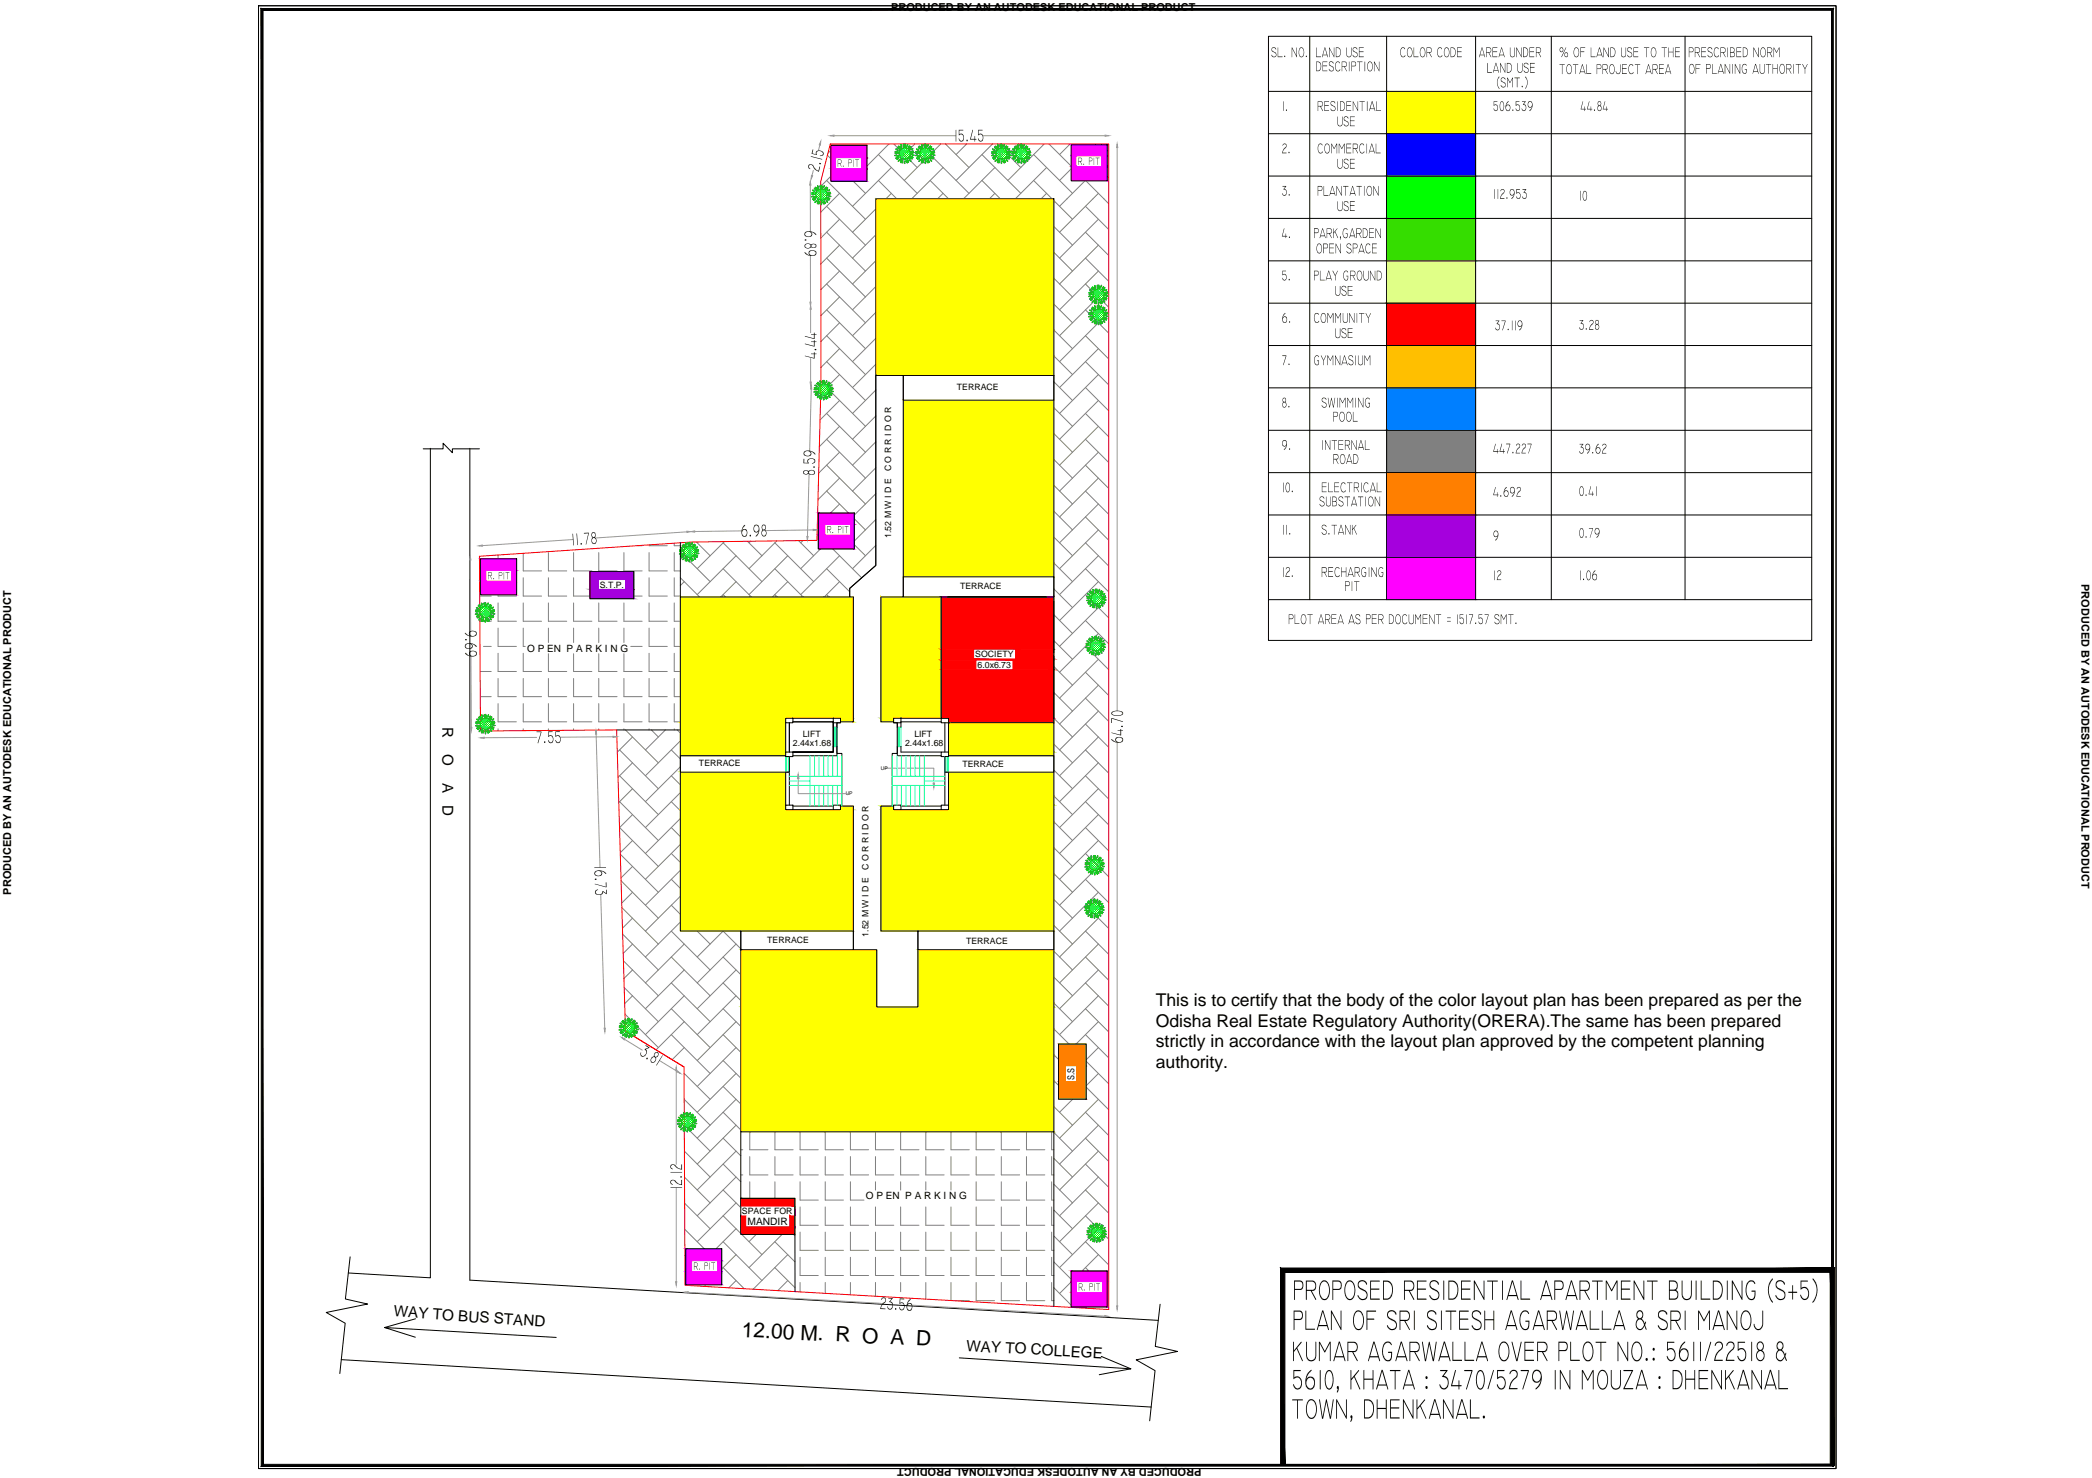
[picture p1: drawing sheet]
<svg xmlns="http://www.w3.org/2000/svg" width="841mm" height="594mm" viewBox="0 0 841 594" stroke-linecap="round" stroke-linejoin="round" font-family="sans-serif">
<defs><g id="words">
<text font-size="8.5" x="298.1" y="537.4" transform="rotate(3 298.1 537.4)">12.00 M. R O A D</text>
<g font-size="7.1">
<text x="464.7" y="404.4">This is to certify that the body of the color layout plan has been prepared as per the</text>
<text x="464.7" y="412.9">Odisha Real Estate Regulatory Authority(ORERA).The same has been prepared</text>
<text x="464.7" y="420.9">strictly in accordance with the layout plan approved by the competent planning</text>
<text x="464.7" y="429.2">authority.</text>
</g>
<g font-size="6.1">
<text x="177.9" y="292.1" transform="rotate(90 177.9 292.1)">R</text>
<text x="177.9" y="303.2" transform="rotate(90 177.9 303.2)">O</text>
<text x="177.9" y="314.7" transform="rotate(90 177.9 314.7)">A</text>
<text x="177.9" y="323.8" transform="rotate(90 177.9 323.8)">D</text>
<text x="158.2" y="529.1" transform="rotate(4 158.2 529.1)">WAY TO BUS STAND</text>
<text x="388.4" y="542.9" transform="rotate(3 388.4 542.9)">WAY TO COLLEGE</text>
</g>
<g font-size="4.4">
<text x="358.3" y="4.5">PRODUCED BY AN AUTODESK EDUCATIONAL PRODUCT</text>
<text x="836.8" y="234.8" transform="rotate(90 836.8 234.8)">PRODUCED BY AN AUTODESK EDUCATIONAL PRODUCT</text>
<text x="4.4" y="359.6" transform="rotate(-90 4.4 359.6)">PRODUCED BY AN AUTODESK EDUCATIONAL PRODUCT</text>
<text x="483" y="589.9" transform="rotate(180 483 589.9)">PRODUCED BY AN AUTODESK EDUCATIONAL PRODUCT</text>
</g>
<text font-size="4.1" x="300.5" y="492.4">MANDIR</text>
<g font-size="4">
<text x="211.9" y="261.9">O P EN P A R K I N G</text>
<text x="348.1" y="482.1">O P EN P A R K I N G</text>
</g>
<text font-size="3.7" x="432" y="434.1" transform="rotate(-90 432 434.1)">S.S</text>
<g font-size="3.5">
<text x="384.7" y="156.7">TERRACE</text>
<text x="358.3" y="189.4" transform="rotate(-90 358.3 189.4)">C O R R I D O R</text>
<text x="358.3" y="216.2" transform="rotate(-90 358.3 216.2)">1.52 M W I D E</text>
<text x="241.1" y="236.2">S.T.P.</text>
<text x="386" y="236.8">TERRACE</text>
<text x="392.1" y="264.1">SOCIETY</text>
<text x="393" y="268.5">6.0x6.73</text>
<text x="322.7" y="296.2">LIFT</text>
<text x="367.6" y="296.3">LIFT</text>
<text x="318.7" y="300">2.44x1.68</text>
<text x="363.9" y="300">2.44x1.68</text>
<text x="281" y="307.7">TERRACE</text>
<text x="386.9" y="308.3">TERRACE</text>
<text x="349.2" y="349.7" transform="rotate(-90 349.2 349.7)">C O R R I D O R</text>
<text x="349.2" y="376.5" transform="rotate(-90 349.2 376.5)">1.52 M W I D E</text>
<text x="308.4" y="379.1">TERRACE</text>
<text x="388.4" y="379.5">TERRACE</text>
<text x="298.3" y="488">SPACE FOR</text>
</g>
<g font-size="2">
<text x="354.1" y="309.5">UP</text>
<text x="340" y="319.6">UP</text>
</g>
</g></defs>
<!-- layer: color layout -->
<g fill="none" stroke="#000" stroke-width=".4">
<path d="M103.9 2.3h634.2v588h-634.2zM526.5 14.6v226.4M557.4 14.6v226.4M593.2 14.6v226.4M623.7 14.6v226.4M677.4 14.6v226.4M509.9 36.7h218.4M334.1 58.4h14.4v14.5h-14.4zM430.7 58.2h14.4v14.5h-14.4zM509.9 53.7h218.4M352.1 79.9h71.6v375h-125.9v-80.7h-24.3v-134.3h68.1v-3.4l10.5-9.2zM509.9 70.8h218.4"/>
<path d="M509.9 87.8h218.4M509.9 104.8h218.4M509.9 121.9h218.4M509.9 138.9h218.4M352.1 150.9h11v89h-9v50.2h5.1v.4h1.5v12.3h-2v21.2h-4.6v50.2h14.9v30.5h-16.5v-23h-9.4v-57.7h-4.6v-21.2h-2v-12.3h1.4v-.4h5.2v-50.2h-1.5v-3.4l10.5-9.2zM363.1 150.9h60.6v10h-60.6zM509.9 155.9h218.4M509.9 173h218.4M170.1 180.4h8v-2.2l3.8 3.8v-1.6h10.8M173 180.2v333.4l-33-1.9M188.9 180.2v334.3l276.7 16.2M509.9 190h218.4"/>
<path d="M273.5 218.2v21.7M329 206.2h14.5v14.5h-14.5zM509.9 207h218.4M193.2 224.6h14.5v14.5h-14.5zM237.2 229.8h17.6v10.9h-17.6zM363.1 231.8h60.6v8.1h-60.6zM378.4 239.9v48.8h-16.2M381 239.9h39.7M423.7 239.9h.1M509.9 224h218.4M423.7 241.8v20.4M509.9 241v-226.4h218.4v226.4"/>
<path d="M509.9 241v16.4h218.4v-16.4M509.9 241h218.4M423.7 264.1h.1M423.7 264.1v24.6M247.9 293.4h25.6M315.8 288.7h3v1.8h-3zM315.8 290.5v11.8M317.3 290.5v11.8M318.8 290.1h16.2v12.2h-16.2h16.2v-12.2zM318.8 288.7h16.2M335 288.7h2.9v1.8h-2.9zM335 290.1v2.2h1.5v-1.8"/>
<path d="M359.2 288.7h3v1.8h-3zM378.4 288.7h2.9v1.8h-2.9zM378.4 290.1h-16.2v2.2h-1.5v-1.8M379.9 290.5v11.8M423.7 290.5h-42.4v11.8M273.5 303.8h42.3v.3h1.5v6.3h-43.8zM315.8 302.3h3v1.8h-3zM318.8 302.3h16.2v-2.2h1.5v3.7h-17.7M378.4 302.3h2.9v1.8h-2.9zM378.4 302.3h-16.2v-2.2h-1.5v3.7h17.7M379.9 304.1h1.4v-.3h42.4v6.6h-43.8zM315.8 323.6h3v1.8h-3z"/>
<path d="M315.8 323.6v-13.2h1.5v13.2M318.8 325.4h16.2M318.8 324h16.2M335 323.6h2.9v1.8h-2.9zM359.2 323.6h3v1.8h-3zM362.2 325.4h16.2M362.2 324h16.2M378.4 323.6h2.9v1.8h-2.9zM379.9 323.6v-13.2h1.4v13.2M297.8 374.2h45.3v7.5h-45.3zM369 374.2h54.7v7.5h-54.7zM425.6 419.6h11.1v22.2h-11.1z"/>
<path d="M297.8 454.9v41.2h21.8v-14.4h-21.8M423.7 454.9v70.2M319.6 496.1v23.1M140.8 505.2l-1.9 16.9 8.9 2.1-16.7 3.3 7.7 4.4-2.2 20.2M275.7 501.9h14.5v14.5h-14.5zM430.6 510.9h14.5v14.4h-14.5zM167 537.5l-12.4-3.9 69 4M167 530.1l-12.4 3.5M466.4 524.2l-2 17 9 2-16.6 3.4 7.6 4.3-2.2 20.2M137.2 546.5l325.6 19.1M385.7 545.8l68.9 4.4M442.7 545.2l11.9 5-12.7 2.4"/>
</g>
<g fill="none" stroke="#808080" stroke-width=".4">
<path d="M336.6 57.9l-.6 .5M338.5 57.9l.5 .5M347 57.9l-.5 .5M357.4 57.9l-8.9 8.8M359.3 57.9l9.4 9.4M367.8 57.9l-4.3 4.2M378.2 57.9l-14.7 14.6M380.1 57.9l9.5 9.4M388.6 57.9l-4.3 4.2M399 57.9l-14.7 14.6M400.9 57.9l9.5 9.4M409.4 57.9l-4.2 4.2"/>
<path d="M419.8 57.9l-14.6 14.6M421.7 57.9l9 8.9M430.2 57.9l-4.2 4.2M440.6 57.9l-.3 .3M442.5 57.9l.3 .3M332.3 72.5l15.6 15.6M332.7 62.4l1.4 1.4M334.1 60.4l-1.2 1.2M334.1 70.8l-4.2 4.1M337.5 77.7l-7.6 7.6M343.1 72.9l4.8 4.8M353.1 72.5l7.4 7.4"/>
<path d="M353.1 62.1l15.6 15.6M358.4 67.3l-15.7 15.6M358.4 77.7l-2.2 2.2M373.9 72.5l7.4 7.4M373.9 62.1l15.7 15.6M379.1 67.3l-12.6 12.6M379.1 77.7l-2.2 2.2M394.8 72.5l7.4 7.4M394.8 62.1l15.6 15.6M400 67.3l-12.6 12.6M400 77.7l-2.2 2.2M415.5 72.5l7.5 7.4"/>
<path d="M415.5 62.1l15.7 15.6M420.8 67.3l-12.6 12.6M420.8 77.7l-2.3 2.2M430.7 67.8l-4.7 4.7M436.2 72.7l-10.2 10.2M436.5 72.7l9.2 9.2M441.6 77.7l-15.6 15.6M445.1 70.9l.6 .6M445.1 60.5l.6 .6M332.3 93.3l15.6 15.7M332.3 82.9l15.6 15.6M337.5 88.1l-7.6 7.6"/>
<path d="M337.5 98.5l-7.5 7.6M352.1 84l-9.4 9.3M352.1 94.4l-9.4 9.3M423.7 91l7.5 7.5M423.7 80.6l7.5 7.5M436.4 93.3l9.3 9.4M436.4 82.9l9.3 9.4M441.6 88.1l-15.6 15.6M441.6 98.5l-15.6 15.7M332.3 114.2l15.6 15.5M332.3 103.7l15.6 15.7M337.5 119.4l-7.5 7.5"/>
<path d="M337.5 109l-7.5 7.4M352.1 104.8l-9.4 9.4M352.1 115.2l-9.4 9.3M423.7 111.8l7.5 7.6M423.7 101.4l7.5 7.6M436.4 114.2l9.3 9.3M436.4 103.7l9.3 9.4M441.6 109l-15.6 15.5M441.6 119.4l-15.6 15.5M332.3 134.9l15.6 15.7M332.3 124.5l15.6 15.7M337.5 129.7l-7.5 7.6"/>
<path d="M352.1 125.6l-9.4 9.3M352.1 136l-9.4 9.4M423.7 132.7l7.5 7.5M423.7 122.2l7.5 7.5M436.4 134.9l9.3 9.4M436.4 124.5l9.3 9.4M441.6 129.7l-15.6 15.7M332.3 155.8l15.6 15.6M332.3 145.4l15.6 15.6M337.5 150.6l-7.6 7.5M337.5 140.2l-7.5 7.5M352.1 146.4l-9.4 9.4"/>
<path d="M352.1 156.8l-9.4 9.4M423.7 153.4l7.5 7.6M423.7 143.1l7.5 7.5M436.4 155.8l9.3 9.3M436.4 145.4l9.3 9.3M441.6 140.2l-15.6 15.6M441.6 150.6l-15.6 15.6M332.3 176.6l15.6 15.6M332.3 166.2l15.6 15.6M337.5 161l-7.9 7.8M337.5 171.4l-8.1 8.1M352.1 167.2l-9.4 9.4"/>
<path d="M352.1 177.6l-9.4 9.4M423.7 174.3l7.5 7.5M423.7 163.9l7.5 7.5M436.4 176.6l9.3 9.3M436.4 166.2l9.3 9.3M441.6 161l-15.6 15.6M441.6 171.4l-15.6 15.6M332.3 197.4l8.8 8.8M332.3 187l15.6 15.6M337.5 181.8l-8.4 8.4M337.5 192.2l-8.7 8.7M352.1 188l-9.4 9.4"/>
<path d="M352.1 198.4l-8.6 8.6M423.7 195.1l7.5 7.5M423.7 184.7l7.5 7.5M436.4 197.4l9.3 9.3M436.4 187l9.3 9.3M441.6 181.8l-15.6 15.6M441.6 192.2l-15.6 15.6M256 219.4h2.1M260.9 219v.4h7.4M271.1 218.3v1.1h2.4M280 217.8l5.5 5.6M280.7 217.8l-.4 .4"/>
<path d="M290.7 218.2l15.6 15.6M291.2 217.7l-10.9 10.9M300.5 217.6l5.8 5.8M301.8 217.5l-.7 .7M311.5 218.2l15.6 15.6M312.3 217.4l-11.2 11.2M321 217.3l6.1 6.1M322.8 217.2l-.9 1M329 211.1l-.4 .4M337.5 202.6l-3.6 3.6M343.5 218.9l4.4 4.5M343.5 208.5l4.4 4.5"/>
<path d="M352.1 219.2l-9.4 9.4M352.1 208.8l-8.6 8.7M423.7 215.9l7.5 7.5M423.7 205.5l7.5 7.5M436.4 218.2l9.3 9.3M436.4 207.8l9.3 9.4M441.6 202.6l-15.6 15.6M441.6 213l-15.6 15.6M192.8 229.5h.4M192.9 239.6h4.6M200.2 239.1v.5h7.4M200.2 223.1v1.5"/>
<path d="M210.4 222.4v7.1h7.3M210.4 232.2v7.4h7.3M220.5 222.1v7.4h7.3M220.5 232.2v7.4h7.3M230.6 222.1v7.4h7.4M230.6 232.2v7.4h6.6M240.7 222.1v7.4h7.4M250.8 222.1v7.4h7.3M254.8 239.6h3.3M260.9 222.1v7.4h7.4M260.9 232.2v7.4h7.4M271.1 222.1v7.4h2.4"/>
<path d="M271.1 232.2v7.4h2.4M273.5 232.2l7.7 7.7M273.5 221.8l12 12M275.1 223.4l-1.6 1.5M275.1 233.8l-1.6 1.6M290.7 239l.9 .9M290.7 228.6l11.3 11.3M295.9 223.4l-15.6 15.6M295.9 233.8l-6.1 6.1M311.5 239l1 .9M311.5 228.6l11.3 11.3M316.7 223.4l-15.6 15.6"/>
<path d="M316.7 233.8l-6.1 6.1M329.8 220.7l-7.9 7.9M332.3 239l.9 .9M332.3 228.6l9.3 9.3M334.8 220.7l11.6 11.6M337.5 233.8l-6.1 6.1M337.5 223.4l-15.6 15.6M423.7 236.7l7.5 7.5M423.7 226.3l7.5 7.5M436.4 239l9.3 9.4M436.4 228.6l9.3 9.3M441.6 223.4l-15.6 15.6"/>
<path d="M441.6 233.8l-15.6 15.6M192.9 249.7h4.6M194.4 259.8h3.1M200.2 242.3v7.4h7.4M200.2 252.5v7.3h7.4M210.4 242.3v7.4h7.3M210.4 252.5v7.3h.8M220.5 242.3v7.4h7.3M220.5 252.5v5.8M230.6 242.3v7.4h7.4M230.6 252.5v5.8M240.7 242.3v7.4h7.4"/>
<path d="M240.7 252.5v5.8M250.8 242.3v7.4h7.3M250.8 252.5v5.8M253.6 259.8h4.5M260.9 242.3v7.4h7.4M260.9 252.5v7.3h7.4M271.1 242.3v7.4h2.4M271.1 252.5v7.3h2.4M423.7 257.5l7.5 7.5M423.7 247.1l7.5 7.5M436.4 259.8l9.3 9.4M436.4 249.4l9.3 9.4"/>
<path d="M441.6 244.2l-15.6 15.6M441.6 254.6l-15.6 15.6M193 269.9h4.5M200.2 262.6v7.3h7.4M200.2 272.7v7.3h7.4M210.4 262.6v7.3h7.3M210.4 272.7v7.3h7.3M220.5 262.7v7.2h7.3M220.5 272.7v7.3h7.3M230.6 262.7v7.2h7.4M230.6 272.7v7.3h7.4M240.7 262.7v7.2h7.4"/>
<path d="M240.7 272.7v7.3h7.4M250.8 262.7v7.2h7.3M250.8 272.7v7.3h7.3M260.9 262.6v7.3h7.4M260.9 272.7v7.3h7.4M271.1 262.6v7.3h2.4M271.1 272.7v7.3h2.4M423.7 278.3l7.5 7.5M423.7 267.9l7.5 7.5M436.4 270.2l9.3 9.4M441.6 265l-15.6 15.6M441.6 275.4l-15.6 15.6"/>
<path d="M193.1 280h4.4M193.2 290.1h4.3M200.2 282.8v7.3h7.4M200.2 292.9v.8M210.4 282.8v7.3h7.3M210.4 292.9v.8M220.5 282.8v7.3h7.3M220.5 292.9v.7M230.6 282.8v7.3h7.4M230.6 292.9v.6M240.7 282.8v7.3h7.4M240.7 292.9v.5"/>
<path d="M250.8 282.8v7.3h7.3M250.8 292.9v.5M251.5 293.4l13.2 13.2M254.3 296.2l-6.1 6.1M260.9 282.8v7.3h7.4M260.9 292.9v.5M261.9 293.4l2.8 2.8M267.5 293.4l-8 8M271.1 282.8v7.3h2.4M271.1 292.9v.5M272.2 293.4l1.3 1.2M273.5 297.8l-14 14"/>
<path d="M423.7 299.1l7.5 7.5M423.7 288.7l7.5 7.5M436.4 291l9.3 9.4M436.4 280.6l9.3 9.4M441.6 285.8l-15.6 15.6M441.6 296.2l-15.6 15.6M249.1 311.8l15.6 15.6M249.1 301.4l15.6 15.6M254.3 306.6l-5.8 5.8M254.3 317l-5.5 5.6M269.9 311.8l3.6 3.7M269.9 301.4l3.6 3.6"/>
<path d="M273.5 308.2l-14 14M273.5 318.6l-14 14M423.7 319.9l7.5 7.5M423.7 309.5l7.5 7.5M436.4 311.8l9.3 9.4M436.4 301.4l9.3 9.4M441.6 306.6l-15.6 15.6M441.6 317l-15.6 15.6M249.1 322.2l15.6 15.6M254.3 327.4l-5.3 5.3 15.7 15.6M254.3 337.8l-5 5M269.9 332.6l3.6 3.7"/>
<path d="M269.9 322.2l3.6 3.7M273.5 329l-14 14.1M273.5 339.4l-14 14M423.7 330.3l7.5 7.5M436.4 332.6l9.3 9.4M436.4 322.2l9.3 9.4M441.6 327.4l-15.6 15.7M441.6 337.8l-15.6 15.6M249.3 343.3l15.4 15.3M249.7 354l15 15M254.3 348.3l-4.7 4.6M254.3 358.6l-4.4 4.4"/>
<path d="M269.9 353.4l3.6 3.7M269.9 343.1l3.6 3.6M273.5 349.8l-14 14M423.7 351.1l7.5 7.5M423.7 340.7l7.5 7.6M436.4 353.4l9.3 9.4M436.4 343.1l9.3 9.3M441.6 348.3l-15.6 15.5M441.6 358.6l-15.6 15.7M250 364.8l14.7 14.7M250.3 375.5l14.4 14.4M254.3 379.5l-3.8 3.7"/>
<path d="M254.3 369l-4.1 4.1M269.9 374.3l15.6 15.6M269.9 363.8l3.6 3.7M273.5 360.2l-14 14.1M273.5 370.6l-14 14.1M275.1 379.5l-15.6 15.6M280.2 374.2l5.3 5.3M280.3 374.2v.1M290.7 374.3l7.1 7.1M290.7 374.2l-10.4 10.5M295.9 379.5l-15.6 15.6M423.7 372l7.5 7.5"/>
<path d="M423.7 361.6l7.5 7.4M436.4 374.3l9.3 9.3M436.4 363.8l9.3 9.4M441.6 369l-15.6 15.7M441.6 379.5l-15.6 15.6M250.6 386.2l14.1 14M250.9 396.9l13.8 13.8M254.3 389.9l-3.5 3.4M269.9 395.1l15.6 15.6M269.9 384.7l15.6 15.5M275.1 389.9l-15.6 15.6M290.7 395.1l7.1 7.1"/>
<path d="M290.7 384.7l7.1 7M295.9 389.9l-15.6 15.6M423.7 392.8l7.5 7.4M423.7 382.3l7.5 7.6M436.4 395.1l9.3 9.3M436.4 384.7l9.3 9.3M441.6 389.9l-15.6 15.6M251.2 407.6l13.5 13.5M254.3 400.2l-3.2 3.2M254.3 410.7l-2.9 2.8M269.9 415.9l15.6 15.6M269.9 405.5l15.6 15.6"/>
<path d="M275.1 400.2l-15.6 15.7M275.1 410.7l-11.4 11.3M290.7 415.9l7.1 7.1M290.7 405.5l7.1 7.1M295.9 400.2l-15.6 15.7M295.9 410.7l-15.6 15.6M423.7 413.6l6.1 6M423.7 403.2l7.5 7.5M436.4 415.9l9.3 9.3M436.4 405.5l9.3 9.3M441.6 400.2l-15.6 15.7M441.6 410.7l-9 8.9"/>
<path d="M275 431.4l10.5 10.5M275.1 421.1l-4.9 4.8M275.1 431.5h-.1M290.7 436.7l7.1 7.1M290.7 426.3l7.1 7.1M295.9 421.1l-15.6 15.6M295.9 431.5l-15.6 15.6M423.7 434.4l1.9 1.9M423.7 424l1.9 1.9M436.7 437l9 9.1M436.7 426.6l9 9M441.6 421.1l-4.9 4.9"/>
<path d="M441.6 431.5l-4.9 4.9M275 441.9l10.5 10.4M275.1 452.3l10.4 10.4M290.7 457.5l7.1 7.1M290.7 447.1l7.1 7.1M295.9 452.3l-15.6 15.6M295.9 441.9l-15.6 15.6M301.4 454.9v7.2h7.3M311.5 454.9v7.2h7.4M321.6 454.9v7.2h7.4M331.8 454.9v7.2h7.3M341.9 454.9v7.2h7.3"/>
<path d="M352 454.9v7.2h7.3M362.1 454.9v7.2h7.3M372.2 454.9v7.2h7.4M382.3 454.9v7.2h7.4M392.4 454.9v7.2h7.4M402.5 454.9v7.2h7.4M412.7 454.9v7.2h7.3M422.8 454.9v7.2h.9M423.7 455.2l7.5 7.5M423.7 444.8l7.5 7.5M431.1 441.8l.1 .1M431.2 441.8l-5.2 5.3"/>
<path d="M436.4 457.5l9.3 9.3M436.4 447.1l9.3 9.3M441.6 441.9l-15.6 15.6M441.6 452.3l-15.6 15.6M275.2 462.7l10.3 10.4M275.2 473.2l10.3 10.3M290.7 478.3l7.1 7.1M290.7 467.9l7.1 7.1M295.9 462.7l-15.6 15.6M295.9 473.1l-15.6 15.6M297.8 462.1h.8M297.8 472.3h.8"/>
<path d="M301.4 464.9v7.4h7.3M301.4 475v6.7M311.5 464.9v7.4h7.4M311.5 475v6.7M321.6 464.9v7.4h7.4M321.6 475v7.4h7.4M331.8 464.9v7.4h7.3M331.8 475v7.4h7.3M341.9 464.9v7.4h7.3M341.9 475v7.4h5.4M352 464.9v7.4h7.3M352 475v3.4"/>
<path d="M362.1 464.9v7.4h7.3M362.1 475v3.4M372.2 464.9v7.4h7.4M372.2 475v3.4M382.3 464.9v7.4h7.4M382.3 475v3.4M392.4 464.9v7.4h7.4M392.4 475v7.4h7.4M402.5 464.9v7.4h7.4M402.5 475v7.4h7.4M412.7 464.9v7.4h7.3M412.7 475v7.4h7.3"/>
<path d="M422.8 464.9v7.4h.9M422.8 475v7.4h.9M423.7 476l7.5 7.5M423.7 465.6l7.5 7.5M436.4 478.3l9.3 9.4M436.4 467.9l9.3 9.4M441.6 462.7l-15.6 15.6M441.6 473.1l-15.6 15.6M275.3 483.6l10.2 10.3M275.3 494.1l7.8 7.8M290.7 499.1l15.6 15.6M290.7 488.7l7.1 7.1"/>
<path d="M295.9 483.5l-15.6 15.6M295.9 493.9l-8 8M298.2 496.1l8.1 8.2M304 496.1l-2.9 3M311.5 499.1l8.1 8.1M314.5 496.1l-13.4 13.4M319 496.1l.6 .7M321.6 485.1v7.4h7.4M321.6 495.2v7.4h7.4M331.8 485.1v7.4h7.3M331.8 495.2v7.4h7.3M341.9 485.1v7.4h7.3"/>
<path d="M341.9 495.2v7.4h7.3M352 485.1v7.4h7.3M352 495.2v7.4h7.3M362.1 485.1v7.4h7.3M362.1 495.2v7.4h7.3M372.2 485.1v7.4h7.4M372.2 495.2v7.4h7.4M382.3 485.1v7.4h7.4M382.3 495.2v7.4h7.4M392.4 485.1v7.4h7.4M392.4 495.2v7.4h7.4M402.5 485.1v7.4h7.4"/>
<path d="M402.5 495.2v7.4h7.4M412.7 485.1v7.4h7.3M412.7 495.2v7.4h7.3M422.8 485.1v7.4h.9M422.8 495.2v7.4h.9M423.7 496.8l7.5 7.5M423.7 486.4l7.5 7.5M436.4 499.1l9.3 9.4M436.4 488.7l9.3 9.4M441.6 483.5l-15.6 15.6M441.6 493.9l-15.6 15.6M275.3 504.6l.4 .3"/>
<path d="M275.4 515l.3 .3M276.8 516.4l.3 .3M283.8 516.4l-.7 .7M290.7 509.5l8.5 8.5M295.9 504.3l-5.7 5.8M295.9 514.7l-2.9 2.9M311.5 509.5l8.1 8.1M316.7 504.3l-13.9 13.9M316.7 514.7l-4 4.1M321.6 505.4v7.3h7.4M321.6 515.5v3.8M331.8 505.4v7.3h7.3"/>
<path d="M331.8 515.5v4.3M341.9 505.4v7.3h7.3M341.9 515.5v4.9M352 505.4v7.3h7.3M352 515.5v5.5M362.1 505.4v7.3h7.3M362.1 515.5v3.7M372.2 505.4v7.3h7.4M372.2 515.5v6.7M382.3 505.4v7.3h7.4M382.3 515.5v7.2M392.4 505.4v7.3h7.4"/>
<path d="M392.4 515.5v7.3h7.4M402.5 505.4v7.3h7.4M402.5 515.5v7.3h7.4M412.7 505.4v7.3h7.3M412.7 515.5v7.3h7.3M422.8 505.4v7.3h.9M422.8 515.5v7.3h.9M423.7 517.6l6.9 7M423.7 507.2l6.9 7M430.6 515.3l-4.6 4.6M436.4 509.5l1.3 1.4M441.6 504.3l-6.6 6.6"/>
<path d="M383.8 522.8h5.9"/>
</g>
<path d="M333.8 57.9h111.9v468.5l-170.3-9.8-.4-87.7-23.5-14.4-3.6-121.1-54.7 .4-.5-70.2 85.2-5.7 50.5-.7 1.6-62.2-.1-82zM333.8 57.9l.3 .5M251.5 414.5l23.5 14.4" fill="none" stroke="#f00" stroke-width=".4"/>
<g fill="#f00" stroke="#f00" stroke-width=".4">
<path d="M378.4 239.9h45.3z"/>
<path d="M297.8 481.7v3.1h21.8zM297.8 481.7h21.8v3.1z"/>
<path d="M319.4 484.8l.2 3.9zM319.4 484.8l.2 3.9z"/>
<path d="M297.8 488.7v4.4h2zM297.8 488.7h2v4.4z"/>
<path d="M317.5 488.7v4.4h2.1zM317.5 488.7h2.1v4.4z"/>
<path d="M297.8 493.1v3h21.8zM297.8 493.1h21.8v3z"/>
<path d="M378.4 239.9v21h45.3zM378.4 239.9h45.3v21z"/>
<path d="M378.4 260.9v4h13zM378.4 260.9h13v4z"/>
<path d="M408.3 260.9v4h15.4zM408.3 260.9h15.4v4z"/>
<path d="M378.4 264.9v.4h45.3zM378.4 264.9h45.3v.4z"/>
<path d="M378.4 265.3v3.9h13.9zM378.4 265.3h13.9v3.9z"/>
<path d="M407.2 265.3v3.9h16.5zM407.2 265.3h16.5v3.9z"/>
<path d="M378.4 269.2v19.5h45.3zM378.4 269.2h45.3v19.5z"/>
<path d="M381.3 288.7v1.8h42.4zM381.3 288.7h42.4v1.8z"/>
<path d="M557.4 121.9v17h35.8zM557.4 121.9h35.8v17z"/>
</g>
<g fill="none" stroke="#989898" stroke-width=".4">
<path d="M329.6 58.3l-.5 2.1M335.3 54.6h48.9M395.3 54.6h49M449.1 59.3v226.4M325.8 74.4v18.5M327 68.5l-.6 2.1M325.8 102.9v18.5M325.9 124.3v9.4M325.9 144.1v9.5M326.1 156.4l-.6 24.7M325.2 190.9l-.6 24.7M230.3 216.9l-36.4 2.4"/>
<path d="M276.2 213.8l-36.5 2.4M298.1 213.4l-18.8 .2M326.9 213l-18.8 .3M189.1 225.1l.1 28.4M189.3 263.9l.2 28.5M215.7 296.4l-21.1 .1M239.6 295.1l1.6 53.5M246.5 296.1l-21.1 .2M449.1 298.6v226.3M320.9 312.9v6.1h19.8M355.6 308.8h19.8v6M241.5 359.7l1.6 53.6"/>
<path d="M251.1 417.8l7.1 4.3M265.2 426.3l7 4.3M271.9 430.3v37.7M271.9 477.5v37.7M276.6 519.5l77.3 4.4M366.8 524.6l77.3 4.4"/>
</g>
<g fill="#989898" stroke="#989898" stroke-width=".4">
<path d="M277.8 213.7l1.5-.3v.5z"/>
<path d="M326.9 212.8l1.5 .2-1.5 .3z"/>
<path d="M192.5 219.4l1.4-.3v.5z"/>
<path d="M276.1 213.5l1.5 .2-1.4 .3z"/>
<path d="M189.2 292.4h.5l-.2 1.4z"/>
<path d="M189.1 223.6l.2 1.5h-.5z"/>
<path d="M193.2 296.6l1.4-.3v.5z"/>
<path d="M246.5 295.9l1.4 .2-1.4 .3z"/>
<path d="M239.6 293.7l.3 1.4h-.5z"/>
<path d="M242.9 413.3h.4l-.1 1.4z"/>
<path d="M249.9 417l1.3 .6-.2 .4z"/>
<path d="M272.3 430.4l1.2 1-1.4-.5z"/>
<path d="M275.2 519.4l1.5-.2-.1 .5z"/>
<path d="M444.2 528.8l1.4 .3-1.5 .2z"/>
<path d="M449.1 57.9l.3 1.4h-.5z"/>
<path d="M448.9 524.9h.5l-.3 1.5z"/>
<path d="M375.1 314.8h.6l-.3 1.8z"/>
<path d="M320.9 311.1l.3 1.8h-.6z"/>
<path d="M271.9 428.9l.2 1.4h-.5z"/>
<path d="M271.6 515.2h.5l-.2 1.4z"/>
<path d="M444.3 54.3l1.4 .3-1.4 .2z"/>
<path d="M333.8 54.6l1.5-.3v.5z"/>
<path d="M326.2 70.5l.5 .1-.6 1.4z"/>
<path d="M329.9 56.9l-.1 1.4-.4-.1z"/>
<path d="M325.6 121.4h.5l-.3 1.5z"/>
<path d="M325.8 73l.2 1.4h-.5z"/>
<path d="M325.9 122.9l.2 1.4h-.4z"/>
<path d="M325.7 153.6h.4l-.2 1.4z"/>
<path d="M326.2 154.9l.1 1.5h-.4z"/>
<path d="M324.4 215.6h.5l-.3 1.5z"/>
</g>
<g fill="#000">
<path d="M635.3 19.1l2 .1-1.8 .1v1.4h1.4v.2h-1.4v2.1zM660.9 19.1h2.1l-.9 .2-.1 3.7-.1-3.7h-1zM668 19.1l2.1 .1-1 .1v3.7l-.1-3.7zM511.3 19.3l.9-.3 .8 .6-.1 .3-.5-.6-.5-.1-.6 .5 .3 .8 1.5 1.2v.8l-.5 .5-.9-.1-.6-.7 .1-.2 .8 .8 .7-.1 .3-.4-.1-.8-1.6-.9zM513.7 19.1l.1 3.6h1.8l-.1 .3h-1.8zM519.3 19.1l2 3.4 .1-3.4v3.9l-1.9-3.5-.2 3.5zM529.1 19.1l.2 3.6h1.7v.3h-1.9zM531.7 24.8h1.9l-1.7 .2v1.4h1.6l-1.6 .2v1.8h1.7v.2h-1.9zM534.4 25l.9-.3 .8 .6-.1 .3-.8-.7-.8 .5 .2 .7 1.5 1 .1 1.1-.5 .4h-.9l-.6-.7 .1-.2 .8 .8 .7-.2 .2-.3-.1-.8-1.5-1zM534.3 19.1l1.9 3.4 .2-3.4v3.9l-1.9-3.5-.2 3.5zM537.2 25l.8-.3 .6 .6-1.1-.3-.5 .9-.1 1.3 .4 1 .8 .3 .7-.5-.7 .7-.7-.1-.6-1-.1-1.5zM542.3 24.8l.1 3.9z"/>
<path d="M541.3 19.1l.2 3.1 .6 .6 .7-.1 .3-.6 .2-3v3l-.6 .9h-.7l-.6-.7zM543.9 19.3l1-.3 .7 .6-.1 .3-.4-.6-.6-.1-.5 .5 .2 .8 1.1 .6 .5 .6-.1 .8-.4 .5-.9-.1-.6-.7 .1-.2 .3 .6 .8 .2 .6-.8-.3-.7-1.3-.7zM545.6 24.8h2.2l-1.1 .2v3.7l-.1-3.7zM546.3 19.1h2l-1.8 .2v1.4l1.7 .1-1.7 .1v1.8h1.7v.3h-1.9zM548.6 24.8l.1 3.9zM552.4 24.8l2 3.4 .1-3.4v3.9l-2-3.5-.1 3.5zM563.3 19.4l.9-.4 .7 .6-1.1-.3-.7 1.1 .1 1.5 .5 .8 .7 .1 .6-.5-.7 .7-.7-.1-.6-.9-.1-1.6zM568.3 19.1l.2 3.6h1.7v.3h-1.9zM578.2 19.4l.9-.4 .6 .6-1-.3-.7 1.1 .1 1.5 .5 .8 .5 .1 .7-.5-.6 .7-.8-.2-.5-.8-.1-1.7zM585.8 19.1h1.9l-1.8 .2v1.4h1.7l-.1 .2h-1.6v1.8h1.7v.3h-1.8zM597.9 25.3l.2 3.6h1.6l.1 .3h-1.9zM600 19.1l2 .1-1.8 .1v1.4l1.7 .1-1.7 .1v1.8h1.7v.3h-1.9z"/>
<path d="M602.5 30.9l.3-.1-.7 1.4-.1 1.4 .7 2.1-.9-2.1 .1-1.4zM603 25.3l2 3.4 .2-3.4v3.9l-2-3.4-.2 3.4zM603.5 31.4l1-.3 .7 .6-.1 .3-.5-.6h-.5l-.6 .5 .1 .5 1.7 1.3-.1 1-.4 .4h-.9l-.6-.8 .8 .6 .8-.1 .3-.5-.2-.7-1.6-1.1zM605.9 31.2l1.2 1.9 1.1-1.9v3.9l-.1-3.6-1 1.9-1.1-1.9-.1 3.6zM607 19.1l.2 2.9 .7 .8 .6-.1 .3-.5 .2-3.1v3l-.6 .9h-.7l-.6-.7zM608.8 31.3h2.2l-1 .1-.1 3.7-.1-3.7zM609.6 19.1l1.9 3.4 .2-3.4v3.9l-2-3.5-.1 3.5zM610.1 25.3l.1 3 .6 .7h.6l.4-.5 .3-3.1v3l-.6 .8h-.8l-.6-.7zM613.1 30.8l.6 .5 .4 1.5-.1 1.5-.8 1.4 .6-1.4 .2-1.5zM612.8 25.5l1-.2 .6 .6-.1 .2-.3-.5-.8-.1-.5 .5 .1 .5 1.7 1.3-.1 1.1-.5 .3-.9-.1-.5-.7 .9 .6h.6l.4-.6-.1-.6-1.6-1.1zM614.9 19.1h1.9l-1.7 .2v1.4h1.6v.2h-1.6v1.8h1.7l-.1 .3h-1.8zM615.1 25.3h1.9l-1.7 .3v1.3l1.6 .1v.2h-1.6v1.7h1.6l.1 .3h-1.9z"/>
<path d="M627 25.9h2.1l-1 .2-.1 3.7-.1-3.7zM632.3 25.9h2.2l-1 .2-.1 3.7-.1-3.7zM637.8 25.9l.2 3.6h1.7v.2h-1.9zM639.5 19.1l.2 3.6h1.7l-.1 .3h-1.8zM644.7 19.1l1.9 3.4 .2-3.4v3.9l-2-3.5-.1 3.5zM651.3 25.9l.2 2.9-.5 .9-.7 .1-.6-.5-.1-.7 .6 .9 .9-.3zM651.7 19.1l.1 2.9 .7 .8 .6-.1 .4-.5 .2-3v2.8l-.5 .9-.8 .1-.7-.7zM652.1 25.9h2l-1.8 .2v1.4h1.6v.2h-1.6v1.8h1.7v.2h-1.9zM654.6 19.1h.9l.5 .5v.3l-.5-.6-.6-.1-.6 .6 .3 .6 1.5 1.2v.9l-.5 .5h-.8l-.6-.7 .1-.3 .7 .8 .7-.1 .3-.4-.1-.8-1.7-1.2zM655 26.2l.9-.4 .7 .6-1.1-.3-.6 1.1v1.4l.5 .9h.7l.6-.5-.7 .8-.8-.2-.4-.8-.2-1.3zM656.7 19.1h1.9l-1.7 .2v1.4h1.6v.2h-1.6v1.8h1.7l-.1 .3h-1.8zM657.3 25.9h2.1l-1 .2-.1 3.7-.1-3.7z"/>
<path d="M667 25.9h1.9l-1.8 .2v1.4h1.7l-1.7 .2v1.8h1.8l-.1 .2h-1.8zM670.7 19.1l.2 1.7h1.6l.2-1.7v3.9l-.2-2h-1.6l-.2 2zM673.4 19.1h1.9l-1.7 .2v1.4h1.7l-.1 .2h-1.6v1.8h1.7v.3h-1.9zM681.7 25.7l1.9 .1-1.7 .1v1.4l1.4 .1-1.4 .1v2.1zM683.9 19.1l2 .1-1.8 .1v1.4l1.7 .1-1.7 .1v1.8h1.7v.3h-1.9zM686.9 19.1h.9l.5 .5-.1 .3-.4-.6-.6-.1-.6 .6 .3 .6 1.5 1.2v.9l-.5 .5h-.8l-.6-.7 .1-.3 .7 .8 .7-.1 .3-.4-.1-.8-1.7-1.2zM688.3 25.8l.1 3.6h1.8v.2h-1.9zM689.3 19.5l1-.5 .6 .6-1-.3-.7 1.1 .1 1.6 .5 .7 .6 .1 .6-.5-.6 .7-.8-.2-.5-.8-.1-1.3zM694.5 19.1l.1 3.9zM693.4 25.7l2 3.5 .1-3.4v3.9l-1.9-3.6-.2 3.5zM696.4 25.8l.2 3.8zM697.4 25.7l2 3.5v-3.4h.2l-.1 3.9-1.9-3.6-.2 3.5z"/>
<path d="M698.1 19.1h1.9l-1.8 .2v1.4l1.7 .1-1.7 .1v1.8h1.8l-.1 .3h-1.8zM700.7 25.9l.9-.2 .5 .5v.2l-.4-.4-.6-.1-.7 1.3v1.2l.7 1h.6l.3-.6v-.8l-.6-.2h.8l-.1 1.3-.5 .6-.7-.2-.6-1.1-.1-1.3zM704.9 19.1l1.9 3.4 .2-3.4v3.9l-1.9-3.5-.2 3.5zM707.4 25.7l.2 3 .7 .7 .6-.1 .4-.5 .2-3.1v2.9l-.6 1h-.8l-.6-.6zM709.9 25.8h2.1l-.9 .1-.1 3.7-.1-3.7zM712.6 25.8l.2 1.7h1.7l.1-1.7v3.8l-.1-1.9h-1.7l-.2 1.9zM713 19.1l1.2 1.8 1.2-1.8-.1 3.9-.1-3.6-1 1.8-1-1.8-.2 3.6zM721 25.7l.1 3.9zM721.9 25.7l2.1 .1-.9 .1-.1 3.7-.1-3.7zM724.6 25.8l1 1.7 1.1-1.6a4.5 4.5 0 0 0-1 3.7h-.1a4.3 4.3 0 0 0-1-3.7zM384.3 52.2l.1 4.7-.2-.1zM385.4 52.2l1.9 .1-1.6 .1v1.6l1-.3 .8 1.1-.1 1.4-.7 .7-.8-.2-.5-1 .7 .8 .7 .1 .5-.6v-1.1l-.7-.9-1.2 .3z"/>
<path d="M390.9 52.3l.3 .1-.9 3.4h1.5l.2-1.1v1.1l.6 .2-.6 .1-.1 .8-.1-.8-1.8-.1zM393.2 52.2h1.8v.2h-1.6v1.6l1.1-.3 .8 1.3-.2 1.3-.6 .6-.8-.2-.6-1h.3l.5 .8 .6 .1 .5-.5 .1-1.1-.6-1-1.3 .3zM515.8 40.7l.1 3.9zM532.4 40.7l1.9 .1-1.7 .1v1.4l1.6 .1-1.6 .2v1.8h1.6l.1 .2h-1.9zM535.1 41l.9-.4 .7 .6v.4l-.4-.6-.7-.1-.5 .4 .2 .8 1.1 .6 .5 .6-.1 .8-.4 .5h-.9l-.6-.8 .1-.2 .3 .6 .8 .2 .5-.2 .1-.6-.3-.7-1.3-.7zM537.7 40.7l.1 3.9zM537.7 46.9l.2 3 .4 .6 .5 .1 .7-.7 .2-3.1v3.1l-.6 .8h-.9l-.5-.7zM540.3 47.1l1-.3 .7 .5v.4l-.4-.6-.5-.1-.7 .5 .1 .6 1.6 1.2v.9l-.6 .6-.6-.1-.7-.7 .1-.2 .7 .8 .7-.2 .3-.4-.2-.8-1.5-1zM541.3 40.7l1.9 .1-1.8 .1v1.4l1.7 .1-1.7 .2v1.8h1.8v.2h-1.9zM542.7 46.8l2 .1-1.8 .2v1.4h1.7l-1.7 .2v1.8h1.7v.2h-1.9zM543.9 40.7l1.9 3.4 .2-3.3v3.8l-2-3.5-.1 3.5zM546.5 40.8h2.2l-1 .1-.1 3.7-.1-3.7z"/>
<path d="M549.6 40.7l.1 3.9zM553.3 40.8l.1 3.6h1.8v.2h-1.9zM600.5 40.7l1.5 .1-1.3 .1v1.3l.9-.2 .6 .9-.1 1.2-.6 .5h-.5l-.6-.9 .7 .7h.5l.4-.5v-1l-.7-.7-.8 .3zM609.3 40.7l1.6 .1-1.3 .1v1.3l.7-.2 .8 1-.1 1.1-.7 .5-.6-.1-.4-.9 .6 .7 .5 .1 .5-.6v-.8l-.5-.8-1.1 .3zM611.9 40.7l1.5 .1-.8 1.1 .8 .4 .2 1.2-.3 .8-.5 .3-.6-.1-.5-.9 .8 .8 .8-.5-.1-1.4-1-.4 .8-1.2h-1.1zM636.3 40.7l-.6 3.1h1.3l.1-1 .1 1 .4 .2h-.4l-.1 .6-.1-.6h-1.5zM638.9 40.7l-.7 3.1h1.3l.1-1 .1 1h.4l-.4 .2-.1 .6-.1-.6h-1.5zM645.2 40.7l-.6 3.1h1.2l.2-1v1h.5l-.5 .2v.6l-.2-.6-1.5-.1zM325.1 66.3l.5-.3 1 .2 1.3 1.9 1.1 .6 .6-1.7-.4 2.1-1.3-.7-1.2-1.8-.6-.4-.9 .5v.7l.6 .4-.2 .2-.7-.9zM326.7 60.1l.2 .1-.3 1.5 1.5 .3 .1-1.1 1.4-.4 1.2 .5 .3 1.1-.4 .5-1.1 .1 1.2-.6v-.6l-1.2-.8-1.3 .4 .1 1.2-2.1-.5zM326 62.9l4.5 1.2zM343.1 64.2l.1 2.8z"/>
<path d="M343.7 64.2h1.7l-.8 .1v2.7l-.1-2.7zM439.7 63.4l.1 2.9zM440.4 63.4h1.6l-.7 .2-.1 2.7v-2.7zM515.8 57.9l1.1-.1 .3 1-1.1 1.4-.4 1.2h1.5l-.1 .2h-1.6l.4-1.5 1.2-1.4-.4-.8-.6 .1-.5 .6zM515.6 74.7l1.5 .1-.8 1.1 .7 .4 .3 .9-.2 1-.6 .5-.7-.2-.3-.8 .6 .7h.5l.5-.5-.1-1.3-1-.5 .8-1.1h-1.2zM530.2 58l.8-.3 .7 .6-1.1-.4-.7 1.2 .1 1.5 .5 .8 .6 .1 .7-.5-.6 .7-.8-.1-.6-1v-1.5zM532.2 74.8l.1 3.6h1.7v.2h-1.9zM535.2 57.8l1.2 1.8 .9-1.7 .2-.1v3.9l-.1-3.6-1 1.8-1.1-1.8-.1 3.5zM537.3 74.7l1.9 3.5 .2-3.4v3.9l-1.9-3.5-.2 3.4zM537.7 63.9l.1 2.9 .7 .8 .7-.1 .3-.6 .2-3v3l-.6 .9h-.8l-.6-.8zM538.3 57.7l1.1 1.9 1.2-1.9v4l-.2-3.6-1 1.8-1-1.8-.2 3.5zM540 74.7l2.1 .1-1 .2v3.7l-.2-3.7h-.9z"/>
<path d="M540.3 64.1l.9-.3 .8 .6v.3l-.5-.6-.6-.1-.5 .5 .2 .8 1.5 1.1v1l-.4 .4h-.9l-.6-.8 .1-.2 .7 .8 .7-.1 .3-.4-.1-.8-1.6-1.1zM541.3 57.7l1.9 .1-1.8 .2v1.3l1.7 .1-1.7 .2v1.8h1.8v.2h-1.9zM542.7 63.9l2 .1-1.8 .1v1.4l1.7 .1-1.7 .1v1.8h1.7v.3h-1.9zM545.3 74.8h2.2l-1 .2-.1 3.7-.1-3.7zM546.8 58.1l.9-.4 .7 .6-1.1-.4-.6 1.1v1.5l.5 .8 .6 .2 .7-.6-.6 .8-.7-.1-.6-.9-.2-1.4zM548.4 74.7l.1 4zM549.4 57.8l.1 3.9zM552.1 74.8l2 3.4 .1-3.4v3.9l-1.9-3.5-.2 3.4zM553.1 57.8l.2 3.6h1.7v.2h-1.9zM600.8 76l.1 4zM602.1 76.1l.1 3.9zM603.4 76.3l1-.2 .5 .9-1.2 1.5-.4 1.2h1.4l.1 .2h-1.8l.4-1.3 1.3-1.7-.4-.7-.6 .1-.5 .6z"/>
<path d="M609.6 76l1.5 .1-1.3 .2v1.2l.9-.1 .6 .9-.1 1.1-.6 .6-.6-.2-.5-.9 .6 .8h.6l.4-.7v-.8l-.6-.7-.9 .4zM612.1 76.1h1.5l-.8 1.1 .7 .3 .3 .8-.2 1.1-.6 .6-.8-.3-.3-.7 .7 .7 .9-.5v-1.4l-1.1-.4 .8-1.1zM516.2 91.8l-.6 3h1.2l.2-.9v.9l.5 .2-.5 .1v.6l-.2-.6h-1.4zM535.9 91.8l.2 1.7 1.6-1.7-.9 1.2 1.1 2.7-1.2-2.5-.6 .6-.1 1.9zM538.8 95l.3 .7-.4 .6zM537.7 80.9l.1 2.9 .7 .8 1-.5 .2-3.2v3l-.6 .9h-.7l-.7-.7zM540.2 92.1l1-.3 .5 .5-1.1-.2-.6 1.1v1.4l.7 .9 .6-.1 .3-.6v-.7l-.6-.3h.8l-.1 1.5-.6 .4-.7-.2-.6-1v-1.3zM540.4 81.1l1-.3 .7 .7-.1 .2-.7-.6h-.5l-.4 .4 .1 .7 1.6 1.2v1l-.6 .4h-.7l-.6-.8 .1-.2 .7 .8 .7-.1 .3-.4-.2-.8-1.5-1.1zM542.7 80.9l2 .1-1.8 .1v1.4l1.7 .1-1.7 .1v1.8h1.7v.3h-1.9zM550.4 91.8h2l-.1 .2h-1.7v1.4l1.7 .1-1.7 .1v1.8h1.7v.3h-1.9zM553 91.8l2 3.4 .2-3.4-.1 3.9-1.9-3.5-.2 3.5zM635.3 76.8l.1 3.8z"/>
<path d="M515.5 108.8l1.5 .1-1.3 .1v1.3l.8-.2 .7 .9v1l-.6 .7-.6-.1-.5-.8 .1-.1 .5 .8h.5l.5-1.1-.5-1.1-1.1 .3zM530.6 108.9l.2 3.6h1.8v.2h-2zM534.4 97.9l1.9 .1-1.8 .2v1.4h1.7l-1.7 .2v1.8h1.8l-.1 .2h-1.8zM535.7 108.8l1.1 1.8 1-1.6a4.5 4.5 0 0 0-.9 3.7h-.2a4.4 4.4 0 0 0-1-3.8zM536.8 115l.2 3 .7 .7 .7-.2 .2-.5v-3h.3l-.1 3.1-.6 .8h-.7l-.6-.6zM537 97.9l1.9 3.5 .2-3.5-.1 3.9-1.9-3.4-.1 3.4zM539.5 115.2l1-.3 .6 .5v.4l-.7-.7-.9 .5 .1 .6 1.6 1.2 .1 .9-.6 .6-.9-.1-.5-.7 .1-.2 .4 .6 .6 .2 .5-.2 .2-.5-.2-.8-1.4-.8zM540.6 109l.8-.2 .6 .5-.1 .2-.5-.5-.6 .1-.6 1.3 .1 1.4 .8 .8 .5-.2 .2-.7v-.6l-.6-.2h.8v1.2l-.6 .7-.8-.2-.5-1-.1-1.5zM541.4 98.2l1.1-.3 .7 .6-.1 .2-.3-.5-.7-.1-.6 .4 .2 .7 1.2 .7 .4 .6v.8l-.5 .5h-.8l-.6-.6v-.3l.6 .6 .6 .1 .6-.7-.3-.7-1.4-.9zM541.8 115h2l-.1 .2h-1.7v1.4l1.7 .1-1.7 .1v1.8h1.7v.2h-1.9zM548.2 108.9l.2 3.1 .9 .6 .7-.8 .2-3v3.1l-.6 .8h-.7l-.6-.6zM549.3 98.3l.7-.4 .8 .5-.1 .2-.5-.5-.5 .1-.6 1.2 .1 1.5 .5 .7h.7l.6-.5-.6 .7h-.8l-.5-.7-.2-1.8z"/>
<path d="M550.8 108.8l1.9 3.5 .2-3.4-.1 3.9-1.9-3.6-.1 3.5zM551.6 97.9l2 .1-1.8 .2v1.4h1.6l-1.6 .2v1.8h1.7v.2h-1.9zM323.6 138.2l3.6 .9v-1.6l-1.1-.1 1.1-.1v-.5h.3v.5l.8 .1-.8 .1-.1 1.8zM323.6 135.2l3.6 .8v-1.5l-1.1-.2h1.1v-.6l.3 .6h.8l-.8 .2-.1 1.8zM528.6 126.2l.9-.4 .7 .6-1.1-.3-.7 1.1 .1 1.4 .5 .8 .5 .2 .8-.6-.7 .8-.8-.2-.4-.8-.2-1.3zM533.7 125.9l.3 .1 .8 1.7 1.2-1.9v4l-.1-3.6-1 1.8-1.1-1.8-.1 3.5zM536.8 132l.2 3 .6 .7h.5l.5-.5v-3.1h.3l-.1 3-.5 .7-.8 .1-.6-.6zM536.7 125.9l1.2 1.8 1.2-1.8v3.9l-.2-3.6-.9 1.8-1.1-1.8-.2 3.5zM539.5 132.2l.9-.3 .7 .5v.4l-.2-.4-.7-.3-.7 .6 .2 .6 1.5 1.1 .1 .9-.4 .5-.9 .1-.7-.8 .1-.2 .5 .7 .6 .1 .6-.7-.2-.7-1.4-.9zM539.8 125.8l.2 3 .6 .8 .7-.1 .3-.4 .3-3.2v2.8l-.6 1-.7 .1-.7-.7zM541.8 132h2l-1.8 .2v1.4l1.7 .1-1.7 .1v1.8h1.7v.2h-1.9zM542.4 125.9l1.9 3.4 .2-3.4v3.9l-2-3.5-.1 3.4z"/>
<path d="M545.4 125.8l.1 4zM546.4 125.8l2.1 .1-1 .2v3.7l-.2-3.7h-.9zM549 125.9l1.1 1.8 1-1.8a4.4 4.4 0 0 0-.9 3.8h-.2a4.3 4.3 0 0 0-1-3.7zM601.3 128.9h1.5l-.8 1.1 .8 .5 .2 1.1-.3 .9-.6 .3-.7-.4-.3-.6 .8 .7 .8-.3v-1.5l-1.1-.5 .8-1.1zM603.6 128.9h1.7l-1.2 3.9 1-3.7zM607.8 128.9l.1 3.9zM609.1 128.9l.1 3.9zM635 128.7h1.5l-.8 1.1 .8 .4 .2 1.3-.3 .7-.5 .4-.6-.2-.4-.8 .7 .7 .8-.4v-1.4l-1-.5 .8-1.2zM639.2 128.8l1-.2 .4 1-1.1 1.4-.4 1.3h1.4v.2h-1.7l.4-1.4 1.2-1.4-.1-.6-.4-.3-.9 .7zM323.6 143l3.6 .9v-1.5l-1.1-.2 1.1-.1 .2-.5 .1 .5 .8 .1-.8 .2-.1 1.7zM515.5 142.9h1.6l-1.1 3.9-.2-.2 1.1-3.5zM528.7 143.2l.8-.4 .7 .6-.1 .2-.3-.5h-.6l-.7 1.1v1.4l.7 .9h.6l.3-.4v-1l-.6-.1 .8-.1-.1 1.4-.4 .5-.8-.1-.6-1.1-.1-1.4z"/>
<path d="M531 142.9l1.1 1.8 .9-1.8 .1 .1a4.3 4.3 0 0 0-.9 3.7h-.2a4.3 4.3 0 0 0-1-3.7zM533.7 142.9l1.1 1.9 1.2-1.9-.1 3.9-.1-3.6-1 1.9-1-1.9-.1 3.6zM536.7 142.9l1.9 3.4 .2-3.4v3.9l-1.9-3.5-.2 3.5zM542.3 143.1l1-.3 .7 .7-.1 .2-.7-.7-.5 .1-.4 .4 .1 .6 1.7 1.3-.1 .9-.6 .5h-.6l-.7-.8 .1-.2 .7 .8 .7-.1 .3-.4-.1-.8-1.5-1zM544.9 142.9l.1 3.9zM545.9 142.9l.2 3.1 .6 .6 1-.5 .3-3.2v3l-.6 .9h-.7l-.6-.6zM548.5 142.9l1.2 1.9 .9-1.8 .3-.1-.1 3.9-.1-3.6-1 1.9-1-1.9-.2 3.6zM531.7 160l.8-.2 .7 .7-.1 .2-.4-.6-.6-.1-.6 .5 .2 .7 1.2 .7 .4 .6v.8l-.6 .5h-.7l-.7-.8 .2-.2 .5 .7 .6 .1 .6-.7-.3-.7-1.4-.9-.1-.8zM533.8 159.9l.7 3.6 .7-3.6 .9 3.5 .6-3.5-.5 3.9-.9-3.4-.9 3.4zM535.3 177l2.2-.1-1 .3v3.6l-.1-3.6zM537.5 159.9l.1 3.9zM538.6 159.9l1.2 1.9 .8-1.8h.3v3.8l-.1-3.6-1 1.9-1.1-1.9-.1 3.6z"/>
<path d="M541.6 160h.3l.9 1.8 1.2-1.9-.1 3.9-.1-3.6-1 1.9-1-1.9-.2 3.6zM545 159.9l.1 3.9zM543.9 165.6l.2 3.6h1.7l-.1 .2h-1.8zM546 159.9l1.9 3.5 .2-3.5v3.9l-2-3.5-.1 3.5zM549.2 160.2l.7-.4 .8 .6-1.1-.3-.7 1.1 .1 1.4 .6 1h.6l.3-.5v-.9l-.5-.2 .8-.1-.1 1.4-.5 .5-.7-.1-.6-.9-.1-1.6zM605.5 178.4h1.6l-1.1 3.9 1-3.7zM614.1 178.3l1.6 .1-1.1 3.9 .9-3.7h-1.4zM323 184.5h.3v1.5h1.5l-.2-1 1.2-.8 1.5 .3 .4 .4v.7l-1.2 .8 .9-.7v-.7l-.5-.4-1.1-.2-.9 .7 .3 1.2-2.2-.1zM515.8 194l.2 3.9zM531.7 177l.1 3.8zM531.4 194h1.9l-1.7 .2v1.4h1.6l-1.6 .2v1.8h1.7v.2h-1.9zM532.7 176.9l1.9 3.5 .2-3.5v4l-2-3.5-.1 3.4z"/>
<path d="M534 194l.1 3.6h1.8v.2h-1.9zM536.4 194h2l-1.8 .2v1.4h1.6l-1.6 .2v1.8h1.7v.2h-1.9zM538.1 176.9l1.9 .1-1.7 .2v1.3l1.7 .1-1.7 .2v1.8h1.7v.2h-1.9zM539.3 194.3l1-.4 .6 .6-1.1-.3-.6 1.1v1.4l.5 .9h.7l.6-.5-.7 .8-.7-.1-.5-.9-.2-1.3zM540.6 199.6l2.1 .1-1 .1v3.7l-.2-3.7h-.9zM541.6 194h2.1l-1 .2v3.7l-.2-3.7h-.9zM543.3 176.9l2 3.5 .1-3.5v4l-1.9-3.5-.2 3.4zM547.2 194l.1 3.9zM546 199.6h2l-.9 .2-.1 3.7-.1-3.7h-.9zM548.6 194.2l.9-.3 .6 .6-1.1-.3-.7 1.2 .1 1.2 .5 .9 .5 .2 .8-.5-.6 .7-.8-.1-.5-.8-.1-1.6zM548.7 177l.2 3.6h1.7v.2h-1.9zM553.6 194l.1 3.6h1.7v.2h-1.9z"/>
<path d="M601.2 178.3l-.7 3.1h1.3l.2-.9v.9h.4l-.4 .2v.7l-.2-.7h-1.5zM601.1 195.8l-.6 3h1.3l.1-.9 .1 .9 .4 .1-.4 .1-.1 .7-.1-.7h-1.5zM603.7 178.4l-.6 3h1.3l.1-.9v.9l.5 .1-.5 .1v.7l-.1-.7h-1.6zM609.6 178.6l1-.3 .5 1-1.1 1.4-.4 1.3h1.5l-.1 .2h-1.7l.5-1.5 1.1-1.3-.2-.8h-.7l-.4 .6zM609.9 196.1l1-.4 .4 .4 .1 .7-1.2 1.5-.3 1.1h1.4l.1 .2h-1.8l.4-1.4 1.3-1.6-.6-.7-.5 .2-.4 .5zM612 178.6l.6-.3 .5 .1 .4 1-1.3 1.5-.3 1.1h1.5v.2h-1.7l.4-1.5 1.2-1.3-.4-.9-.6 .1-.5 .6zM635 178.5l1.5-.1-.8 1.2 .8 .3 .2 1.4-.3 .7-.6 .4-.7-.4-.2-.7 .7 .8 .6-.1 .3-.6-.1-1.2-1-.4 .8-1.2zM639.5 195.4l-.6 3.1h1.2l.1-1 .1 1h.5l-.5 .2-.1 .7-.1-.7h-1.5zM641.6 195.4l.1 4zM644.5 178.5h1l.3 .9-1.2 1.5-.4 1.2h1.5l.1 .2h-1.8l.4-1.3 1.2-1.7-.5-.7-.5 .1-.4 .6zM230.2 214.6h.2l.2 4.6zM231.8 214.4l.2 .1 .2 4.6z"/>
<path d="M234.7 214.3l2-.1-1.1 4.7 .9-4.5-1.7 .1zM338.9 211.4l.1 2.9zM339.6 211.4h1.5l-.7 .2v2.7l-.1-2.7zM515.8 211l.1 3.9zM517.1 211l.2 3.9zM530.8 199.7l.9-.2 .7 .7-.2 .2-.6-.6-.9 .4 .1 .7 1.6 1.2v1l-.5 .4h-.7l-.7-.8 .1-.1 .7 .7 .7-.1 .3-.4-.2-.9-1.5-1zM531.5 211.2l.9-.3 .8 .7-.1 .2-.3-.5-.8-.2-.5 .5 .2 .8 1.2 .6 .4 .6v.8l-.5 .5-.9-.1-.6-.7 .1-.2 .4 .6 .8 .2 .6-.8-.4-.7-1.3-.7zM533.1 199.6l.1 3 .8 .8 .9-.7 .2-3v2.9l-.6 .9h-.8l-.6-.6zM535.3 211l2.2 .1-1.1 .1v3.7l-.1-3.7zM538.4 199.7l.9-.2 .7 .6-.2 .3-.3-.6h-.6l-.6 .5 .3 .8 1.4 .9v1l-.5 .5h-.8l-.6-.7 .1-.2 .7 .7 .8-.1 .2-.4-.2-.9-1.5-.9-.1-.7zM540.8 211l1.9 3.4 .2-3.4-.1 3.9-1.9-3.5-.1 3.5zM543.6 211l.1 1.8 1.6-1.7-.9 1.1 1 2.7-1.2-2.5-.5 .6-.2 1.9z"/>
<path d="M549 199.6l.1 3.9zM552.7 199.6l2 3.5 .1-3.5v3.9l-1.9-3.4-.2 3.4zM638.8 212.3h1.6l-1.2 3.9 1-3.7zM202.5 230l.1 2.9zM203.2 230h1.6l-.8 .2v2.7l-.1-2.7zM515.8 228l.1 3.9zM517.1 228.2l.6-.2 .6 .1 .2 1-1 1.2-.5 1.3h1.5v.3h-1.7l.3-1.3 1.3-1.5-.4-.9-.6 .1-.5 .5zM534 228l1.9 .1-1.7 .1v1.4h1.6v.3h-1.6v1.7h1.7v.3h-1.9zM537 228.3l.8-.3 .7 .5-1.2-.3-.6 1.1 .4 2.2 .8 .2 .7-.5-.6 .7-.9-.1-.4-.9-.1-1.6zM539.2 228l.2 1.7h1.7l.1-1.6-.1 3.8v-1.9h-1.7l-.2 1.8zM543.4 233.7l.2 3.9zM544.4 233.7l2.1 .1-1 .1v3.7l-.2-3.7z"/>
<path d="M547.7 228.2l.8-.2 .7 .6-1.1-.4-.6 1v1.5l.6 1h.6l.3-.6v-.8l-.6-.2 .8-.1-.1 1.4-.6 .6-.7-.3-.5-1v-1.5zM550.3 228l.1 3.9zM551.3 228l2 3.4 .1-3.4v3.9l-1.9-3.4-.2 3.4zM554.6 228.2l.9-.2 .5 .6-1-.4-.6 .9-.1 1.5 .6 1 .6 .1 .3-.4 .1-1h-.5l-.1-.3h.8l-.1 1.5-.6 .5-.6-.2-.6-1-.1-1.6zM600.8 229.3l.1 3.9zM602.1 229.5l1.1-.1 .3 .8-1.2 1.7-.3 1h1.5v.3h-1.8l.5-1.5 1.1-1.3v-.7l-.4-.2-.6 .1-.4 .6zM635.3 229.3l.1 3.9zM520.5 247l.2 3.6h1.7v.2h-1.9zM525.6 247h2.1l-.9 .2-.1 3.7-.1-3.7h-1zM535.3 247h2l-1.8 .2v1.4l1.7 .1-1.7 .1v1.8h1.7v.2h-1.9zM545.3 247l.7-.1 .8 .5-.1 .4-.4-.6-.5-.1-.7 .5 .2 .7 1.6 1.1v.9l-.7 .6-.7-.1-.6-.7 .1-.2 .5 .7 .6 .1 .6-.6-.1-.7-1.6-1.2v-.7zM551.5 247h2l-1.8 .2v1.4h1.6l-1.6 .2v1.8h1.7v.2h-1.9z"/>
<path d="M564.1 247.2l.9-.3 .6 .6-1.1-.3-.7 1.1 .1 1.3 .4 .9 .6 .2 .8-.6-.6 .8-.8-.1-.5-.8-.1-1.7zM566.3 247l.2 3 .5 .6 .5 .1 .7-.7 .2-3v3l-.7 .9h-.6l-.7-.7zM568.9 247l1.2 1.8 .9-1.7 .3-.1-.1 3.9-.1-3.6-1 1.8-1-1.8-.2 3.6zM572 247h1.9l-1.8 .2v1.4h1.7l-1.7 .2v1.8h1.8v.2h-1.9zM574.5 247l2 3.4 .2-3.4-.1 3.9-1.9-3.5-.2 3.5zM577.2 247h2.2l-1 .2v3.7l-.2-3.7zM585.8 247l.1 3.9zM586.8 247h1.5l-1.3 .2v1.3l.9-.2 .6 .8v1.1l-.6 .7-.7-.1-.4-.8 .1-.2 .4 .8h.5l.6-.8-.5-1.3-1.1 .3zM589.6 247l.1 3.9zM590.5 247h1.7l-1.2 3.9 1-3.7h-1.4zM594.4 247h1.5l-1.3 .2v1.3l.8-.3 .7 .7v1.3l-.6 .7-.6-.1-.5-.8 .1-.2 .5 .8h.5l.5-1-.5-1.1-1.1 .3zM596.8 247h1.7l-1.2 3.9 1-3.7z"/>
<path d="M601.1 247l.8-.1 .8 .5-.1 .4-.4-.6-.5-.1-.7 .5 .1 .6 1.6 1.2v.9l-.6 .6h-.6l-.7-.8 .1-.2 .7 .8 .7-.1 .3-.5-.2-.8-1.5-1.1zM603.4 247l1.1 1.8 1.2-1.8v3.9l-.2-3.6-.9 1.8-1.1-1.8-.2 3.5zM606.3 247h2.2l-1 .2-.1 3.7-.1-3.7zM215.7 294.1h2l-1.4 4.7 1.2-4.5zM220.4 294l1.8 .1-1.6 .2v1.5l1-.2 .8 .9v1.3l-.7 .9-.8-.1-.6-1.1 .8 .9h.6l.5-.6 .1-1.1-.8-.9-1.1 .3zM223.3 294h1.8l-.1 .2h-1.5v1.6l1.1-.2 .8 1.1-.1 1.3-.7 .7-.7-.1-.6-1.1 .6 .8 .7 .1 .6-.8v-.9l-.8-.9-1.1 .3zM446.8 288.7l4.7 1.4-4.5-1.2v1.7h-.2zM446.8 294.5l3.6 .8v-1.5l-1.1-.1 1.1-.1 .1-.5 .2 .5 .8 .1-.8 .1-.1 1.8zM238.9 348.7l4.7-.1zM239.4 358l.9-.5-.7 .8-.1 .5 .6 .6 1.1 .1 .7-.4 .3-1 1.4 .9v-1.4h.2l.1 1.8-1.4-.9-.2 .7-.6 .4h-1.7l-.8-.6zM239.1 355.3l4.5 1.1-.1-1.6 .2-.1 .1 1.9zM259.5 420.2l1.6 .9-1.5 .7 .5 .7-.2 1-.7 1-1 .3-.7-.7 .1-1h.2l.1 1.2 .3 .2 .9-.2 .7-1.2v-.7l-.7-.6 1.6-.7z"/>
<path d="M266.3 424.2l-2.4 4.1zM269.5 477.3l4.7 .2zM269.5 471.1l4.7 .1zM269.8 474.5l1.2-.2 1.5 1.3 1.4 .5v-1.8l.2-.1 .1 2.2-1.7-.5-1.9-1.5-.9 .6 .1 .6 .8 .6-.6-.1-.5-.7zM269.7 468.3l1.3-.2 1.5 1.3 1.4 .4v-1.7l.2-.1 .1 2.1-1.6-.4-1.8-1.5-.6 .1-.5 .4 .1 .7 .8 .4-.4 .1-.7-.7zM285.2 507.5l.1 2.9zM285.9 507.5h1.6l-.7 .1-.1 2.8-.1-2.8zM439.9 515.9l.1 2.9zM440.6 515.9h1.6l-.7 .1v2.8l-.1-2.8zM597.9 514.8h4.2l-.1 .3h-1.8l-.2 7.4-.2-.1v-7.3h-1.8zM640 514.8h4.3l-.1 .3h-1.8l-.2 7.4-.2-.2v-7.2h-1.9zM662.1 514.8h4.3l-.1 .3h-1.9l-.1 7.4-.2-.1v-7.3h-1.9z"/>
<path d="M702.7 515.3l.8-.6 .9-.1 .7 .4 .6 .9-.4 .1-.7-.9-1.1 .1-.8 .7-.5 1.5 .2 3 .6 1.2 .7 .5 1.1-.2 .5-1 .1-1.7h-1.2v-.4l1.5-.1-.2 2.9-.9 .9-.7 .1-.9-.4-1-1.9-.2-2.7zM720.6 516.7l.3-.1v2.6l1.6 .1-.2 .4h-1.4l-.2 2.7-.2-2.7-1.6-.2 .1-.3h1.5zM723.9 514.7l2.9 .1-.1 .3h-2.5v2.6l.5-.4h1.1l.9 .6 .5 1.1-.1 2.2-1 1.3-1.2-.1-.7-.6-.5-1.1 .3-.3 .8 1.5 1 .2 .8-.7 .3-1.1-.1-1.5-.6-.8-1.1-.3-1.2 .7zM728.7 514l.5 .3 .9 1.4 .6 2.5-.4 2.7-1.2 2.4a.34 .34 0 0 1-.3 .3 .34 .34 0 0 1-.3-.3 .34 .34 0 0 1 .4-.3l1-1.8 .4-2.9-.3-2zM354.5 521.9l.6-.4 .7 .1 .4 1.2-1.6 1.8-.4 1.3 1.7 .1v.2l-2.1-.1 .7-1.7 1.5-1.7-.5-.9-.7 .1-.5 .6zM357.1 521.7l1.8 .1-1.1 1.3 .9 .5 .3 .9-.1 1-.8 .9-.8-.1-.6-1.1 .7 .9h.7l.5-.5 .1-1.5-.3-.5-.9-.2 1-1.4zM361.7 521.9l1.8 .1-.1 .3-1.4-.1-.1 1.5 1.1-.1 .6 1.1-.1 1.3-.8 .7-1-.5-.2-.8 .6 .9 .7 .1 .5-.7 .1-1.2-.7-.7-1.1 .3zM524.8 526.9h.3v7.2h3.5l-.1 .4h-3.7zM535.1 526.8l.3 .1 3.5 6.7v-6.6l.4-.2-.1 7.8-3.8-6.9v6.8l-.3 .1zM546.3 515.1l1.6-.6 1.4 .9a.51 .51 0 0 1 .3 .5 .51 .51 0 0 1-.4 .4l-.3-.8-.9-.5-1 .1-.7 .7 .1 1.5 2.6 1.5 .8 1.4-.1 1.2-.5 .8-1.9 .3-1.1-.8-.4-1.1 1.1 1.3 1.2 .2 1.1-.6 .2-1.2-.7-1.2-2-1-.6-.7-.3-1.5zM549.4 526.8l3.8 .1-.2 .3h-3.3v2.8h2.6l.2 .3-2.8 .2-.1 4.1-.2-.2zM550.8 514.7l3.9 .1-.1 .3h-3.4v2.8l3.3 .2-.1 .3h-3.2v3.6h3.3l.1 .4h-3.8z"/>
<path d="M558.1 527.1l1.5-.5 1.4 .8a.57 .57 0 0 1 0 1l-.5-.9-1.2-.4-1 .4-.3 1.3 .6 .9 2.6 1.5 .4 1.1-.3 1.6-.7 .6-1.3 .2-1.3-1a.51 .51 0 0 1-.4-.4 .51 .51 0 0 1 .3-.5l.4 .8 1 .6 1.5-.3 .5-1.1-.1-.8-.6-.7-2.7-1.7-.3-1.2zM568.4 526.9h.3l-.1 7.7zM569.6 514.7l3.9 .1-.1 .3h-3.4v2.8l3.3 .2-.1 .3h-3.2v3.6h3.3l.1 .4h-3.8zM571.7 539.4l.3 .1 1.1 6.9 1.4-7h.3l1.4 6.9 1-6.9h.4l-1.2 7.7-.5-.2-1.3-6.6-1.3 6.7-.4 .1zM574 527.2l.7-.4 1-.2 1.5 .8a.54 .54 0 0 1 .3 .5 .54 .54 0 0 1-.4 .5l-.6-1-1.1-.3-1 .4-.4 1.2 .5 .8 2.8 1.8 .4 1.3-.2 1.1-.5 .6-1 .4-.9-.1-1-.8a.7 .7 0 0 1-.2-1.1l.5 .9 1 .6 1.1-.1 .8-1.1-.4-1.5-2.9-1.8-.3-.9zM575.1 515.1l1.7-.6 1.3 .9a.54 .54 0 0 1 .3 .5 .54 .54 0 0 1-.3 .4l-.4-.8-.8-.5-1 .1-.8 .7 .2 1.5 2.6 1.5 .8 1.4-.2 1.2-.4 .8-1.9 .3-1.1-.8-.4-1.1 1.1 1.3 1.2 .2 1-.5 .3-1.3-.4-1-2.9-1.8-.3-1.1zM579.3 526.9h.3l-.1 7.7zM580.3 514.7l.3 .1-.1 7.7-.2-.1zM581.2 526.8l4.2 .1-.1 .3h-1.9l-.1 7.4-.2-7.4h-1.8zM586.6 526.8l3.9 .1-.2 .3h-3.3v2.8l3.3 .2-.1 .3h-3.2v3.6h3.4v.4h-3.8zM587.4 514.7l3.8 .1-.1 .3h-3.4v2.8l3.4 .2-.2 .3h-3.2v3.6h3.4v.4h-3.7zM592 527.2l.7-.4 1-.2 1.4 .8a.52 .52 0 0 1 .4 .5 .52 .52 0 0 1-.4 .5l-.6-1-.7-.3-1.2 .2-.5 .6-.1 .8 .4 .7 2.6 1.5 .6 1.3-.1 1.4-.4 .6-.8 .4h-1.1l-1.2-.9-.3-1 1.1 1.2 1.2 .3 1-.6 .3-1.3-.6-1-2.7-1.6-.3-.9z"/>
<path d="M592.6 514.7l3.8 6.8v-6.7h.3v7.7l-3.8-6.9v6.7l-.4 .2zM596.8 526.8l.3 .2v3.3h3.3v-3.4l.3-.1v7.8l-.3-.2v-3.7h-3.3v3.7l-.4 .1zM603.9 514.7l.3 .1-.1 7.7-.2-.1zM607.7 539.3l.3 .1 1.8 7.2 1.6-7.2h.3l-1.8 7.7-.4-.2zM611.7 527.4l1.2-.7 1.3 .4a.61 .61 0 0 1 .5 .5 .61 .61 0 0 1-.2 .6l-.7-.9-1.1-.1-.8 .6-.6 1.3 .1 3.2 .5 1.2 .7 .6h1.1l.7-1.1 .1-1.7h-1.2l-.1-.4 1.6-.1-.3 3.2-.7 .6h-1.1l-1.1-1-.7-1.8v-2.3zM611.3 514.7l.3 .1v7.2h3.4v.4h-3.7zM626.9 526.8l.3 .2 1.1 6.9 1.4-7.1 .3 .2 1.4 6.9 1-7.1 .4 .1-1.2 7.6h-.4l-1.4-6.7-1.3 6.6-.4 .1zM639.1 526.9l.3-.1v7.3h3.5v.4h-3.8zM641.5 539.4h4.3l-.2 .3h-1.8l-.2 7.4-.2-.1v-7.3h-1.8zM644 526.9h.3v7.2h3.4v.4h-3.7zM645.6 514.8h.4l1.9 3.6 1.9-3.6 .4-.1v7.8h-.3v-7.1l-2 3.6-2-3.6v6.9l-.4 .2zM651.6 514.7l3.9 .1-.1 .3h-3.4v2.8l3.3 .1-.1 .4h-3.2v3.6h3.3l.1 .4h-3.8z"/>
<path d="M656.8 514.7l3.9 6.8v-6.7h.3v7.7l-3.9-6.9v6.8l-.3 .1zM666.9 527.2l.8-.5 .8-.1 1.5 .8a.52 .52 0 0 1 .3 .5 .52 .52 0 0 1-.3 .5l-.7-1-1.1-.3-1.1 .5-.2 1.1 .4 .8 2.7 1.6 .5 1.1-.2 1.5-.7 .7-.8 .3-.9-.1-1-.9a.51 .51 0 0 1-.4-.4 .51 .51 0 0 1 .2-.5l.5 .8 1 .6 1.3-.2 .6-1.1-.1-1-.5-.6-2.6-1.6-.4-.9zM677.3 526.9h.3l-.1 7.7zM676.1 514.7l.3 .1 .1 6.1 .3 .6 .9 .6 1.2-.1 .8-1 .1-6.2h.3l-.1 6.1-.4 1-.7 .6h-1.4l-.8-.5-.5-.8zM681.7 514.7l.3 .1-.1 7.7-.2-.1zM683.8 514.7l.3 .1v7.2h3.3l.1 .4h-3.8zM682.7 526.8l.5 .2 1.8 3.5 2-3.6 .4-.1v7.8l-.3-.2v-6.9l-2 3.6-2.1-3.6v7h-.3zM687.6 539.4l.3 .2-2.4 7.4zM694.3 514.7l.3 .1-.2 7.7-.2-.1zM694.2 526.8l.3 .1 3.6 6.7v-6.7l.3-.1v7.8l-3.9-6.9v6.7l-.3 .2zM696.3 514.7l3.9 6.8v-6.7h.2v7.7l-3.8-6.9v6.7l-.3 .2zM708.5 526.9h.3v5.8l-1.1 1.7-1.3 .2-1-.9-.4-1.5h.3l.4 1.2 .8 .8 1-.1 .6-.7 .4-1.1z"/>
<path d="M712.3 514.2l.2-.2a.54 .54 0 0 1 .2 .5 .54 .54 0 0 1-.5 .4l-.9 1.8-.2 2.1 .3 2 1.1 2.2a.34 .34 0 0 1 .3 .3 .34 .34 0 0 1-.4 .3 .34 .34 0 0 1-.2-.4l-1.1-2.3-.4-2.7 .4-2zM714.2 515.1l1.7-.6 1.3 .8a.59 .59 0 0 1 .4 .5 .59 .59 0 0 1-.3 .5l-.5-.9-.8-.4-1 .1-.8 .8 .3 1.5 2.5 1.4 .8 1.3-.1 1.3-.5 .8-1.9 .3-1-.7-.5-1.2 1.1 1.3 1.2 .2 1-.5 .3-1.4-.6-1-2.6-1.6-.4-1.5zM520 550.7l2.9 .1-.1 .3h-2.5v2.6l.8-.5 1 .1 .7 .5 .6 1.3-.1 2-1 1.3-.8 .1-.7-.3-.9-1.5 .2-.3 .7 1.3 1 .4 .9-.7 .4-1.1-.2-1.4-.8-1.1-1.1-.1-1 .6zM519.9 539.4h.3v3.4l2.8-3.4h.3l-1.8 2.4 2.2 5.3-2.4-5-1.1 1.3v3.5l-.3 .2zM525.1 539.3l.3 .1 .1 6.1 .4 .7 .9 .5 1.2-.2 .7-1 .1-6.1h.4l-.1 6-.4 1.1-.8 .6h-1.4l-1.2-1.2zM530.6 550.7l.3 .2-.1 7.6-.2-.2zM530.3 539.4h.4l1.9 3.6 1.9-3.6 .4-.1v7.8l-.3-.1v-7.1l-2 3.7-2-3.6v6.9l-.3 .2zM537.6 557.2a.91 .91 0 0 1 .7 .6 .91 .91 0 0 1-.2 .9l-.5 1.1-.1-.5a1.17 1.17 0 0 0-.1-1.7zM543 550.7l.3 .1v3.4l3.1-3.5-1.8 2.5 2.2 5-.1 .3-2.3-5-1.1 1.3v3.6l-.4-.1zM548.2 550.7h.3v3.4h3.3v-3.3l.3-.1v7.7l-.3-.1v-3.7h-3.3v3.8l-.3 .1zM556.5 539.9l1.1-.7 1.4 .4a.69 .69 0 0 1 .3 1.1l-.7-.9-1-.1-.9 .6-.6 1.3 .1 3.2 .5 1.2 .7 .6h1.1l.7-1 .1-1.8h-1.2v-.4l1.5-.1-.2 3.1-.6 .6-1.1 .2-1.1-.8-.9-2v-2.3zM558.8 550.7l4.2 .1-.1 .3h-1.9v7.4l-.3-.2v-7.2h-1.9z"/>
<path d="M579 550.7h3l-1.6 2.3 1.4 .7 .6 1.6-.2 1.9-1 1.1-1.1 .1-1.1-.8a.61 .61 0 0 1-.3-.5 .61 .61 0 0 1 .3-.6l.6 1.2 1 .3 .9-.5 .5-1.4-.1-1.3-.4-.8-1.8-.6 1.6-2.3h-2.3zM585 550.7l.3 .3-1.5 5.8h2.6v-1.9l.2-.1 .1 2h.8l.1 .3-.9 .1-.2 1.3-.1-1.3-3-.1zM584 539.3l.2 .1v7.2h3.4l.1 .4h-3.8zM588.7 550.7l3.3 .2-2.5 7.6-.1-.2 2.2-7.2h-2.9zM588.8 539.3l.3 .1v7.2h3.4v.4h-3.7zM600.3 550.7l.3 .2-2.4 7.5-.2-.3zM601.9 550.7h2.9l-.1 .4h-2.5v2.6l.8-.5 1.1 .1 .7 .7 .5 1.2-.2 2.2-1.1 1-1.4-.2-.8-1.7 .2-.1 .9 1.5 1 .1 1-1.1v-1.8l-1-1.4h-1l-1 .6zM607.4 551l.8-.4 .9 .1 .9 .8 .2 1-.4 1.1-2.1 2.3-.6 2h2.9v.5h-3.4l.8-2.9 2.1-2.2 .3-.6-.3-1.2-.7-.5-1.2 .4-.5 .9a.8 .8 0 0 1 .3-1.3zM611.4 550.7l3.2 .1-2.4 7.7-.1-.3 2.2-7.1h-2.9zM612.9 539.3l3.8 .1-.1 .3h-3.4v2.8l3.3 .1-.1 .4h-3.2v3.6h3.3l.1 .4h-3.7zM625.1 550.7l.3 .1-.1 7.7-.2-.2zM627.1 550.7h.3l3.6 6.8v-6.6l.3-.2-.1 7.8-3.8-7v6.9h-.3z"/>
<path d="M631.3 539.3l.3 .1v7.2h3.4v.4h-3.7zM636 550.7l.5 .2 1.8 3.5 1.8-3.5 .5-.2v7.8l-.3-.2v-7l-2 3.7-2-3.7v7.1l-.3 .1zM647.6 550.7l.3 .1 .1 5.9 .3 .8 1 .6 1.2-.2 .7-.9 .1-6.2h.3v6.1l-.4 .9-.9 .6-1.7-.1-.9-1.2zM650.3 539.3l3.9 6.8v-6.7h.3l-.1 7.7-3.8-6.9v6.8l-.2 .1zM652.7 550.7h3.8l-3.4 7.2h3.4v.5l-3.9-.1 3.4-7.2h-3.2zM670.2 539.3l2.9 .1-.1 .3h-2.5v2.6l.9-.4 .9 .1 .9 .9 .4 1.2-.2 1.7-.7 1.1-1.5 .1-.8-.9a.56 .56 0 0 1-.4-.5 .56 .56 0 0 1 .3-.5l.9 1.4 1.1 .1 .8-1.1 .2-1.4-.5-1.2-.8-.6-.9 .1-.9 .6zM680.8 539.4h.3l-.1 7.7-.2-.1zM677.5 550.7l.3 .1v3.3h3.3v-3.2l.4-.2-.1 7.8-.3-.2v-3.7h-3.3v3.8l-.3-.1zM683.4 539.4h.4l-.2 7.7h-.2zM682.9 550.7l3.8 .1-.1 .3h-3.4v2.8h3.2l.2 .2-.2 .2h-3.2v3.6h3.4v.5h-3.7zM688.1 550.7l3.8 6.8v-6.7l.3-.1v7.8l-3.9-7v6.9h-.3zM689.9 539.7l.9-.5 1.1 .2 .7 1.1 .1 .7-.5 1.2-1.8 1.7-.8 2.5h2.8l.1 .4h-3.4l.9-2.9 1.9-2 .4-.8-.3-1.2-.8-.4-1.1 .3-.7 1z"/>
<path d="M694.5 539.7l1-.5 1 .2 .7 .8 .1 1.1-.4 1-2 2.1-.7 2.2h2.9v.4h-3.3l.7-2.7 2.1-2.3 .4-.9-.3-1-.9-.4-.9 .2-.5 1a.55 .55 0 0 1-.4-.6 .55 .55 0 0 1 .5-.5zM693.5 550.7l.3 .1v3.4l3.1-3.5-1.7 2.5 2.2 5-.1 .3-2.4-5-1.1 1.3v3.6l-.3-.1zM698.6 539.3l2.9 .1-.1 .3h-2.5v2.6l.6-.4h1.1l.7 .4 .6 1.2v2.2l-.4 .8-.7 .6-1.2-.1-1.1-1.7 .2-.3 .7 1.3 1 .4 .9-.6 .4-1.1-.2-1.5-.6-.9-1-.3-1.3 .7zM704 539.4h.4l-.1 7.7-.3-.1zM704.2 550.7h.3l3.5 6.8v-6.7l.3-.1v7.8l-3.8-7v6.8l-.4 .1zM715.1 550.7h.2v7.2h3.4v.5h-3.7zM519.5 562.6l4.2-.1v.4h-1.9l-.1 7.4-.2-.2v-7.2h-1.9zM530.3 562.5l.3 .1 1.1 7 1.4-7.1 .3 .1 1.4 6.9 1-6.9h.4l-1.2 7.7-.4-.2-1.4-6.6-1.2 6.5-.5 .3zM537.3 562.4l3.8 6.9v-6.7l.3-.1-.1 7.8-3.8-7v6.9h-.3zM543.1 568.9a1.28 1.28 0 0 1 .3 2l-.2 .5a.66 .66 0 0 1 0-1.1l.1-.2a.77 .77 0 0 1-.2-1.2zM553.5 562.6h.3v3.3h3.3v-3.2l.3-.2v7.8l-.3-.3v-3.6h-3.3v3.7l-.3 .1zM558.8 562.5l3.9 .1-.1 .3h-3.4v2.8l3.3 .2-.1 .3h-3.2v3.5h3.3l.1 .5h-3.8z"/>
<path d="M564 562.4l3.9 6.9v-6.7l.3-.1v7.8l-3.9-7v6.7l-.3 .2zM569.5 562.5l.3 .1v3.4l2.8-3.5 .3 .1-1.7 2.4 2.1 5.3-2.4-5-1.1 1.3v3.5h-.3zM580.1 562.4l3.9 6.9v-6.7l.3-.1v7.8l-3.9-7v6.9h-.3zM591 562.5l.3 .2v7h3.3l.1 .5h-3.8z"/>
<path d="M522.5 19.4l.5-.4 .5 .1 .7 1v1.8l-.7 1.1-.8-.1-.5-.9-.1-1.5zM522.7 19.5l-.4 1v1.2l.3 .8 .8 .3 .6-.8v-1.7l-.5-1z"/>
<path d="M529.1 24.8l1.4 .1 .6 1-.1 1.8-.9 .9h-1zM529.3 25v3.4h.8l.7-.8 .1-1.5-.6-1.1z"/>
<path d="M532.5 19.1h.3l1 3.9-.3-.8h-1.7l-.3 .8zM532.6 19.3l-.7 2.7h1.5z"/>
<path d="M537 19.1l1.3 .1 .6 .9v2l-.8 .8-1.1 .1zM537.2 19.3v3.4h.7l.8-.7 .1-1.7-.6-.9z"/>
<path d="M539.4 24.8h1.5l.4 .2 .1 1.4-.3 .4h-.5l.8 1.9-1.1-1.9h-.7l-.2 1.8zM539.6 25v1.6l1.5-.2 .2-.7-.3-.6z"/>
<path d="M543.3 24.8h1.4l.5 .8-.4 1-1.3 .1-.1 2zM543.5 25v1.4l1.4-.2-.2-1.2z"/>
<path d="M550.1 25l.4-.3 .7 .1 .6 1.2-.1 1.9-.7 .8-.8-.2-.5-1.1v-1.4zM550.3 25.1l-.4 .9v1.4l.3 .7 .7 .4 .7-.8v-1.6l-.5-1.1z"/>
<path d="M566 19.4l1-.3 .7 1v1.9l-.7 1-.8-.2-.5-1.1v-1.4zM566.4 19.3l-.6 1.1v1.3l.3 .8 .8 .3 .6-.7 .1-1.8-.5-.9z"/>
<path d="M571.2 19.5l.5-.5 .6 .1 .6 1v1.8l-.8 1.1-.6-.1-.6-.9-.1-1.5zM571.4 19.5l-.4 1v1.3l.5 .9 .6 .1 .6-.8 .1-1.7-.6-1z"/>
<path d="M573.5 19.1h1.5l.4 .3 .1 1.3-.3 .4-.5 .1 .8 1.8-1-1.8h-.8l-.2 1.8zM573.7 19.3v1.6h1.5l.2-.6-.2-.8z"/>
<path d="M580.9 19.4l.5-.4 .5 .1 .7 1.2-.1 1.9-.7 .8-.7-.1-.5-.9-.1-1.4zM581.1 19.4l-.4 1v1.3l.3 .8 .7 .3 .7-.8 .1-1.6-.6-1z"/>
<path d="M583.2 19.1l1.3 .1 .6 1-.1 1.8-.8 .9-1 .1zM583.4 19.3v3.4h.7l.8-.7 .1-1.6-.5-.9z"/>
<path d="M595.7 19.1h.2l1.1 3.9-.4-.8h-1.6l-.4 .8zM595.8 19.3l-.8 2.7h1.6z"/>
<path d="M597.5 19.1h1.4l.4 .3 .1 1.3-.3 .4-.5 .1 .8 1.8-1-1.8h-.8l-.1 1.8zM597.6 19.3v1.6h1.5l.3-.6-.3-.8z"/>
<path d="M601.3 25.3h.2l1.1 3.9-.4-.8h-1.6l-.4 .8zM601.4 25.6l-.8 2.6h1.6z"/>
<path d="M603.5 19.1h.3l1.1 3.9-.4-.8h-1.6l-.4 .8zM603.7 19.3l-.8 2.7h1.6z"/>
<path d="M605.8 25.3l1.3 .2 .6 .8v1.9l-.9 1h-1zM606 25.6v3.3h.7l.8-.8 .1-1.6-.5-.8z"/>
<path d="M612.3 19.1l1.2 .1 .8 .9-.1 1.9-.9 .9-1 .1zM612.5 19.3v3.4h.7l.8-.8 .1-1.6-.6-.9z"/>
<path d="M617.5 19.1h1.4l.5 .4 .1 1.1-.5 .6h-.4l.9 1.8-1.1-1.8h-.8l-.1 1.8zM617.6 19.3v1.6h1.5l.3-.7-.2-.7z"/>
<path d="M629.2 21.2l.6-.2 .5 .6v.9l-.6 .5-.8-.6zM629.5 19l-1.7 4zM627.4 19.1h.7l.4 .7-.1 .6-.5 .6-.5-.1-.4-.7zM629.3 21.4l-.2 .9 .7 .5 .4-.5v-.6l-.4-.4zM627.5 19.3l-.3 .9 .6 .6 .5-1-.3-.5z"/>
<path d="M630.1 26.1l.8-.3 .9 1v1.9l-.7 1.1-.8-.1-.5-1-.1-1.4zM630.3 26.2l-.4 .9v1.4l.4 .8 .7 .3 .6-.8 .1-1.6-.6-1.1z"/>
<path d="M633.1 19.4l.5-.4 .5 .1 .6 1v1.8l-.7 1.1-.7-.1-.6-.9-.1-1.4zM633.3 19.4l-.5 .9v1.4l.4 .8 .7 .3 .6-.8 .1-1.6-.5-1z"/>
<path d="M636 25.9h.3l1 3.9-.3-.8h-1.7l-.3 .7zM636.1 26.1l-.7 2.7h1.5z"/>
<path d="M641.9 25.9h1.5l.4 .6-.3 1.2-1.4 .1-.1 2zM642.1 26.1v1.4l1.4-.1-.1-1.2z"/>
<path d="M642.9 19.1h.3l1 3.9-.3-.8h-1.7l-.4 .7zM643 19.3l-.8 2.7h1.6z"/>
<path d="M644.3 25.9h1.4l.5 .3 .1 1.2-.8 .6 .8 1.8-1.1-1.8h-.8l-.1 1.7zM644.4 26.1v1.6l1.6-.1v-1.2l-.4-.3z"/>
<path d="M647.3 26.2l1-.3 .7 1 .1 1.7-.8 1.2-.9-.2-.4-.8-.1-1.2zM647.5 26.2l-.4 1v1.4l.5 .8 .6 .2 .6-.8 .1-1.7-.5-.9z"/>
<path d="M647.4 19.1l1.3 .1 .7 1-.1 1.8-.9 .9-1 .1zM647.6 19.3v3.4h.7l.8-.7 .1-1.6-.5-.9z"/>
<path d="M662.6 25.9h.3l1 3.9-.3-.8h-1.7l-.4 .7zM662.7 26.1l-.7 2.7h1.5z"/>
<path d="M664.1 19.4l.5-.4 .5 .1 .7 1.2-.1 1.9-.7 .8-.7-.1-.6-.9v-1.4zM664.3 19.4l-.4 .8-.1 1.3 .4 1 .7 .3 .7-.8v-1.6l-.5-1z"/>
<path d="M664.4 25.9h1.4l.5 .3 .1 1.3-.9 .5 .9 1.8-1.1-1.8h-.8l-.1 1.7zM664.5 26.1v1.6l1.5-.1 .3-.8-.3-.6z"/>
<path d="M670.5 25.9h.2l1.1 3.9-.4-.8h-1.6l-.4 .7zM670.6 26.1l-.8 2.7h1.6z"/>
<path d="M678.9 19.1l1.6 .1 .3 .9-.3 .8-1.4 .1v2zM679.1 19.3v1.5l1.5-.2-.1-1.2z"/>
<path d="M679.4 26l.5-.3 .6 .1 .6 1.2-.1 1.9-.7 .8-.7-.2-.5-.9-.1-1.3zM679.7 26l-.5 .8v1.3l.4 1.1 .6 .2 .7-.7 .1-1.7-.6-1z"/>
<path d="M681.4 19.1h1.4l.4 .3 .1 1.3-.3 .4-.5 .1 .8 1.8-1-1.8h-.8l-.1 1.8zM681.5 19.3v1.6h1.5l.3-.6-.3-.8z"/>
<path d="M685.9 25.7l1.5 .1 .3 .6-.3 1.1-1.3 .1-.1 2zM686.1 25.9v1.5l1.4-.2-.1-1.2z"/>
<path d="M691.6 25.7l.3 .1 1.1 3.9-.4-.8h-1.7l-.3 .7zM691.8 25.9l-.8 2.7h1.5z"/>
<path d="M691.6 19.1h1.5l.5 .4v1.3l-.8 .4 .9 1.8-1.1-1.8h-.8l-.2 1.7zM691.8 19.3v1.6l1.6-.2v-1.2z"/>
<path d="M695.5 19.1h1.1l.6 .4 .1 .9-.4 .6 .5 .5v.7l-.6 .7-1.3 .1zM695.7 19.3v1.6l1.2-.1 .2-.5-.2-.8zM695.7 21.2v1.5l1.3-.1 .3-.5-.2-.7z"/>
<path d="M700.7 19.1l1.2 .1 .7 1-.1 1.9-.8 .8-1 .1zM700.8 19.3v3.4h.8l.8-.9v-1.5l-.6-.9z"/>
<path d="M705.7 25.7l.2 .1 1 3.9-.3-.8h-1.7l-.3 .7zM705.8 25.9l-.8 2.7h1.5z"/>
<path d="M708.1 19.4l.5-.4 .5 .1 .7 1v1.8l-.8 1.1-.7-.1-.5-.9-.1-1.4zM708.3 19.4l-.4 .9v1.4l.3 .8 .8 .3 .6-.8 .1-1.6-.6-1z"/>
<path d="M710.4 19.1h1.4l.5 .3 .1 1.2-.3 .5-.5 .1 .8 1.8-1-1.8h-.8l-.2 1.8zM710.6 19.3v1.6l1.6-.2 .1-.8-.3-.5z"/>
<path d="M715.8 26l.4-.3 .6 .1 .7 1.2v1.6l-.8 1.1-.8-.3-.5-1.1v-1.3zM716.1 26l-.5 .7v1.6l.4 .9 .6 .2 .7-.7 .1-1.5-.6-1.2z"/>
<path d="M718.1 25.7h1.4l.5 .4 .1 1.1-.4 .6h-.5l.9 1.8-1.1-1.8h-.7l-.2 1.8zM718.3 25.9v1.7l1.5-.2 .2-.7-.3-.7z"/>
<path d="M529.8 40.7h1.4l.5 .3 .1 1.2-.3 .5-.6 .1 .9 1.8-1.1-1.8h-.8l-.1 1.8zM529.9 40.9v1.7l1.6-.2 .2-.8-.3-.6z"/>
<path d="M533 57.9h1l.6 1.1-.1 1.8-.4 .7-.5 .2-.8-.4-.4-1.2 .2-1.6zM533.1 58l-.4 .9-.1 1.4 .3 .8 .8 .4 .6-.8 .2-1.4-.5-1.2z"/>
<path d="M538.7 40.7l1.3 .1 .6 .9v2l-.8 .9h-1.1zM538.9 40.9v3.5h.7l.8-.8 .1-1.6-.6-1z"/>
<path d="M543.9 57.7h1.4l.5 .4v1.3l-.8 .4 .9 1.9-1.1-1.9h-.8l-.1 1.9zM544 58v1.6l1.6-.2 .2-.8-.4-.6z"/>
<path d="M551.5 40.7l.3 .1 1 3.8-.3-.8h-1.7l-.4 .8zM551.6 41l-.7 2.6h1.5z"/>
<path d="M603.3 40.9l.8-.1 .5 1.2v1.8l-.6 .8-.7-.2-.3-.9v-1.6zM603.5 41l-.3 .7-.1 1.5 .2 .8 .6 .4 .5-.9 .1-1.5-.4-.9z"/>
<path d="M606 41l.5-.3-1 2 .2-.5 .7-.2 .6 .4 .2 .5-.1 .9-.6 .8-.8-.1-.5-1 .2-1.4zM605.9 42.4l-.4 1.2 .4 .8h.5l.5-.6 .1-.8-.4-.6z"/>
<path d="M614.6 40.8l.9-.1 .6 1.1-.2 1.7-1 1.1 1-2-.5 .7-1-.3-.2-1.3zM614.8 41l-.5 1.3 .4 .6 .6 .1 .5-.4 .1-.9-.4-.7z"/>
<path d="M642.5 40.8l.7-.1 .5 .8-.4 .9 .5 .6v.8l-.6 .8-.6-.1-.4-.8 .5-1.2-.4-.6zM642.7 40.9l-.2 .9 .6 .6 .5-1-.3-.4zM642.7 42.7l-.3 1.2 .7 .5 .6-.6v-.6l-.5-.6z"/>
<path d="M336.8 64.1l1.4 .3 .1 1-.6 .3 .6 1.3-.8-1.3h-.6l-.1 1.3zM336.9 64.3v1.2h1.1l.1-1z"/>
<path d="M341.1 64.1l1 .1 .4 .4-.2 .9-1.1 .1v1.4zM341.2 64.3v1.1l1.1-.1-.2-1z"/>
<path d="M433.5 63.4h1.1l.3 .3 .1 .8-.7 .4 .7 1.4-.8-1.4h-.6l-.1 1.4zM433.6 63.6v1.2h1l.3-.4-.1-.7z"/>
<path d="M437.8 63.4h1l.3 .4-.1 .9-1.1 .1v1.5zM437.9 63.5v1.1l1-.1v-.9z"/>
<path d="M529.8 74.7l1.4 .1 .4 .6-.3 1.2-1.4 .1v2zM529.9 75v1.4l1.4-.1 .2-.8-.3-.5z"/>
<path d="M535.5 74.8h.3l1.1 3.9-.4-.8h-1.7l-.3 .7zM535.6 75l-.7 2.7h1.5z"/>
<path d="M543.6 74.8h.3l1.1 3.9-.4-.8h-1.6l-.4 .7zM543.8 75l-.8 2.7h1.5z"/>
<path d="M549.9 75l.5-.3 .5 .1 .6 1.1v1.8l-.9 1-.8-.3-.4-.9v-1.6zM550 75.1l-.4 .8v1.6l.5 .9 .6 .1 .6-.8 .1-1.6-.6-1.1z"/>
<path d="M551.4 57.7l1.3 4-.4-.8h-1.7l-.4 .7zM551.5 58l-.8 2.6h1.5z"/>
<path d="M607.3 76.2l1.1-.1 .5 1.1-.2 1.5-1 1.3 1-2-.7 .6-.9-.4-.2-1.3zM607.5 76.3l-.4 1.4 .8 .7 .6-.4 .2-.9-.5-.8z"/>
<path d="M636.7 77l.4-.3 .4 .2 .5 1.1-.1 1.9-.7 .8-.5-.2-.4-.9v-1.5zM636.9 77l-.4 .9-.1 1.3 .4 1 .5 .2 .5-.7v-1.6l-.3-1z"/>
<path d="M323.6 98.4l1.2-.6 1.3 .7 .9-.6 1.1 .6 .1 .6-.4 .4-1.4 .1a.34 .34 0 0 0-.4-.3 .34 .34 0 0 0-.3 .3l-.6 .3-1.2-.2-.5-.6zM326.5 98.3l-.3 .7 .3 .4 .9 .1 .5-.4 .1-.4-.4-.4zM323.9 98.3l-.2 .7 .6 .6h.9l.6-.4v-.7l-.5-.4z"/>
<path d="M323.6 93.5l.7-.5 1.5-.1 1.4 .5 1 1-2.4-1.2 .7 .6-.1 1-.8 .4-.9 .1-1.2-.7zM324 93.5l-.4 .7 .6 .7 1.3 .1 .7-.5v-.7l-.6-.5-1-.1z"/>
<path d="M528.3 91.8h1.4l.4 .7-.3 1.1-1.4 .1v2zM528.4 92v1.5l1.5-.3-.1-1.1z"/>
<path d="M529.7 98.2l1-.3 .7 1.3-.1 1.8-.8 .9-.7-.3-.5-.9v-1.4zM529.8 98.3l-.3 1v1.4l.4 .8 .7 .1 .6-.8v-1.6l-.5-1z"/>
<path d="M531.6 91.8l1.3 3.9-.3-.8h-1.7l-.4 .8zM531.7 92l-.8 2.7h1.6z"/>
<path d="M532 97.9h1.4l.5 .8-.4 1.1h-1.3l-.1 2zM532.2 98.2v1.4l1.3-.1v-1.2z"/>
<path d="M533.4 91.8h1.4l.5 .4 .1 1.1-.4 .5-.5 .1 .9 1.8-1.1-1.8h-.8l-.1 1.8zM533.5 92v1.7l1.4-.1 .4-.6-.3-.9z"/>
<path d="M543.5 91.8h.3l1.1 3.9-.4-.8h-1.7l-.3 .8zM543.6 92l-.7 2.7h1.5z"/>
<path d="M543.9 97.9h1.4l.4 .6-.3 1.3h-1.4v2zM544 98.2v1.4l1.4-.1v-1.2z"/>
<path d="M545.3 91.8h1.4l.5 .4 .1 1.2-.4 .4-.5 .1 .9 1.8-1.1-1.8h-.7l-.2 1.8zM545.5 92v1.7l1.4-.1 .3-.7-.2-.7z"/>
<path d="M547.9 91.8l1.2 .1 .7 .8v1.9l-.8 1-1.1 .1zM548 92v3.4h.7l.8-.5 .2-1.7-.6-1z"/>
<path d="M323.4 101.5l2.4 1.2-.7-.6 .1-.9 .6-.5 1.1-.1 1.2 .6 .1 .7-.8 .9-1.6 .1-1.2-.4zM325.7 101l-.4 .8 .7 .8h1.2l.7-.6v-.7l-.7-.4z"/>
<path d="M528.3 108.8h1.4l.4 .7-.3 1.1-1.4 .1v2zM528.4 109v1.5l1.5-.2-.1-1.2z"/>
<path d="M534.1 108.8l1.2 4-.3-.8h-1.7l-.2 .7-.2-.1zM534.2 109l-.8 2.7h1.5z"/>
<path d="M542.8 108.8h1.5l.4 .4 .1 1.2-.4 .5h-.4l.9 1.8-1.1-1.8h-.8l-.2 1.8zM543 109v1.7h1.3l.3-.3 .1-.8-.3-.5z"/>
<path d="M545.9 109l1-.1 .7 1.1-.1 1.7-.8 1.1-.6-.2-.6-1v-1.4zM546.1 109.2l-.4 .8-.1 1.3 .5 1.1 .6 .2 .7-.9 .1-1.4-.6-1.2z"/>
<path d="M547.2 97.9l.3 .1 1 3.8-.3-.7h-1.7l-.4 .7zM547.3 98.2l-.7 2.6h1.5z"/>
<path d="M553.5 108.8l1.3 .2 .6 .8v1.8l-.9 1.1h-1zM553.7 109v3.5h.7l.8-.8 .1-1.6-.5-.9z"/>
<path d="M516.2 126.2l.6-.4-.8 1.1-.3 .9 .3-.5 .6-.1 .6 .3 .2 .6v1l-.6 .7-.8-.1-.5-1.1 .1-1.4zM516.1 127.5l-.4 1.3 .4 .6 .5 .2 .6-.6 .1-.8-.5-.7z"/>
<path d="M531.4 126.1l.5-.3 .5 .1 .7 1.2-.1 1.9-.7 .8-.7-.1-.6-1-.1-1.4zM531.6 126.2l-.4 .7-.1 1.4 .3 .9 .8 .4 .6-.8 .1-1.6-.5-1.1z"/>
<path d="M610.6 128.9h.9l.5 .9-.1 1.6-1.1 1.4 1-2-.7 .6-.8-.4-.2-1.1zM610.6 129.2l-.3 1.3 .4 .6 .5 .1 .5-.5 .1-1.1-.6-.6z"/>
<path d="M641.5 128.8l.8-.2 .4 .7-.3 1.1 .4 .5 .1 .7-.7 1-.6-.2-.4-.6 .1-.9 .4-.5-.4-.7zM641.8 128.8l-.3 .9 .6 .6 .4-.3 .1-.7-.4-.5zM641.7 130.6l-.3 1.1 .8 .7 .5-.6v-.8l-.4-.5z"/>
<path d="M540.4 142.9h.2l1.1 3.9-.3-.8h-1.7l-.4 .8zM540.5 143.1l-.7 2.7h1.5z"/>
<path d="M515.9 160l.7-.1 .4 .7-.4 1 .5 .4 .1 .9-.7 .9-.5-.1-.5-.7 .5-1.3-.4-.8zM516.1 160.1l-.4 .9 .3 .4 .4 .1 .4-.4v-.5l-.3-.5zM516 161.9l-.3 1.1 .3 .5 .5 .1 .4-.4 .1-.9-.5-.5z"/>
<path d="M515.7 177.2l1.1-.3 .6 1.1-.3 1.9-.8 .9 .9-2-.6 .7-.9-.3-.2-1.2zM516.1 177.2l-.5 1.3 .4 .7 .5 .1 .6-.5 .1-.9-.4-.7z"/>
<path d="M536 165.6h1.4l.5 .7-.4 1.1-1.3 .1-.1 2zM536.2 165.8v1.4l1.4-.2-.1-1.2z"/>
<path d="M538.9 165.8l.4-.3 .6 .1 .7 1.1-.1 1.9-.7 .9-.7-.1-.6-.9-.1-1.5zM539.2 165.8l-.5 .8-.1 1.4 .4 1 .7 .3 .6-.8 .1-1.6-.5-1z"/>
<path d="M540.7 176.9h1.5l.4 .4 .1 1.2-.4 .5h-.4l.8 1.8-1-1.8h-.8l-.2 1.8zM540.9 177.2v1.6h1.3l.3-.3-.1-1.2z"/>
<path d="M541.5 165.9l.6-.4 .5 .1 .7 1v1.7l-.8 1.2-.7-.1-.5-.9-.2-1.2zM541.8 165.9l-.4 1v1.4l.5 .8 .6 .2 .6-.8v-1.7l-.4-.9z"/>
<path d="M323.3 181.6l1-.5h1.3l1.4 .6 .8 .9-2.3-1.3 .7 .7-.1 .9-.8 .5h-1.2l-1-.7zM323.6 181.6l-.3 .9 .8 .6 .9 .1 .8-.5 .1-.7-.7-.6-.7-.1z"/>
<path d="M323 189.5l.8-.5 1.2 .5 1-.6 .9 .1 .6 .5 .1 .7-.6 .6-1.1 .1-.6-.2a.36 .36 0 0 0-.3-.4 .36 .36 0 0 0-.4 .3h-1.3l-.5-.7zM323.4 189.4l-.3 .7 .4 .3 .9 .1 .5-.4-.4-.8zM325.5 189.3l-.3 .7 .5 .6 .9 .1 .8-.6-.5-.9z"/>
<path d="M517.2 194.3l.8-.3 .5 1.1v1.7l-.6 1.1-.7-.3-.4-1zM517.4 194.3l-.4 2.3 .3 .8 .5 .3 .5-.8 .1-1.5-.4-1.1z"/>
<path d="M536 182.6h1.4l.5 .3 .1 1.3-.8 .5 .8 1.8-1-1.8h-.8l-.2 1.8zM536.2 182.8v1.6h1.4l.3-.6-.3-.9z"/>
<path d="M539.2 182.8l.9-.1 .7 1.2-.1 1.7-.9 .9-.7-.3-.4-.9v-1.5zM539.2 183l-.3 .8v1.4l.4 1 .7 .1 .6-.8v-1.7l-.6-1z"/>
<path d="M542.3 182.6l1.3 3.9-.3-.8h-1.7l-.4 .8zM542.4 182.8l-.7 2.7h1.5z"/>
<path d="M544.1 182.6l1.3 .1 .6 .9v1.7l-.9 1.1-1 .1zM544.2 182.8v3.4h.8l.8-.9v-1.5l-.5-.8z"/>
<path d="M544.3 194h1.4l.6 .4v1.2l-.8 .4 .9 1.9-1.1-1.9h-.9l-.1 1.8zM544.4 194.2v1.6l1.7-.2-.1-1.3z"/>
<path d="M547 176.9l.2 .1 1.1 3.9-.3-.8h-1.7l-.4 .7zM547.1 177.2l-.7 2.6h1.5z"/>
<path d="M551.8 194h.2l1.1 3.9-.4-.8h-1.6l-.4 .8zM551.9 194.2l-.8 2.7h1.6z"/>
<path d="M605.3 196l.4-.2-1 1.9 .3-.5 .7-.1 .7 .8v1.1l-.7 .7-.9-.3-.3-1 .2-1.4zM605.1 197.5l-.4 1.3 .4 .5 .5 .2 .6-.5 .1-1-.6-.7z"/>
<path d="M607.4 195.9l.5-.2 .6 .2 .5 1.1-.3 1.7-.8 1-.2-.2 .8-.8 .3-1-.6 .6-.9-.3-.2-1.3zM607.6 196.1l-.3 1.5 .9 .5 .6-.7v-.8l-.5-.6z"/>
<path d="M635.5 195.6h.7l.5 1v1.6l-.7 1.2-.6-.2-.4-1.1v-1.8zM635.6 195.7l-.3 .5-.2 1.4 .2 1.1 .6 .5 .5-.7 .1-1.6-.4-1.1z"/>
<path d="M637.7 178.5l.4-.2 .8 .2 .4 1-.2 1.5-1 1.3 1-2-.6 .7-.9-.3-.3-1.3zM638 178.6l-.5 1.4 .4 .7h.5l.6-.6 .1-.7-.5-.7z"/>
<path d="M642.2 178.7l.5-.2-.8 1-.3 .9 .6-.6h.6l.6 1-.2 1.2-.5 .4-1-.4-.3-1 .2-1.1zM642 180.1l-.3 1.3 .3 .6 .6 .1 .5-.5 .1-1-.5-.6z"/>
<path d="M238.1 214.1l.7-.2 .6 .8 .1 .7-.4 .6 .6 .6 .1 1-.6 1h-.7l-.5-.5v-1.7a.34 .34 0 0 0 .3-.4 .34 .34 0 0 0-.4-.3l-.2-.9zM238.3 214.2l-.3 1.2 .8 .5 .5-.5v-.6l-.4-.6zM238.4 216.3l-.4 1.3 .5 .7 .4 .1 .6-.4 .1-1.1-.6-.7z"/>
<path d="M298.9 211.5l.7-.5-.9 1.1-.4 1.3 .5-.6 .8-.2 .5 .3 .3 .7-.1 1.4-.7 .8-1-.3-.5-1 .1-1.8zM298.8 213l-.4 .6v1l.5 .8 .7 .1 .5-.5 .1-1.3-.6-.7z"/>
<path d="M303.2 211.3l.6-.4h.6l.7 .6 .2 .7-.3 2.2-1.1 1.3-.1-.2 .8-.9 .5-1.3-.8 .7-1.1-.4-.3-1.4zM303.4 211.5l-.2 1.5 .4 .6 .8 .1 .6-.7v-1.1l-.7-.7z"/>
<path d="M306.4 211.3l.5-.5 .6 .2 .4 .6-.1 1.1a.34 .34 0 0 0-.3 .3 .34 .34 0 0 0 .4 .3l.2 1.6-.5 .6-.8 .1-.7-1 .1-1.1 .5-.5-.5-.8zM306.7 211.2l-.2 1.2 .7 .5 .5-.5v-.8l-.3-.4zM306.8 213.3l-.4 .5-.1 .8 .4 .7 .6 .1 .5-.4 .1-1.1-.5-.7z"/>
<path d="M332.6 211.4h1.1l.4 .4v.9l-.6 .3 .6 1.3-.8-1.3h-.6l-.1 1.3zM332.7 211.6v1.2l1.2-.2-.1-.9z"/>
<path d="M336.9 211.4h1l.3 .5-.2 .9h-1v1.5zM337 211.6v1.1l1.1-.2-.2-.9z"/>
<path d="M535.6 199.6l1.3 .1 .4 .5v.9l-.3 .4 .4 .4 .1 .8-.5 .7-1.4 .1zM535.8 199.8v1.7l1.2-.2 .1-1.2zM535.8 201.7v1.6l1.3-.2 .1-1.2z"/>
<path d="M539 211h.2l1.1 3.9-.3-.8h-1.7l-.4 .8zM539.1 211.2l-.7 2.7h1.5z"/>
<path d="M544.2 199.6h.3l1.1 3.9-.4-.7h-1.6l-.4 .7zM544.4 199.8l-.8 2.7h1.5z"/>
<path d="M550.6 199.7h.9l.7 1.3-.2 1.7-.7 .9-.7-.2-.6-1v-1.6zM550.6 200l-.4 1.1v1.2l.5 .9 .6 .1 .6-.8 .1-1.5-.5-1z"/>
<path d="M600.8 213.4h1l.6 1-.2 1.6-1 1.2 .9-1.9-.5 .6-1-.4-.2-1.1zM601 213.6l-.4 1.2 .4 .8 .5 .1 .6-.7v-.8l-.4-.6z"/>
<path d="M635.3 212.5l.8-.1 .6 1v1.7l-.7 1.1-.7-.3-.3-.7v-1.6zM635.5 212.6l-.4 1v1.3l.3 .8 .4 .3 .6-.8 .1-1.4-.4-1.1z"/>
<path d="M641.3 212.5l1-.3 .7 .9-.2 1.9-.9 1.2 .9-2-.5 .6-1-.3-.2-1.3zM641.6 212.6l-.3 1.3 .3 .5 .6 .2 .5-.5 .1-1-.6-.6z"/>
<path d="M196.3 230l1.4 .2v1l-.6 .3 .7 1.4-.8-1.4h-.6l-.1 1.4zM196.4 230.2v1.1h1l.1-1.1z"/>
<path d="M200.5 230h1.1l.3 .4-.2 .9-1 .1v1.5zM200.7 230.2v1l1-.1-.1-.9z"/>
<path d="M531.4 228h1.4l.5 .4 .1 1.3-.8 .4 .8 1.8-1.1-1.8h-.8l-.1 1.7zM531.5 228.2v1.7l1.5-.1 .2-1.3-.4-.3z"/>
<path d="M540.8 233.7h1.4l.4 .6-.4 1.2-1.3 .1v2zM540.9 233.9v1.4l1.4-.1v-1.2z"/>
<path d="M542.8 228h.3l1.1 3.9-.4-.8h-1.6l-.4 .8zM543 228.2l-.8 2.7h1.6z"/>
<path d="M544.6 228h1.4l.5 .3 .1 1.3-.8 .5 .8 1.8-1.1-1.8h-.7l-.2 1.8zM544.8 228.2v1.7l1.4-.1 .3-.6-.2-.8z"/>
<path d="M638.1 229.6l.9-.2 .5 1.1-.1 1.8-.6 .9-.7-.3-.3-.9zM638.3 229.7l-.3 2.2 .3 1 .4 .1 .5-.6 .2-1.6-.4-1.1z"/>
<path d="M640.9 229.6l.5-.3-1.1 2 .4-.6 .6-.1 .6 .4 .2 .7-.2 1.1-.6 .4-.8-.2-.4-1.2 .2-1.4zM640.7 231l-.4 1.3 .4 .6 .6 .1 .5-.6 .1-.9-.5-.6z"/>
<path d="M186.9 254.4l1.2 .9 1.2 .3-.7-.4v-.9l.7-.7 .9-.1 1.1 .4 .4 .8-.6 .9-1.6 .3-1.7-.5zM189 254.1l-.2 .8 .9 .7h.9l.7-.6v-.7l-.7-.5-.8-.1z"/>
<path d="M518.1 247h1.4l.5 .7-.3 1-1.4 .2-.1 2zM518.3 247.2v1.4l1.4-.2 .1-.6-.3-.6z"/>
<path d="M523.4 247.3l.9-.3 .8 1.2v1.6l-.8 1.1-.8-.3-.5-1v-1.4zM523.5 247.4l-.3 .8v1.4l.3 .8 .7 .3 .7-.9v-1.6l-.5-.9z"/>
<path d="M530.9 247h.3l1.1 3.9-.4-.8h-1.6l-.4 .8zM531.1 247.2l-.8 2.7h1.6z"/>
<path d="M532.7 247h1.5l.4 .3 .1 1.3-.3 .4h-.5l.9 1.9-1.1-1.9h-.8l-.2 1.9zM532.9 247.2v1.6l1.6-.1 .1-.8-.3-.6z"/>
<path d="M538.8 247h.3l1 3.9-.3-.8h-1.7l-.3 .8zM538.9 247.2l-.7 2.7h1.6z"/>
<path d="M543.2 247h.3l1 3.9-.3-.8h-1.7l-.4 .7zM543.3 247.2l-.7 2.7h1.5z"/>
<path d="M549.1 247h1.4l.5 .7-.3 1-1.4 .2v2zM549.3 247.2v1.4l1.4-.2 .1-.6-.3-.6z"/>
<path d="M554.1 247h1.4l.5 .4 .1 1.2-.8 .4 .8 1.9-1.1-1.9h-.7l-.2 1.9zM554.3 247.2v1.6l1.5-.1 .2-.9-.3-.5z"/>
<path d="M558.4 247l1.3 .1 .6 1-.1 2-.8 .7h-1zM558.5 247.2v3.4h.8l.8-.8 .1-1.4-.6-1.1z"/>
<path d="M561.4 247.3l.8-.4 .9 1.2v1.7l-.8 1.1-.7-.1-.6-1.1v-1.3zM561.5 247.4l-.3 .8v1.4l.3 .8 .7 .3 .7-.8v-1.6l-.5-1.1z"/>
<path d="M581.7 248.3l1.5-.1v.2zM581.7 249.6h1.5v.2z"/>
<path d="M187.1 259l1.2-.5 1.4 .1 1.4 .7 .6 .7-2.4-1.3 .7 .7-.1 .9-.6 .5h-1.2l-1.1-.6zM187.5 259l-.3 .9 .5 .6 1.3 .1 .7-.6v-.6l-.5-.5-1.1-.1z"/>
<path d="M186.9 262.5l1.5 .9 1 .3-.8-.7 .1-.9 .6-.5h1.2l.9 .3 .3 .9-.7 .9-1.7 .2-1.3-.4zM189.3 261.9l-.5 1 .5 .6 1.2 .1 .8-.5 .1-.6-.3-.5-.7-.2z"/>
<path d="M447 286.2l1.3-.5h1.7l1.1 .3 .4 .8-1.1 .8-1.9 .2-1.5-.6zM447.3 286.3l-.1 .7 1.3 .6 2.1-.2 .7-.6-.4-.6-1.2-.3z"/>
<path d="M446.7 297.1l1.2 .8 1.3 .4-.7-.4-.1-.9 .6-.7 .9-.1 1.2 .3 .4 1-.7 .9-1.5 .2-1.6-.5zM449 296.7l-.4 .8 .7 .7h1.3l.6-.7-.1-.5-.5-.5-.9-.1z"/>
<path d="M239.3 350.3l.9-.4h1.4l1.3 .4 .9 .9-1.4-.9-1.1-.2 .8 .6-.2 1-.8 .5h-1.1l-.9-.6-.2-.7zM239.6 350.3l-.4 .6 .4 .9 1.2 .2 .9-.6 .1-.6-.6-.6z"/>
<path d="M263.2 423.3l.8-.4 .6 .2 .1 1-.6 .8a.35 .35 0 0 0-.5 .2 .35 .35 0 0 0 .2 .4l-.6 1.4-1.2 .2-.5-1.1 1-1.3a.41 .41 0 0 0 .5-.1 .41 .41 0 0 0-.1-.6zM263.5 423.3l-.4 1.1 .6 .4 .7-.5 .1-.8-.4-.4zM262.3 425.1l-.6 1.2 .4 .6 .5 .1 .8-.8 .2-.7-.4-.6z"/>
<path d="M279 507.5l1.4 .2 .1 1-.7 .3 .7 1.4-.8-1.4h-.6l-.1 1.4zM279.1 507.6v1.3l1.1-.1v-1z"/>
<path d="M283.3 507.5h1l.3 .7-.2 .6-1 .1-.1 1.5zM283.4 507.6v1.1h1v-.9z"/>
<path d="M433.7 515.9l1.4 .2 .1 .9-.6 .4 .6 1.4-.8-1.4h-.6l-.1 1.3zM433.8 516v1.3l1.1-.1 .1-1z"/>
<path d="M438 515.9h1l.4 .6-.3 .7-1 .1v1.5zM438.1 516v1.1h.9l.2-.9z"/>
<path d="M520.2 514.7h2.7l.6 .4 .5 1-.2 1.5-.5 .8-2.7 .1-.1 4-.3-.1zM520.6 515.1v3l2.6-.3 .4-.8-.2-1.5-.7-.4z"/>
<path d="M525 514.7h2.8l1 .8 .3 .9-.1 1.4-.6 .9-1.1 .2 1.8 3.3-.1 .3-2.1-3.6h-1.5v3.4l-.4 .2zM525.4 515.1v3.3l2.9-.2 .5-1.7-.5-1.1-.7-.3z"/>
<path d="M531.3 515.1l.7-.5 1.2 .2 .8 .9 .5 1.6 .1 2.1-.4 1.6-.6 1.1-.9 .5-.8-.1-.7-.6-.9-2.1 .1-2.6zM531.5 515.4l-.9 2.1 .1 2.5 .7 1.6 .6 .5h.7l.8-.4 .5-1.1 .2-3.2-1-2-.9-.3z"/>
<path d="M535.6 514.7l3 .1 .6 .8 .2 1-.1 1-.5 .7-2.8 .2-.1 4-.3-.1zM536 515.1v3h2.2l.6-.4 .2-1.5-.4-.9z"/>
<path d="M541.4 515.2l.9-.6 1.1 .2 .7 .7 .6 1.5 .2 2.1-.3 1.6-.6 1.2-1.1 .7-1.2-.3-1.1-2-.1-2.7zM541.7 515.4l-.7 1.6-.1 2.6 .8 2.1 1.2 .4 .9-.5 .5-1.2 .1-2.9-.9-2.1-.9-.3z"/>
<path d="M556 514.7h1.8l.8 .3 .8 .9 .4 .9 .2 2.2-.3 1.3-.6 1.3-1 .7-2.1 .1zM556.3 515.2v6.8h1.5l1.1-.8 .5-.9 .2-3-1-1.7-.9-.4z"/>
<path d="M564.4 514.7h2.8l1 .7 .4 1.2-.2 1.4-.7 .7-.9 .2 1.7 3.6-.3-.1-1.9-3.5h-1.5v3.5l-.3 .1zM564.8 515.1v3.3h2.5l.6-.3 .3-1.4-.6-1.3z"/>
<path d="M582.3 514.7h1.8l.8 .3 .8 .9 .5 1.2 .1 1.9-.4 1.6-.5 1-1 .7-2.1 .1zM582.6 515.2v6.8h1.5l1.1-.8 .5-.9 .2-1.3-.1-2-1-1.5z"/>
<path d="M624.9 514.7l2.9 .1 .5 .5 .3 1.1-.1 1-.5 .9-2.8 .2-.1 4h-.2zM625.2 515.1v3h2.2l.6-.4 .3-1.2-.4-1.1z"/>
<path d="M635 514.7h2.8l1 .7 .3 1.2-.1 1.3-.7 .8-1 .2 1.8 3.6h-.2l-2-3.6h-1.6v3.5l-.3 .1zM635.3 515.1v3.3h2.5l.7-.3 .3-1.5-.6-1.2z"/>
<path d="M688.6 514.7h1.8l.8 .3 .9 1 .3 1 .2 1.8-.4 1.9-.9 1.3-.9 .4h-1.8zM688.9 515.2v6.8h1.5l1.1-.8 .4-.9 .3-1.6-.1-1.7-1.1-1.6z"/>
<path d="M365.5 522.5l.6-.3-1 1.2-.4 1.1 .5-.6 .9-.1 .5 .4 .2 .8-.3 1.4-.7 .5-1.1-.5-.3-.8 .3-1.7zM365.2 524.2l-.5 .6v1.1l.6 .6 .5 .1 .6-.5 .2-1.3-.6-.7z"/>
<path d="M520.1 526.8l2.9 .1 .7 .8 .1 .7-.1 1.1-.5 .9-2.8 .2-.2 4zM520.4 527.2v2.9l2.5-.1 .6-1.2-.3-1.2-.8-.4z"/>
<path d="M531.5 526.8l.5 .1 2.1 7.7-.6-1.6h-3.4l-.4 1.6-.3-.1zM531.8 527.2l-1.5 5.4h3.1z"/>
<path d="M544.9 527.2l.9-.5 .9 .1 .8 .8 .7 1.5 .1 2.1-.3 1.6-.5 1.2-1.1 .7-1.2-.4-1.1-1.9-.1-2.7zM545.3 527.5l-.9 1.5-.1 2.7 .8 2 .5 .4 .9 .1 .8-.6 .5-1.1 .1-2.9-1-2.2-1.1-.2z"/>
<path d="M562.7 526.8h2.7l1 .6 .4 1.2-.2 1.4-.6 .8-1 .2 1.8 3.3-.2 .3-2-3.6h-1.6v3.5h-.3zM563 527.2v3.3l2.8-.1 .7-1.2-.4-1.5-.7-.5z"/>
<path d="M607.4 526.7l.4 .2 2.1 7.7-.6-1.6h-3.4l-.4 1.6-.3-.1zM607.6 527.2l-1.6 5.4h3.1z"/>
<path d="M607.8 514.8h.5l2.1 7.7-.7-1.5h-3.3l-.5 1.5-.3-.1zM608 515.2l-1.5 5.3h3.1z"/>
<path d="M618.4 526.7l.4 .2 2.1 7.7-.6-1.6h-3.4l-.4 1.6-.3-.1zM618.6 527.2l-1.5 5.4h3z"/>
<path d="M621.4 514.7l.5 .1 2.1 7.7-.7-1.5h-3.3l-.5 1.5-.3-.1zM621.6 515.2l-1.5 5.3h3.1z"/>
<path d="M621.8 526.8h2.8l1 .7 .3 .9v1.4l-.6 .9-1.1 .3 1.7 3.2v.4l-2.2-3.6h-1.5v3.4l-.4 .1zM622.2 527.2v3.3l2.9-.2 .5-1-.4-1.7-.6-.4z"/>
<path d="M631.6 514.7l.4 .1 2.1 7.7-.7-1.5h-3.3l-.4 1.5h-.3zM631.7 515.2l-1.5 5.3h3.1z"/>
<path d="M635.7 526.7l.4 .2 2.1 7.7-.6-1.6h-3.4l-.4 1.6-.3-.1zM635.8 527.2l-1.4 5.4h3z"/>
<path d="M650.8 526.7l.4 .2 2.1 7.7-.6-1.6h-3.4l-.4 1.5-.3 .1zM651 527.2l-1.6 5.4h3.1z"/>
<path d="M658.2 527.2l.9-.6 1.1 .5 .4 1-.2 1.3a.56 .56 0 0 0-.4 .5 .56 .56 0 0 0 .4 .6l.8 1.5 .3-.8a.61 .61 0 0 1 0 1.1l.1 1a.63 .63 0 0 1 .1 1.1l-.5-1.4-1.3 1.5-.8 .2-.6-.3-.9-1.4 .3-2.2a.68 .68 0 0 0 .3-1.1l-.3-1.6zM658.7 527.3l-.5 .8 .1 1 .5 .6 .7 .1 .7-.7-.1-1.3-.5-.6zM658.6 530.5l-.7 1.3 .2 1.6 1 .8h.5l.8-.6a2.11 2.11 0 0 0-.8-3.2z"/>
<path d="M670.9 514.7l2.4 .1 1.1 1.1-.1 1.9-.7 .7 1 .9 .1 1.4-.3 .9-.5 .6-3 .1zM671.3 515.1v3.3h1.7l.8-.4 .3-1.6-.4-.9-.9-.4zM671.3 518.8v3.2h2l.6-.3 .5-1.1-.3-1.3-.7-.4z"/>
<path d="M671.5 526.8h2.8l1.1 .8 .3 .8-.1 1.4-.6 .9-1.1 .3 1.8 3.2-.1 .4-2.1-3.6h-1.6v3.5h-.3zM671.9 527.2v3.3h2.6l.5-.3 .3-1.6-.6-1.2z"/>
<path d="M690.7 526.7l.5 .2 2.1 7.7-.7-1.6h-3.3l-.5 1.6-.3-.1zM690.9 527.2l-1.5 5.4h3.1z"/>
<path d="M700.7 527.2l.9-.5 1 .2 .8 .8 .6 1.7 .1 2.1-.4 1.5-.5 1.1-1 .6-1.5-.6-.9-2v-2.8zM701.1 527.4l-.9 1.8-.1 2.6 .7 1.8 .8 .6h.7l.8-.6 .4-1 .2-2.9-.4-1.4-.7-.9-.5-.2z"/>
<path d="M526.1 551.5l.5-.5a.38 .38 0 0 1 .4-.4 .38 .38 0 0 1 .4 .4 .38 .38 0 0 1-.5 .3l-1.1 1.3-.6 2 .3-.6 1-.7 1.2 .2 .8 1v2.6l-.6 1.1-.9 .4-1.6-.7-.6-1.5 .3-3zM525.9 554.1l-.6 1-.1 1.5 .8 1.3 1 .2 .9-.7 .4-1v-1.2l-.5-.9-.6-.5z"/>
<path d="M533.4 551.1l.8-.4 .7 .1 .6 .7 .6 2-.3 3.4-.5 1.1-.9 .6-1-.5-.8-2.2v-2.6zM533.8 551.3l-.7 1.6-.2 2.7 .7 2 .9 .5 .5-.3 .6-1.3 .1-2.8-.8-2.3-.4-.3z"/>
<path d="M538.2 539.4h.5l2.1 7.7-.7-1.5h-3.3l-.4 1.5h-.3zM538.4 539.8l-1.5 5.3h3.1z"/>
<path d="M541.7 539.3h2.7l1.1 .7 .3 1.2-.2 1.4-.6 .7-1 .2 1.8 3.6-.3-.1-1.9-3.5h-1.6v3.5l-.3 .1zM542 539.7v3.3h2.5l.7-.3 .3-1.4-.6-1.3z"/>
<path d="M552.1 539.4h.5l2.1 7.7-.6-1.5h-3.4l-.5 1.5-.2-.1zM552.4 539.8l-1.6 5.3h3.1z"/>
<path d="M555.5 550.7l.4 .1 2.2 7.5-.1 .2-.6-1.6h-3.4l-.4 1.5h-.3zM555.6 551.2l-1.5 5.3h3.1z"/>
<path d="M563.1 539.4h.5l2.1 7.7-.6-1.5h-3.4l-.4 1.5-.3-.1zM563.4 539.8l-1.6 5.3h3.1z"/>
<path d="M566.2 550.7l.4 .1 2.2 7.5-.2 .2-.5-1.6h-3.4l-.4 1.5h-.3zM566.3 551.2l-1.5 5.3h3.1z"/>
<path d="M566.6 539.3h2.8l1 .7 .4 1.4-.2 1-.5 .8-1.1 .3 1.8 3.3-.1 .3-2.2-3.6h-1.5v3.4l-.4 .2zM567 539.7v3.3l2.9-.2 .5-1v-.8l-.4-.9-.8-.4z"/>
<path d="M572.9 553.7a.51 .51 0 0 1 1 0 .51 .51 0 0 1-1 0zM572.9 557.7a.51 .51 0 0 1 1 0 .51 .51 0 0 1-1 0z"/>
<path d="M580.5 539.3l.4 .1 2.1 7.7-.6-1.5h-3.4l-.4 1.5-.3-.1zM580.6 539.8l-1.4 5.3h3z"/>
<path d="M594.2 551.1l.8-.4 .7 .1 .6 .7 .6 2-.3 3.4-.5 1.1-.9 .6-1-.5-.8-2.2v-2.6zM594.7 551.3l-.8 1.5-.2 2.6 .6 2.2 1 .5 .5-.3 .5-1.3 .2-2.8-.6-2.1-.7-.5z"/>
<path d="M595.6 539.3l.4 .1 2.1 7.7-.6-1.5h-3.4l-.4 1.5h-.3zM595.8 539.8l-1.6 5.3h3.1z"/>
<path d="M603.5 539.7l.7-.5 1.2 .2 .7 .9 .6 1.6 .1 2.1-.4 1.6-.7 1.1-.9 .5-.7-.1-.8-.6-.8-2.1v-2.6zM603.7 540l-.8 1.6-.1 2.8 .7 1.8 .7 .5h.7l.8-.4 .5-1.1 .2-3.2-1-2-.9-.3z"/>
<path d="M616.5 551.2l.9-.6h1l.9 .7 .4 1.1 .1 1.7-.3 1.8-1.6 2.2a.37 .37 0 0 1-.3 .4 .37 .37 0 0 1-.4-.4 .37 .37 0 0 1 .5-.3l1.2-1.6 .5-1.7-.5 .9-.7 .4-1.2-.1-.6-.5-.4-1-.1-1.4zM617 551.3l-.6 1v1.8l.7 1 1.1 .2 .5-.3 .6-.9v-1.7l-.5-.9-.6-.5z"/>
<path d="M618 539.3h2.8l.9 .7 .4 1-.1 1.4-.6 .9-1 .2 1.7 3.6h-.2l-2-3.6h-1.6v3.5l-.3 .1zM618.3 539.7v3.3h2.6l.6-.3 .3-1.5-.5-1.2-.7-.3z"/>
<path d="M626.5 539.3l3 .1 .5 .5 .3 .9-.3 1.6-.5 .6-2.6 .1-.2 4-.2-.1zM626.9 539.7v3h2.1l.6-.3 .3-1.5-.4-1z"/>
<path d="M637.2 539.7l.8-.5 1.1 .2 .9 1 .5 1.9 .1 1.5-.4 1.9-.7 1-.9 .5-.7-.1-.8-.6-.8-1.8v-2.7zM637.5 540l-.8 1.8-.1 2.6 .7 1.8 .7 .5h.6l.9-.5 .5-.9 .2-3-.4-1.5-.6-.8-.9-.3z"/>
<path d="M643.1 551.1l.8-.5 1 .1 .7 .7 .7 1.5v3.6l-.8 1.4-.8 .6-1.4-.3-1.1-2v-2.7zM643.5 551.3l-.9 1.5-.1 2.9 .8 2 1.2 .4 .9-.5 .5-1 .2-3-.9-2.2-.8-.4z"/>
<path d="M656.9 539.7l.7-.5 1.2 .2 .8 1 .6 1.9v1.5l-.4 1.9-.6 1-1 .5-.7-.1-.7-.6-.9-2 .1-2.9zM657.1 540l-.8 1.6v2.8l.7 1.8 .6 .5h.7l.8-.5 .5-.9 .2-3-1-2.3-.9-.3z"/>
<path d="M659.8 550.7l.5 .1 2.2 7.5-.2 .2-.6-1.6h-3.3l-.5 1.5h-.3zM660 551.2l-1.5 5.3h3z"/>
<path d="M664.2 542.4a.52 .52 0 0 1 1 0 .52 .52 0 0 1-1 0zM664.2 546.3a.51 .51 0 0 1 1 0 .51 .51 0 0 1-1 0z"/>
<path d="M666.5 553.7a.55 .55 0 0 1 1.1 0 .55 .55 0 0 1-1.1 0zM666.6 557.7a.52 .52 0 0 1 1 0 .52 .52 0 0 1-1 0z"/>
<path d="M672.4 550.7l2.4 .2 .8 .6 .6 1.3v3.4l-.8 1.5-1 .7h-2zM672.8 551.1v6.8h1.4l1-.6 .6-1.1 .3-1.3-.2-1.9-1-1.6z"/>
<path d="M676.4 540l.5-.5a.32 .32 0 0 1 .3-.3 .32 .32 0 0 1 .4 .3 .32 .32 0 0 1-.4 .3l-1.1 1.3-.8 2.1 .7-.9 .7-.4 1.1 .2 .8 .9 .3 1.1-.3 1.7-.7 1.1-.7 .3-.8-.1-.8-.6-.6-1.7 .2-2.7zM676.1 542.7l-.7 1.1 .1 1.6 .8 1.2 .9 .1 .8-.5 .3-.7 .1-1.8-.9-1.2-.8-.1z"/>
<path d="M700.7 550.7l.4 .1 2.2 7.4-.1 .3-.6-1.6h-3.4l-.4 1.5h-.3zM700.8 551.2l-1.5 5.3h3.1z"/>
<path d="M706.6 539.7l.8-.5 1.1 .3 .6 1.3-.2 1.2a.57 .57 0 0 0-.4 .5 .57 .57 0 0 0 .3 .6l.5 1.1v1.3l-.5 1.1-.9 .5-1.1-.3-.7-1.1-.1-1.2 .4-1.1a.59 .59 0 0 0 .5-.6 .59 .59 0 0 0-.4-.6l-.3-1.4zM706.9 540l-.4 .8 .1 .9 .7 .8h.7l.7-.9v-1.1l-.8-.8zM706.9 543.3l-.6 1.2 .2 1.2 .8 .9h.8l.8-.9 .1-1.5-1-1.1z"/>
<path d="M711.5 550.7l.5 .1 2.2 7.4-.2 .3-.6-1.6h-3.3l-.5 1.5h-.3zM711.7 551.2l-1.5 5.3h3.1z"/>
<path d="M714.7 539.6l1.1-.5 .8 .6 .4 1.1-.2 1.1a.59 .59 0 0 0-.4 .5 .59 .59 0 0 0 .3 .6l.9 1.6 .2-.8a.65 .65 0 0 1 0 1.1l.5 2a.6 .6 0 0 1-.6-.9l-.2-.5-1 1.4-.6 .3-1.2-.4-.7-1.4 .3-2.1a.67 .67 0 0 0 .5-.5 .67 .67 0 0 0-.3-.7l-.3-1.3zM715 539.9l-.4 .6v1.1l.5 .6 .8 .1 .7-.8v-1l-.7-.8zM714.9 543.1l-.6 1.4 .3 1.6 .5 .5 .8 .1 .9-.7a1.81 1.81 0 0 0-.3-2.7l-.7-.4z"/>
<path d="M526 562.9l.8-.5 1.2 .2 .6 .7 .7 1.5 .1 2.1-.3 1.6-.6 1.2-.9 .6-1.4-.3-1-1.9-.1-2.8zM526.2 563.2l-.7 1.5-.1 2.6 .8 2.1 1.3 .5 .8-.6 .6-1.2 .1-2.9-1-2.1-.9-.3z"/>
<path d="M548.4 562.5l2.4 .2 1 1 .4 1 .2 2.1-.3 1.5-.8 1.3-.8 .5-2.1 .1zM548.7 562.9v6.8h1.5l1-.6 .6-1.2 .1-3.1-1-1.5-.7-.4z"/>
<path d="M576.6 562.4l.5 .2 2.1 7.7-.7-1.6h-3.3l-.5 1.6-.3-.2zM576.8 562.9l-1.5 5.4h3.1z"/>
<path d="M587.5 562.4l.5 .2 2 7.7-.6-1.6h-3.3l-.5 1.6-.3-.2zM587.7 562.9l-1.5 5.4h3.1z"/>
<circle cx="516.5" cy="22.6" r=".26"/>
<circle cx="525.1" cy="22.6" r=".26"/>
<circle cx="611.9" cy="34.8" r=".26"/>
<circle cx="388.7" cy="56.5" r=".32"/>
<circle cx="517.1" cy="44.3" r=".27"/>
<circle cx="608.1" cy="44.3" r=".27"/>
<circle cx="641" cy="44.3" r=".26"/>
<circle cx="329.7" cy="65.8" r=".32"/>
<circle cx="339" cy="66.8" r=".18"/>
<circle cx="435.6" cy="66.1" r=".19"/>
<circle cx="518.2" cy="61.3" r=".26"/>
<circle cx="518.2" cy="78.3" r=".26"/>
<circle cx="605.8" cy="79.6" r=".26"/>
<circle cx="323.9" cy="96.4" r=".32"/>
<circle cx="518.3" cy="95.4" r=".26"/>
<circle cx="518.2" cy="112.4" r=".26"/>
<circle cx="518.4" cy="129.4" r=".26"/>
<circle cx="606.3" cy="132.4" r=".25"/>
<circle cx="637.7" cy="132.2" r=".25"/>
<circle cx="327.9" cy="140.5" r=".31"/>
<circle cx="518.2" cy="146.5" r=".26"/>
<circle cx="518.1" cy="163.5" r=".26"/>
<circle cx="327.3" cy="187.8" r=".3"/>
<circle cx="518.4" cy="180.5" r=".25"/>
<circle cx="519.5" cy="197.5" r=".26"/>
<circle cx="603.3" cy="199.3" r=".26"/>
<circle cx="608.2" cy="181.9" r=".26"/>
<circle cx="637.6" cy="199" r=".26"/>
<circle cx="640.3" cy="182" r=".29"/>
<circle cx="233.6" cy="218.6" r=".31"/>
<circle cx="301.6" cy="215.3" r=".34"/>
<circle cx="334.8" cy="214.1" r=".18"/>
<circle cx="518.5" cy="214.6" r=".25"/>
<circle cx="534.2" cy="214.6" r=".25"/>
<circle cx="637.6" cy="215.8" r=".26"/>
<circle cx="198.4" cy="232.6" r=".2"/>
<circle cx="519.5" cy="231.6" r=".26"/>
<circle cx="636.5" cy="232.9" r=".28"/>
<circle cx="187.3" cy="257.1" r=".32"/>
<circle cx="593.2" cy="250.5" r=".28"/>
<circle cx="609.4" cy="250.5" r=".28"/>
<circle cx="218.9" cy="298.3" r=".31"/>
<circle cx="451.1" cy="292" r=".33"/>
<circle cx="239.4" cy="353.4" r=".31"/>
<circle cx="260.1" cy="425.4" r=".31"/>
<circle cx="273.8" cy="473.1" r=".31"/>
<circle cx="281.1" cy="510.1" r=".18"/>
<circle cx="435.9" cy="518.5" r=".18"/>
<circle cx="360" cy="526.1" r=".32"/>
<circle cx="661.9" cy="546.4" r=".53"/>
<circle cx="596.5" cy="569.6" r=".53"/>
</g>
<g fill="#ff0" stroke="#ff0" stroke-width=".4">
<path d="M363.1 239.9h15.3z"/>
<path d="M337.9 323.6v.4z"/>
<path d="M359.2 323.6v.4z"/>
<path d="M358.7 324h.5z"/>
<path d="M369 374.2h54.7z"/>
<path d="M352.1 79.9v71h71.6zM352.1 79.9h71.6v71z"/>
<path d="M363.1 160.9v70.9h60.6zM363.1 160.9h60.6v70.9z"/>
<path d="M354.1 239.9v48.8h24.3zM354.1 239.9h24.3v48.8z"/>
<path d="M273.5 239.9v48.8h69.6zM273.5 239.9h69.6v48.8z"/>
<path d="M354.1 288.7v1.4h5.1zM354.1 288.7h5.1v1.4z"/>
<path d="M337.9 288.7v1.4h5.2zM337.9 288.7h5.2v1.4z"/>
<path d="M273.5 288.7v1.8h42.3zM273.5 288.7h42.3v1.8z"/>
<path d="M273.5 290.5v11.8h42.3zM273.5 290.5h42.3v11.8z"/>
<path d="M273.5 302.3v1.5h42.3zM273.5 302.3h42.3v1.5z"/>
<path d="M381.3 310.4v13.2h42.4zM381.3 310.4h42.4v13.2z"/>
<path d="M273.5 310.4v13.2h42.3zM273.5 310.4h42.3v13.2z"/>
<path d="M381.3 323.6v1.8h42.4zM381.3 323.6h42.4v1.8z"/>
<path d="M354.1 324v1.4h5.1zM354.1 324h5.1v1.4z"/>
<path d="M337.9 324v1.4h5.2zM337.9 324h5.2v1.4z"/>
<path d="M273.5 323.6v1.8h42.3zM273.5 323.6h42.3v1.8z"/>
<path d="M354.1 325.4v48.8h69.6zM354.1 325.4h69.6v48.8z"/>
<path d="M273.5 325.4v48.8h69.6zM273.5 325.4h69.6v48.8z"/>
<path d="M369 381.7v23h54.7zM369 381.7h54.7v23z"/>
<path d="M297.8 381.7v23h54.7zM297.8 381.7h54.7v23z"/>
<path d="M297.8 404.7v50.2h125.9zM297.8 404.7h125.9v50.2z"/>
<path d="M381.3 290.5v11.8h42.4zM381.3 290.5h42.4v11.8z"/>
<path d="M381.3 302.3v1.5h42.4zM381.3 302.3h42.4v1.5z"/>
<path d="M557.4 36.7v17h35.8zM557.4 36.7h35.8v17z"/>
</g>
<g fill="#a500dd" stroke="#a500dd" stroke-width=".4">
<path d="M237.2 229.8v3.1h17.6zM237.2 229.8h17.6v3.1z"/>
<path d="M237.2 232.9v4h3.3zM237.2 232.9h3.3v4z"/>
<path d="M251.6 232.9v4h3.2zM251.6 232.9h3.2v4z"/>
<path d="M237.2 236.9v3.8h17.6zM237.2 236.9h17.6v3.8z"/>
<path d="M557.4 207v17h35.8zM557.4 207h35.8v17z"/>
</g>
<g fill="#f0f" stroke="#f0f" stroke-width=".4">
<path d="M193.2 224.6v4.6h14.5zM193.2 224.6h14.5v4.6z"/>
<path d="M193.2 229.2v4.4h2.2zM193.2 229.2h2.2v4.4z"/>
<path d="M205.8 229.2v4.4h1.9zM205.8 229.2h1.9v4.4z"/>
<path d="M193.2 233.6v5.5h14.5zM193.2 233.6h14.5v5.5z"/>
<path d="M329 206.2v4.5h14.5zM329 206.2h14.5v4.5z"/>
<path d="M329 210.7v4.3h2.7zM329 210.7h2.7v4.3z"/>
<path d="M342.1 210.7v4.3h1.4zM342.1 210.7h1.4v4.3z"/>
<path d="M329 215v5.7h14.5zM329 215h14.5v5.7z"/>
<path d="M334.1 58.4v5h14.4zM334.1 58.4h14.4v5z"/>
<path d="M334.1 63.4v4.4h1.8zM334.1 63.4h1.8v4.4z"/>
<path d="M346.3 63.4v4.4h2.2zM346.3 63.4h2.2v4.4z"/>
<path d="M334.1 67.8v5.1h14.4zM334.1 67.8h14.4v5.1z"/>
<path d="M430.7 58.2v4.4h14.4zM430.7 58.2h14.4v4.4z"/>
<path d="M430.7 62.6v4.4h1.9zM430.7 62.6h1.9v4.4z"/>
<path d="M443 62.6v4.4h2.1zM443 62.6h2.1v4.4z"/>
<path d="M430.7 67v5.7h14.4zM430.7 67h14.4v5.7z"/>
<path d="M430.6 510.9v4.2h14.5zM430.6 510.9h14.5v4.2z"/>
<path d="M430.6 515.1v4.4h2.2zM430.6 515.1h2.2v4.4z"/>
<path d="M443.2 515.1v4.4h1.9zM443.2 515.1h1.9v4.4z"/>
<path d="M430.6 519.5v5.8h14.5zM430.6 519.5h14.5v5.8z"/>
<path d="M275.7 501.9v4.9h14.5zM275.7 501.9h14.5v4.9z"/>
<path d="M275.7 506.8v4.3h2.3zM275.7 506.8h2.3v4.3z"/>
<path d="M288.5 506.8v4.3h1.7zM288.5 506.8h1.7v4.3z"/>
<path d="M275.7 511.1v5.3h14.5zM275.7 511.1h14.5v5.3z"/>
<path d="M557.4 224v17h35.8zM557.4 224h35.8v17z"/>
</g>
<g fill="none" stroke="#0ff" stroke-width=".4">
<path d="M335 292.3v7.8M335.5 292.3v7.8M335.9 292.3v7.8M336.5 292.3v7.8M360.7 292.3v7.8M361.3 292.3v7.8M361.7 292.3v7.8M362.2 292.3v7.8M315.8 304.1v6.3M316.2 304.1v6.3M316.9 304.1v6.3M317.3 304.1v6.3"/>
<path d="M317.3 312h21.2M317.3 313.9h8.3M317.3 315.7h21.2M325.6 303.8v20.2M327.4 303.8v8.2M327.4 315.7v8.3M329.3 303.8v8.2M329.3 315.7v8.3M331.1 303.8v8.2M331.1 315.7v8.3M333 303.8v8.2M333 315.7v8.3"/>
<path d="M334.8 303.8v8.2M334.8 315.7v8.3M336.6 303.8v8.2M336.6 315.7v7.9M338.5 303.8v20.2M358.7 312h21.2M358.7 315.7h21.2M358.7 303.8v20.2M360.6 303.8v8.2M360.6 315.7v7.9M362.4 303.8v8.2M362.4 315.7v8.3"/>
<path d="M364.2 303.8v8.2M364.2 315.7v8.3M366.1 303.8v8.2M366.1 315.7v8.3M367.9 303.8v8.2M367.9 315.7v8.3M369.7 303.8v8.2M369.7 315.7v8.3M371.6 313.9h8.3M371.6 303.8v20.2M379.9 304.1v6.3M380.2 304.1v6.3"/>
<path d="M381 304.1v6.3M381.3 304.1v6.3"/>
</g>
<g fill="#000" stroke="#000" stroke-width=".4">
<path d="M105.7 588.6l-.7 .7 631.3-.7zM105 589.3l631.3-.7 .7 .7zM736.3 4.1v584.5l.7 .7zM736.3 4.1l.7-.7v585.9zM105.7 4.1h630.6l.7-.7zM105 3.4h632l-631.3 .7zM105 3.4l.7 585.2v-584.5zM105 3.4l.7 585.2-.7 .7z"/>
<path d="M514.8 509.7v79.3h1.8zM514.8 509.7l1.8 1.7v77.6zM514.8 509.7l1.8 1.7 220.9-1.7zM516.6 511.4l220.9-1.7-1.7 1.7zM737.5 509.7l-1.7 1.7 1.7 77.6zM735.8 511.4l1.7 77.6h-1.7z"/>
</g>
<path d="M557.4 53.7v17.1h35.8zM557.4 53.7h35.8v17.1z" fill="#00f" stroke="#00f" stroke-width=".4"/>
<path d="M557.4 70.8v17h35.8zM557.4 70.8h35.8v17z" fill="#0f0" stroke="#0f0" stroke-width=".4"/>
<path d="M557.4 87.8v17h35.8zM557.4 87.8h35.8v17z" fill="#37dd00" stroke="#37dd00" stroke-width=".4"/>
<path d="M557.4 104.8v17.1h35.8zM557.4 104.8h35.8v17.1z" fill="#dfff7f" stroke="#dfff7f" stroke-width=".4"/>
<path d="M557.4 138.9v17h35.8zM557.4 138.9h35.8v17z" fill="#ffbf00" stroke="#ffbf00" stroke-width=".4"/>
<path d="M557.4 155.9v17.1h35.8zM557.4 155.9h35.8v17.1z" fill="#007fff" stroke="#007fff" stroke-width=".4"/>
<path d="M557.4 173v17h35.8zM557.4 173h35.8v17z" fill="#808080" stroke="#808080" stroke-width=".4"/>
<g fill="#ff7f00" stroke="#ff7f00" stroke-width=".4">
<path d="M557.4 190v17h35.8zM557.4 190h35.8v17z"/>
<path d="M425.6 419.6v8.8h11.1zM425.6 419.6h11.1v8.8z"/>
<path d="M425.6 428.4v6.4h2.7zM425.6 428.4h2.7v6.4z"/>
<path d="M432.8 428.4v6.4h3.9zM432.8 428.4h3.9v6.4z"/>
<path d="M425.6 434.8v7h11.1zM425.6 434.8h11.1v7z"/>
</g>
<!-- layer: LAYOUT -->
<g fill="none" stroke="#00b800" stroke-width=".4">
<path d="M360.1 59.9l.8 .4zM361.2 58.7l.5 .6zM361.7 59.9l-.3-.5-.6-.3 .3 .6 .6 .3M361.9 59l.6 .3 .1 .6-.5-.3-.2-.5M362.5 58.9l-.3-.8 .3 .3v.5M363.2 58l.2 1.2-.3-.6zM364.1 58.6l.2 .6-.3 .5-.2-.5zM364.9 58l-.3 .9M364.9 58v.5l-.3 .4M365.7 59.5l.5-.6-.1 .4-.4 .2M365.8 58.6l-.6 .4-.1 .6 .7-.9M366 59.7l-.6 .2-.1 .6 .5-.2 .2-.6"/>
<path d="M367 59.7l-.8 .5 .5-.1 .3-.4M369.2 59.1l.2 .6 .6 .3M369.2 59.1l.9 .8M369.6 58.7l.5 .6zM370.3 59l.5 .3 .1 .6-.5-.3-.1-.5M370.8 58.9l-.3-.8 .3 .3v.5M371.6 58l.1 1.2-.3-.6zM372.4 58.6l.3 .6-.3 .5-.2-.5zM373.2 58l.1 .5-.4 .4 .3-.9M374.1 59.5l.5-.6-.2 .4-.4 .2M374.1 58.7l-.7 .9M374.1 58.6l-.5 .4-.2 .6"/>
<path d="M374.3 59.7l-.5 .2-.2 .6 .6-.2 .1-.6M375.3 59.7l-.7 .5 .5-.1 .3-.4M399 59.9l.8 .4zM400.6 59.3l-.5-.6 .5 .2 .1 .4M400.6 59.9l-.2-.5-.6-.3 .2 .6 .7 .3M400.8 59l.6 .3 .1 .6-.5-.3-.1-.5M401.1 58.1l.3 .3v.5zM402.2 58l-.2 .6 .3 .6M402.2 58l.1 1.2M402.7 57.9l.2 .4-.2 .4v-.8M403 59.7l.3-.5-.3-.6-.2 .6 .2 .5M403.8 58l.1 .5-.4 .4 .3-.9"/>
<path d="M404.4 59.9l.3-.2a.39 .39 0 0 1 .1 .6 .39 .39 0 0 1-.6 0zM404.7 58.6l-.6 .4-.1 .6 .5-.3 .2-.6M404.7 59.1l.5-.1-.6 .5zM405.3 60l.6-.3-.4 .5h-.3zM407 59.9l.8 .4zM407.8 59.1l.3 .6 .6 .3M407.8 59.1l.8 .8M408.2 58.7l.5 .6zM408.9 59l.5 .3 .1 .6-.5-.3-.1-.5M409.1 58.1l.4 .3-.1 .5zM410.2 58l.1 1.2-.3-.6zM411 58.6l.3 .6-.3 .5-.2-.5 .2-.6"/>
<path d="M411.8 58l.1 .5-.4 .4 .3-.9M412.7 58.6l-.5 .4-.2 .6 .7-.9M412.8 59.1l.4-.2-.5 .6zM413.3 60l.6-.3-.4 .5h-.3zM326.2 79.1l.4-.3 .5 .1-.9 .2M326.8 79.9l.5-.1-.4 .4-.3-.1zM327.1 77.3l.5-.2 .6 .4-.6 .2zM327.1 77.6l-.3-.3-.5 .2 .8 .2M327.4 75.6l.2 .6 .6 .3-.8-.9M327.4 76.8l-.3-.4h-.5l.8 .5M327.5 78.1l-.6 .2-.6-.3 1.2 .1M327.7 75.3l.5 .5z"/>
<path d="M328 79.9l-1 .6M328 79.8l-.4 .6-.6 .1M328.1 79l-.4 .4-.6 .1 .4-.5h.6M328.4 75.6l.6 .2 .1 .6-.5-.2zM328.7 74.6l.3 .4v.5l-.3-.9M329.8 74.5l-.2 .6 .3 .6-.2-1.2M330.3 74.5v.7M330.3 74.4l.2 .4-.2 .4M330.5 76.2l-.2-.5 .3-.6 .2 .6-.3 .5M331.2 74.7l.2-.1 .1 .3-.4 .5zM331.7 79.7l.6 .1 .3 .5h-.6l-.3-.5M331.8 75.5l.5-.3-.7 1z"/>
<path d="M332 76.4l.3-.2a.39 .39 0 0 1 0 .6 .39 .39 0 0 1-.5 0zM332.2 76l.5-.5-.1 .4-.4 .2M332.4 78.3l.7-.1a.39 .39 0 0 1-.3 .4 .39 .39 0 0 1-.4-.3zM332.5 79.4h.7l.4 .5zM332.9 77.4l.9-.1-1.1 .3zM333.2 78.8l.8 .1-.4 .2zM333.5 76.2l-.8 .5 .8-.4M359.8 61.5l1.2 .1-.6 .2zM360.2 63.6l.6-.4h-.4l-.3 .4M360.5 61.1l-.7-.1 .4-.2 .4 .3M360.6 60.8l.5-.2 .5 .4-.5 .1-.5-.3M360.6 62.4l-.5-.1-.4 .3 .9-.2"/>
<path d="M361.4 63.3l-.5 .2-.4 .5 .6-.1 .4-.6M361.5 62.5h-.6l-.3 .5M361.6 62.5l-.4 .4-.6 .1M361.7 64.2l-.6 .7 .6-.7M362.4 64.6l-.3 .3v.5l.3-.7M362.5 63.6v.6l-.4 .4-.1-.6 .5-.4M362.7 65.5l.2-1.1 .1 .6-.4 .5M363.7 64.9l-.2 .4 .2 .5M363.7 64.9v.9M363.9 63.9l.4 .4-.1 .6-.4-.4zM364.8 64.2l.4 1.1v-.7l-.5-.4M365.2 63.2l.6 .1 .3 .5-.6-.1z"/>
<path d="M366 62.9h.7l.4 .5M366 62.9l1.1 .5M366.2 63.5l.2 .3h.5l-.7-.3M366.2 64.8l-.5-.7 .1 .5 .4 .2M366.7 62.2l.8 .2-.8-.1M366.8 61.7l-.5 .3-.6-.1 .5-.4 .6 .2M367.3 60.8l-.6-.1-.6 .4h.7l.5-.3M367.5 61.3l-.8 .1M367.5 61.3l-.4 .2-.4-.1M368.1 61.5l1.2 .1-.6 .2zM368.5 63.6l.7-.4h-.5l-.2 .4M368.9 61.1l-.8-.1 .5-.2 .3 .3"/>
<path d="M368.9 60.8l.6-.2 .5 .4-.6 .1-.5-.3M368.9 62.4l-.5-.1-.4 .3 .9-.2M369.2 60.3l-.8-.4h.6l.3 .4M369.8 63.3l-.6 .2-.4 .5 .7-.1 .3-.6M369.9 62.5l-.3 .4-.6 .1M369.9 62.5h-.6l-.3 .5M370 64.2l-.6 .7 .6-.7M370.7 64.6l-.3 .3 .1 .5 .2-.7M370.8 63.6v.6l-.4 .4M370.8 63.6l-.4 .4v.6M371 65.5l.3-1.1 .1 .6-.4 .5M372 64.9l-.2 .4 .2 .5"/>
<path d="M372 64.9v.9M372.2 63.9l.4 .4v.6l-.5-.4zM373.1 64.2l.5 1.1v-.7l-.5-.4M373.5 63.2l.6 .1 .4 .5-.6-.1zM374.3 62.9h.7l.4 .5M374.3 62.9l1.1 .5M374.5 63.5l.3 .3h.4l-.6-.3M374.6 64.8l-.6-.7 .1 .5 .5 .2M375 62.2l.9 .2-.9-.1M375.1 61.7l-.5 .3-.5-.1 .5-.4 .5 .2M375.6 60.8l-.6-.1-.5 .4h.6l.5-.3M375.8 61.3l-.8 .1"/>
<path d="M375.8 61.3l-.4 .2-.4-.1M398.7 61.5l1.2 .1-.6 .2zM398.7 62.4h.8l-.4 .2zM398.7 61l.4-.2 .4 .3zM399.5 60.8l.6-.2 .4 .4-.5 .1zM399.6 63.7l.8-.4-.4 .6-.6 .1zM399.8 63.2h-.5l-.2 .4 .6-.4M400.1 64.4l.5-.2-.6 .7zM400.5 62.5l-.4 .4-.6 .1M400.5 62.5h-.6l-.4 .5M401.1 63.8l.1-.1a.39 .39 0 0 1 .2 .5 .39 .39 0 0 1-.5 .2zM401.3 64.6l-.3 .3v.5l.3-.7"/>
<path d="M401.9 64.3l-.3 1.2M401.9 64.4l.1 .6-.4 .5M402.6 65.8v-.9v.9M403.2 64.9v-.6l-.4-.4-.1 .6 .5 .4M403.7 64.2l.5 1M403.7 64.2l.5 .4v.7M404.1 63.2l.6 .1 .3 .5-.6-.1zM404.8 61.7l.8-.1a.39 .39 0 0 1-.4 .4 .39 .39 0 0 1-.4-.3zM404.9 62.9h.7l.4 .5-1-.5M405 61.1l.6-.4 .6 .1-.5 .3h-.6M405.1 64.8l-.5-.7 .1 .5 .4 .2M405.1 63.5l.7 .3h-.4z"/>
<path d="M405.6 62.2l.9 .2-.9-.1M406.4 61.3l-.4 .2-.4-.1 .8-.1M406.7 62.4h.8l-.4 .2zM406.8 61.5l1.1 .1-.6 .2zM407.1 63.6l.7-.4h-.5l-.2 .4M407.5 61.1l-.8-.1 .5-.2 .3 .3M407.5 60.8l.6-.2 .5 .4-.6 .1zM408.2 64.4l.4-.2-.6 .7zM408.4 63.3l-.6 .2-.4 .5 .7-.1 .3-.6M408.5 62.5h-.6l-.4 .5M408.5 62.5l-.3 .4-.6 .1M409.4 64.6l-.4 .3 .1 .5 .3-.7"/>
<path d="M409.4 63.6l-.5 .4 .1 .6M409.4 63.6v.6l-.4 .4M409.6 65.5l.3-1.1 .1 .6-.4 .5M410.7 65.8l-.1-.9-.2 .4 .2 .5M410.8 63.9l.4 .4v.6l-.5-.4zM411.7 64.2l.5 1.1v-.7l-.5-.4M412.2 63.2l.5 .1 .4 .5-.6-.1zM412.2 60.5l.6-.2 .1-.6-.5 .2-.2 .6M412.8 61.7l.8-.1a.39 .39 0 0 1-.4 .4 .39 .39 0 0 1-.4-.3zM413 62.9h.6l.4 .5M413 62.9l1 .5M413.2 64.8l-.6-.7 .1 .5 .5 .2"/>
<path d="M413.6 62.2l.9 .2-.9-.1M414.3 60.8l-.7-.1-.5 .4h.6l.5-.3M414.4 61.3l-.8 .1M414.4 61.3l-.4 .2-.4-.1M328.2 80.7l-.6 .7 .6-.7M328.6 80.4l.2-.2a.39 .39 0 0 1 .2 .5 .39 .39 0 0 1-.5 .2zM328.7 81.4l.2-.2-.2 .7zM329.5 80.9v.6l-.4 .5zM330.2 81.4l-.2 .4 .2 .5M330.2 81.4v.9M330.4 80.4l.4 .5-.1 .6M330.4 80.4l-.1 .6 .4 .4"/>
<path d="M331.3 80.7l.4 .4 .1 .7zM332.2 80.6l.5 .7zM332.7 80l.2 .4h.5l-.7-.4M437.6 119.2l.5-.3 .4 .1-.9 .2M437.7 118.1l1.2 .1-.6 .2zM437.8 117.6l.7 .1-.3-.2-.5 .1M438.8 119.2l.5-.2a.39 .39 0 0 1-.1 .6 .39 .39 0 0 1-.6-.2zM438.8 119.8l-.4 .1-.3 .3 .7-.3M438.8 115.7l.3 .6 .6 .3-.9-.9M438.8 116.9l-.7-.4 .8 .5M439.1 115.3l.5 .2 .1 .4-.5-.6M439.6 117.6l-.6 .1-.5-.3 .6-.1 .4 .3"/>
<path d="M439.9 115.7l.1 .6 .5 .3M439.9 115.7l.5 .2 .1 .6M440.1 114.7l.3 .4v.4zM441.2 114.6l.1 1.2M441.2 114.6l-.2 .6 .3 .6M441.7 115.3v-.7l.2 .3-.2 .4M442 115.3l.3 .5-.3 .6-.3-.6zM442.6 114.8l.2-.2 .1 .4-.4 .5zM443 116.2l.7-.9-.5 .3-.2 .7M443.1 119.8l.4 .6h.6l-.4-.5h-.6M443.4 116.6l.4-.3a.39 .39 0 0 1 0 .6 .39 .39 0 0 1-.6 0zM443.9 119.5h.7l.4 .5-.6-.1z"/>
<path d="M444.2 116.8l.7-.4-.2 .4h-.5M444.2 115.5l-.1 .5-.4 .1 .5-.5M444.3 117.5l.9-.1-1.1 .3zM444.7 118.3l-.5 .4-.5-.2 .5-.3 .5 .1M445.5 119l-.9-.1 .9 .1M437.6 127.3l.5-.3 .4 .2-.9 .1M437.7 125.7l.5-.1 .3 .3M437.8 125.7l.7 .2M438.2 128.1l.6-.1-.7 .4zM438.4 120.6l.4-.5 .6-.1-.4 .5-.6 .2M438.8 127.4l.5-.2a.39 .39 0 0 1-.1 .5 .39 .39 0 0 1-.6-.2zM438.8 123.9l.9 .8-.6-.2-.3-.6"/>
<path d="M438.8 125.1l-.7-.5 .8 .5M438.9 126.4l-.6 .2-.6-.3 1.2 .1M439.1 121.5l.5-.7-.6 .8M439.1 123.5l.5 .1 .1 .5M439.2 123.5l.5 .6M439.4 128.1l-.6 .2-.4 .5 .6-.1 .4-.6M439.5 125.8l-.4-.4-.6 .2 .5 .3 .6-.1M439.6 129l-.4 .2-.2 .5M439.6 129l-.5 .7M439.9 123.8l.1 .6 .5 .3M439.9 123.8l.5 .3 .1 .6M440.1 122.9l.3 .3v.5z"/>
<path d="M440.4 120.3v.6l-.4 .4M440.4 128.4v.6l-.4 .4v-.6l.4-.4M440.4 120.2l-.4 .4v.6M440.6 130.2l.3-1.1 .1 .7-.4 .5M440.9 121l.1 .6-.4 .5M440.9 121l-.3 1.1M441.2 122.8l.1 1.1M441.2 122.7l-.2 .7 .3 .5M441.5 121.7h.2l-.1 .7zM441.5 129.8l.2 .1-.1 .6zM441.7 123.4v-.7l.2 .4-.2 .4M441.8 120.6l-.1 .6 .5 .4"/>
<path d="M441.9 120.5l.4 .5-.1 .6M442 124.5l.3-.6-.3-.5-.3 .5 .3 .6M442.2 129.7l.1-.6-.4-.4-.2 .6 .5 .4M442.6 123l.2-.2 .1 .3-.4 .5zM442.7 120.8l.4 .4 .1 .7-.5-1.1M442.7 128.9l.4 .5 .1 .6M442.7 128.9l.5 1.1M443.1 128l.6 .1 .4 .5-.6-.1zM443.2 123.8l.5-.4-.7 1zM443.4 124.7l.4-.2a.39 .39 0 0 1 0 .5 .39 .39 0 0 1-.6 .1zM443.6 120.7l.6 .7-.5-.2-.1-.4M443.6 128.9l.6 .6-.5-.1-.1-.5"/>
<path d="M443.8 126.5l.8-.1a.39 .39 0 0 1-.4 .4 .39 .39 0 0 1-.4-.3zM443.9 127.6l.7 .1 .4 .4h-.6zM444.2 120.1l.6 .4h-.4zM444.2 128.2l.6 .4h-.4zM444.2 123.7l-.1 .4-.4 .2 .5-.6M444.3 124.7l.6-.2-.4 .5-.3-.1zM444.3 125.6l.9-.1-.8 .4-.3-.1zM445.5 127.1l-.9-.1 .9 .2M327.2 157.5l.4-.2 .5 .1-.9 .2M327.3 156.4l.6 .3 .6-.1-1.2-.1M327.3 155.9l.8 .2-.4-.3-.4 .1M327.7 158.5l.7-.3h-.5l-.2 .4"/>
<path d="M328.1 158.7l.9-.4-.4 .5-.6 .2zM328.4 154.1l.8 .8-.6-.2zM328.4 155.3l-.3-.4h-.5l.8 .4M328.6 159.9l.6-.7-.5 .2-.1 .5M328.7 153.7l.4 .1 .1 .5-.5-.6M329.1 157.4l-.4 .5h-.6M329.1 157.5h-.6l-.4 .5M329.1 156l-.5-.4-.5 .1 .4 .4 .6-.1M329.4 154l.2 .6 .5 .3-.1-.6-.6-.3M329.6 158.8l.2-.1a.39 .39 0 0 1 .2 .5 .39 .39 0 0 1-.5 .2zM329.6 153.1l.4 .3v.5zM330.4 159.3l.1 .7-.4 .5z"/>
<path d="M330.7 153l.1 1.2-.3-.6zM331.2 159.8l-.2 .5 .2 .5v-.9M331.4 158.9l-.1 .6 .5 .4v-.6l-.4-.4M331.5 154.6l.3-.5-.2-.5-.3 .5 .2 .6M332.2 153.2l.2-.2v.3l-.3 .5zM332.2 159.1l.5 .5v.6l-.4-1M332.7 158.2l.6 .1 .3 .4h-.6zM332.7 153.9l.6-.3-.7 1zM332.8 155.4l.5-.2 .2-.6-.5 .3-.2 .5M333.3 156.7l.8-.1a.39 .39 0 0 1-.3 .4 .39 .39 0 0 1-.5-.3zM333.5 157.9h.6l.5 .5M333.5 157.8l1.1 .5"/>
<path d="M333.7 155.1l.8-.4-.3 .4-.5 .1M333.7 159.8l-.6-.7 .6 .7M333.7 153.9l-.1 .4-.4 .2 .5-.6M333.9 155.8h.9l-1.2 .3zM334.4 158.8l-.7-.3 .3 .3 .4 .1M335 157.4l-.8-.2 .4 .3 .4-.1M332.3 160.4l-.3-.7-.1 .4 .4 .4M273.5 219.9l.5 .1 .3 .4-.8-.4M274.7 218.8l.4 .6zM275.3 219.1l.2 .6 .5 .3-.1-.6-.6-.3M275.6 218.2l.3 .3v.5zM276.6 218.1l-.2 .6 .3 .6"/>
<path d="M276.7 218.1l.1 1.2M277.5 218.7l.2 .6-.2 .5-.3-.6zM278 218.9l.3-.8v.5l-.3 .4M278.6 219.1l.6-.4-.7 1zM278.9 220l.3-.2a.39 .39 0 0 1 .1 .5 .39 .39 0 0 1-.6 0zM279.2 219.2h.5l-.6 .4zM273.2 221.6l1.2 .1-.6 .2zM273.2 222.5h.8l-.4 .2zM273.2 221.1l.8 .1-.4-.3-.4 .2M273.7 223.4l.6-.1-.5 .4h-.2zM274 220.9l.4 .3 .6-.1-.4-.4-.6 .2M274 223h.6l.4-.4h-.6l-.4 .5"/>
<path d="M274.1 223.8l.8-.4-.4 .5-.6 .2zM275.1 224.3l-.5 .2-.1 .5 .6-.7M275.1 220l-.8-.8 .2 .6 .6 .2M275.5 223.9l.2-.1a.39 .39 0 0 1 .2 .5 .39 .39 0 0 1-.5 .2zM275.8 224.7l-.3 .8M275.8 224.7l-.3 .3 .1 .5M276 225.6l.4-1.2v.7l-.3 .5M277.1 224.9v1v-.9M277.3 224l.4 .4v.6l-.5-.4zM277.9 224.8v.5l.3 .3-.3-.7M278.6 223.3l.6 .1 .3 .5-.6-.1zM278.6 225.3l-.4-.4v-.7l.4 .5 .1 .6"/>
<path d="M279.2 221.9l.5 .2 .5-.3-.5-.1-.5 .3M279.6 223.6l.7 .4-.4-.1zM279.7 224.9l-.6-.7 .1 .5 .5 .2M279.8 220.1l.6-.3-.4 .5h-.3zM280.1 222.3l.9 .2-.5 .1-.5-.3M280.5 223.4l-1.1-.4h.6l.5 .5M280.7 220.9l-.7-.1-.5 .4M280.7 220.8l-1.1 .4M280.9 221.4l-.4 .2-.4-.1 .7-.1M437 239.8l.7 .1-.3-.3-.5 .2M437.7 239.6l.6-.2 .5 .4-.6 .2zM438 237.9l.3 .6 .6 .3-.9-.8"/>
<path d="M438 239.1l-.7-.4 .7 .4M438.4 237.6l.4 .6M438.4 237.5l.4 .2 .1 .4M439.3 236.9l.4 .3-.1 .5zM439.8 238.7l-.6-.2-.1-.6 .5 .3 .1 .5M440.4 236.8l.2 .6-.1 .6-.3-.6zM441.2 237.4l.3 .6-.3 .5-.2-.5zM442.1 236.8v.5l-.4 .4 .3-.8M442.4 237.8l.5-.4-.1 .7-.6 .3zM442.6 238.7l.4-.2a.39 .39 0 0 1 0 .6 .39 .39 0 0 1-.6 0zM443.3 239.9l.5-.4 .6 .1-.5 .3h-.6M443.3 237.7l-.4 .6"/>
<path d="M443.4 237.7l-.1 .5-.4 .2M444.1 238.5l-.2 .5h-.5M444.2 238.5l-.8 .5M191.2 246.8l.8-.1-.5 .3zM191.2 245.8l1.2 .1-.6 .2zM191.5 244.2h.5l.2 .5zM191.6 247.6l.6-.1-.4 .4h-.3zM192 248.1l.9-.4-.4 .5-.6 .1zM192.2 243.4l.6 .3 .3 .6-.6-.3zM192.6 243l.4 .2 .1 .5-.5-.6M192.6 248.8l.4-.3-.5 .7zM193 246.8l-.4 .5h-.6"/>
<path d="M193 246.8h-.6l-.4 .5M193 245.3l-.5-.4-.5 .2 .4 .4 .6-.2M193.3 243.4l.2 .6 .5 .2-.1-.5-.6-.3M193.5 249.7l.3-.7-.3 .3v.4M193.5 248.2l.2-.2a.39 .39 0 0 1 .2 .5 .39 .39 0 0 1-.5 .3zM193.5 242.4l.4 .3v.5zM194.3 248.7l.1 .6-.4 .5M194.3 248.7l-.3 1.1M194.6 242.3l.1 1.2M194.6 242.3l-.2 .6 .3 .6M195.1 250.1v-.9l-.2 .5 .2 .4M195.3 248.3l.4 .4-.1 .6-.4-.5z"/>
<path d="M195.5 242.9l.2 .6-.3 .5-.2-.5zM196.1 242.5l.2-.1v.3l-.3 .5zM196.1 248.5l.5 .4v.7M196.1 248.5l.5 1.1M196.2 249.8l-.3-.7-.1 .4 .4 .3M196.6 247.5l.6 .1 .3 .5h-.6zM196.8 244.2l.4-.2a.39 .39 0 0 1 0 .6 .39 .39 0 0 1-.5 0zM197 248.5l.6 .6zM197.1 246.2l.5-.3 .6 .1-.5 .4-.6-.2M197.2 243l-.6 .3-.1 .6 .6-.9M197.4 247.2l.6 .1 .5 .4zM197.6 243.3l-.1 .4-.4 .2 .5-.6"/>
<path d="M197.7 244.3l.7-.3-.4 .5h-.4zM197.8 245.2l.9-.1-1.2 .3zM198 245.7l.5 .2 .3-.3-.7 .1M198 246.6l.9 .1-.4 .2-.5-.3M436.6 259.2l.6 .3 .6-.2M436.6 259.3l1.2 .1M436.8 241.4l.5-.3 .4 .1-.8 .2M436.9 257.6l.5 .1 .3 .4-.8-.4M436.9 240.3l1.2 .1-.6 .2zM437.4 242.1l.6-.1-.4 .4h-.3zM437.7 256.9l.8 .8-.6-.2zM438 241.4l.5-.2a.39 .39 0 0 1-.1 .5 .39 .39 0 0 1-.6-.1z"/>
<path d="M438 256.5l.5 .2 .1 .4-.5-.6M438.3 243.7l.5-.7-.4 .2-.2 .5M438.4 258.7l-.4-.3-.6 .1 .5 .4 .6-.1M438.6 242.1l-.3 .6-.6 .1 .9-.6M438.8 256.8l.5 .3 .1 .6-.5-.3zM439 255.9l.3 .3v.5zM439.3 242.7l.1-.2a.39 .39 0 0 1 .3 .5 .39 .39 0 0 1-.6 .2zM439.5 243.5l-.3 .3 .1 .4 .2-.7M440.1 243.2l.1 .6-.4 .5v-.6zM440.2 256.9l-.1-1.2-.2 .7 .3 .5M440.6 255.7l.2 .3-.2 .5zM440.8 244.6v-.9l.1 .9"/>
<path d="M440.9 257.5l-.3-.6 .3-.5 .3 .6-.3 .5M441.1 242.7l.4 .5-.1 .5-.4-.4 .1-.6M441.4 256.6l.3-.8 .1 .5-.4 .3M441.7 243.6l-.1 .4 .3 .3-.2-.7M441.9 243l.5 .4v.7l-.4-.5zM442.1 256.8l.5-.4-.7 1zM442.3 257.7l.3-.3a.39 .39 0 0 1 .1 .6 .39 .39 0 0 1-.6 0zM442.3 242l.6 .1 .4 .5-.7-.1zM442.7 256.9l.3-.2-.4 .6zM442.7 259.5l.8-.1a.39 .39 0 0 1-.4 .4 .39 .39 0 0 1-.4-.3zM442.8 242.9l.6 .7zM443 258.8l1.1-.3h-.6l-.5 .4"/>
<path d="M443 240.5l.8-.1a.39 .39 0 0 1-.3 .5 .39 .39 0 0 1-.5-.4zM443.1 257.9l.7-.4-.7 .5M443.2 241.7l1 .5-.4-.5h-.7M443.8 241.1l.9 .1-.5 .2zM444 242.7l-.6-.4 .2 .4h.5M436.6 260.2h.8l-.4 .2zM437.1 261.1l.6-.1-.5 .4h-.2zM437.3 261.8l.6-.2 .4-.5-1 .7M437.5 260.7h.6l.3-.5h-.6l-.4 .5M438.5 261.9l-.6 .7 .6-.6M439 263.1l.2-.7-.3 .3 .1 .5M439.3 261.4v.5l-.4 .5-.1-.6 .5-.4"/>
<path d="M439.8 262.1l.1 .6-.4 .6zM440.4 262.7l.3 .4-.2 .4zM440.7 261.7l.4 .4v.6M440.7 261.7l-.1 .6 .5 .4M441.6 261.9l.4 .5 .1 .6zM441.6 263.3l-.2-.8-.1 .5 .3 .3M442 261h.6l.4 .5h-.6l-.4-.5M442.5 261.8l.6 .7-.6-.6M442.8 260.6l.7 .1 .4 .5zM444.4 260.1l-.9-.1 .4 .3 .5-.1M191.3 290.7l1.1 .1-.6 .2zM191.3 291.7l.8-.1-.4 .3z"/>
<path d="M191.6 289.1h.5l.3 .4-.8-.4M191.9 293.2l.7-.1 .3-.6-.9 .7M192.1 290.3l-.4-.3-.4 .2 .8 .1M192.3 291.8l.6-.2a.39 .39 0 0 1-.2 .5 .39 .39 0 0 1-.5-.1zM192.3 292.4h-.4l-.3 .4 .7-.3M192.4 288.3l.8 .9-.6-.3zM192.7 293.6l.5-.2-.6 .7zM193.1 290.2l-.5-.4-.6 .2 .5 .3 .6-.1M193.2 288.5l-.5-.6 .4 .2 .1 .5M193.4 288.3l.2 .5 .5 .3-.1-.6-.6-.2M193.6 294.6l.3-.7-.4 .3 .1 .4M193.7 287.3l.3 .4v.4z"/>
<path d="M194 292.8v.6l-.4 .4-.1-.6 .5-.4M194.1 294.7l.4-1.2v.7l-.4 .5M194.7 287.2l-.2 .6 .3 .6M194.7 287.2l.1 1.2M195.1 294.2l.2 .4-.1 .4zM195.2 287.2v.7M195.2 287.1l.3 .4-.3 .4M195.4 293.1l-.1 .6 .4 .5 .1-.6-.4-.5M195.5 288.9l.3-.5-.2-.6-.3 .6 .2 .5M196.1 288.1l.3-.9v.5l-.3 .4M196.2 293.4l.5 1.1M196.2 293.4l.5 .4 .1 .7"/>
<path d="M196.3 294.7l-.3-.7-.1 .4 .4 .3M196.7 292.4l.6 .1 .3 .5h-.6l-.3-.6M196.7 288.2l.6-.3-.7 1zM197 289.1l.3-.2a.39 .39 0 0 1 0 .5 .39 .39 0 0 1-.5 .1zM197.1 293.3l.6 .7-.6-.7M197.3 288.3h.4l-.5 .4zM197.5 292.1h.6l.5 .5zM197.7 290.3l1.1-.3-.7-.1-.5 .4M197.7 292.7l.7 .4h-.5zM197.7 289.4l.8-.4-.8 .4M198.1 291.5l.9 .1-.4 .1zM198.3 290.9l-.6-.2-.5 .4 .6 .2 .5-.4"/>
<path d="M199 290.5l-.4 .3-.4-.2 .7-.1M436.1 348.5l.4-.3 .5 .1-.9 .2M436.2 347.4l.6 .3 .6-.2M436.3 347.4l1.1 .1M436.7 349.2l.6-.1-.5 .4h-.2zM437 347l-.8-.1 .5-.2 .4 .3M437 346.7l.5 .3 .6-.1-.5-.4-.6 .2M437.1 349.6l.8-.3-.3 .5-.7 .1zM437.3 348.5l.5-.2a.39 .39 0 0 1-.1 .5 .39 .39 0 0 1-.5-.1zM437.3 345l.3 .6 .6 .2-.3-.5-.5-.3M437.3 346.2l-.8-.4h.6l.3 .4M437.7 344.6l.5 .6z"/>
<path d="M438.1 350.1l-.5 .7M438.1 350.1l-.4 .3-.1 .4M438.4 344.9l.5 .3 .1 .6-.5-.3zM438.5 350.5v-.6l.4-.4v.6l-.4 .4M438.6 351.3l.3-.7-.4 .3 .1 .4M438.6 344l.4 .3-.1 .5zM439.4 350.2l.1 .7-.4 .5zM439.8 345.1l-.1-1.2-.2 .6 .3 .6M440 350.9l.3 .1-.1 .7zM440.3 349.8l.4 .5v.5l-.4-.4zM440.5 344.5l.3 .6-.3 .5-.2-.5zM441 350.7l-.1 .4 .3 .3"/>
<path d="M441 350.7l.2 .7M441 344.8l.3-.9 .1 .5-.4 .4M441.2 350.1l.5 .4v.7zM441.7 344.9l.5-.3-.7 .9zM441.9 345.8l.3-.2a.39 .39 0 0 1 .1 .6 .39 .39 0 0 1-.6 0zM442.2 345.4l.5-.6-.1 .5-.5 .1M442.3 347.6l.8-.1a.39 .39 0 0 1-.3 .5 .39 .39 0 0 1-.5-.4zM442.5 348.8h.6l.5 .5-.7-.1-.4-.4M442.6 349.7l-.6-.1-.3-.5 .5 .1 .4 .5M442.6 349.4l.3 .4h.4l-.6-.4M442.7 350.7l-.6-.7 .1 .5 .5 .2M442.8 345.9l.6-.3-.4 .5h-.3z"/>
<path d="M442.8 346.7h1l-1.2 .3zM443.1 348.1l.9 .2-.5 .1zM436.1 364.9l.6 .3 .6-.2M436.1 364.9l1.2 .1M436.2 364.4l.7 .1-.3-.3-.5 .2M436.5 363.3h.4l.3 .4M436.5 363.3l.7 .4M436.6 366.7l.6-.1-.7 .4zM436.8 367.4l1-.7-.4 .6-.6 .1M436.9 364.2l.6-.2 .5 .4-.6 .1zM436.9 365.8l-.8 .2M436.9 365.8l-.5-.1-.4 .3"/>
<path d="M437.1 366l.6-.2a.39 .39 0 0 1-.1 .5 .39 .39 0 0 1-.6-.1zM437.5 368.3l.5-.7-.4 .2-.2 .5M438 362.7l-.4-.6 .4 .2 .1 .4M438.1 363.3l-.3-.5-.6-.3 .3 .6 .6 .3M438.3 362.4l.5 .3 .1 .6M438.3 362.5l.1 .5 .6 .3M438.5 368.8l.2-.7-.3 .2 .1 .5M438.5 367.2l.1-.1a.39 .39 0 0 1 .3 .5 .39 .39 0 0 1-.6 .2zM438.5 361.5l.4 .3-.1 .5zM439 368.9l-.1-.6 .4-.5 .1 .6-.4 .5M439.7 362.6l.1-.6-.2-.6-.2 .6 .3 .6M440 368.3v.9z"/>
<path d="M440.3 367.3l.4 .4-.1 .6-.4-.4 .1-.6M440.4 362l.3 .6-.3 .5-.2-.5zM440.9 362.3l.4-.4-.1-.5-.3 .9M441.1 367.6l.5 .4v.7zM441.1 368.9l-.2-.7-.1 .4 .3 .3M441.6 362.4l.5-.4-.2 .7-.5 .3zM441.8 363.3l.4-.2a.39 .39 0 0 1 0 .6 .39 .39 0 0 1-.6 0zM442 367.5l.1 .5 .5 .2M442 367.5l.6 .7M442.2 365.1l.8-.1a.39 .39 0 0 1-.3 .4 .39 .39 0 0 1-.5-.3zM442.3 366.3h.7l.4 .5-1-.5M442.4 367.2l-.6-.1-.3-.5 .6 .1 .4 .5"/>
<path d="M442.6 366.9l.6 .4-.4-.1zM442.6 362.3l-.1 .4-.5 .2 .5-.6M442.6 363.6l.8-.5-.3 .4-.5 .1M443.6 364.2l-.6-.1-.5 .4M443.6 364.2l-1.1 .3M443.8 364.7l-.3 .2-.5-.1 .8-.1M443.9 365.8l-.9-.1 .9 .1M248.9 413.9l.8-.1-.4 .3zM249.3 411.3h.4l.3 .5-.7-.5M249.6 415.4l.7-.1 .3-.6-.9 .7M249.7 412.2l.5 .4 .6-.2M249.7 412.2l.6-.2 .5 .4"/>
<path d="M249.9 414l.6-.2a.39 .39 0 0 1-.1 .6 .39 .39 0 0 1-.6-.2zM250 414.7h-.5l-.2 .3 .7-.3M250 410.5l.9 .9-.6-.3zM250.2 413l-.7 .2-.5-.3 1.1 .1M250.4 410.2l.5 .5zM250.9 415.6l-.6 .7 .5-.7M251.1 410.5l.5 .2 .2 .6-.6-.2zM251.3 409.5l.4 .4-.1 .5zM251.6 415l.1 .6-.5 .4v-.6l.4-.4M252.1 415.8l.1 .6-.4 .5M252.1 415.8l-.3 1.1M252.4 409.4l.1 1.2"/>
<path d="M252.4 409.4l-.2 .6 .3 .6M252.7 416.4l.3 .4-.1 .4zM252.9 409.4l.3 .3-.3 .4zM253.1 415.3l-.1 .6 .4 .5 .1-.6-.4-.5M253.2 411.1l.3-.5-.3-.6-.2 .6 .2 .5M253.7 410.3l.3-.8 .1 .5-.3 .3M253.9 415.6l.5 .4v.7M253.9 415.6l.5 1.1M253.9 416.9l-.2-.7-.1 .4 .3 .4M254.4 414.6l.6 .1 .3 .5h-.6l-.3-.5M254.4 410.4l.6-.4-.7 1zM254.5 411.9l.5-.2 .2-.6-.6 .2-.2 .6"/>
<path d="M254.8 415.5l.6 .7-.6-.7M255 410.6l.4-.2-.5 .5zM255.2 414.3h.6l.5 .5zM255.3 412.5l1.2-.3-.7-.1-.5 .4M255.5 411.4l.7-.3-.5 .5h-.3zM255.8 412.8l.5 .2 .3-.3-.7 .1M256 413.1l-.6-.1-.5 .3 .6 .2 .5-.4M256.7 413.8l-.9-.1 .4 .3 .5-.2M272.4 450.7l1.2 .1-.6 .2zM272.4 451.6h.8l-.4 .2zM272.4 450.2l.8 .1-.4-.3-.4 .2M272.7 449.1l.8 .4z"/>
<path d="M273.1 453.2l1-.7-.4 .6-.6 .1M273.2 452.2l.4-.5h.6l-.4 .4-.6 .1M273.5 452.4h-.5l-.2 .4 .6-.4M273.8 447.9l.5 .6M273.8 447.9l.5 .2v.4M274.2 450.2l-.6 .1-.4-.3 .6-.2 .4 .4M274.3 453.4l-.5 .2-.1 .5 .6-.7M274.3 449.1l-.3-.5-.5-.3 .2 .6 .6 .3M274.5 448.3l.6 .2 .1 .6M274.5 448.3l.2 .6 .5 .2M274.7 453.1l.2-.2a.39 .39 0 0 1 .2 .5 .39 .39 0 0 1-.5 .2zM274.8 447.3l.3 .3v.5z"/>
<path d="M275.6 453.5v.7l-.4 .5v-.6l.3-.5M275.8 447.2l-.2 .6 .3 .6M275.9 447.2l.1 1.2M276.3 454.1v.9zM276.3 447.9v-.8l.3 .4-.3 .4M276.5 453.1l.4 .5-.1 .5-.4-.4 .1-.6M276.7 447.8l.2 .6-.2 .5-.3-.5zM277.1 454v.4l.3 .3-.3-.7M277.3 447.4l.2-.2 .1 .3-.4 .5zM277.7 448.8l.7-1-.6 .4-.1 .6M277.8 452.4l.3 .5 .6 .1-.3-.5-.6-.1M277.8 454.4l-.4-.4v-.7l.4 .5 .1 .6"/>
<path d="M278.1 449.1l.3-.2a.39 .39 0 0 1 0 .6 .39 .39 0 0 1-.5 0zM278.2 453.3l.6 .7-.4-.2zM278.4 448.3h.4l-.5 .4zM278.6 452.1h.6l.5 .5zM278.7 450.3l.5-.4 .7 .1-.5 .3h-.6M278.8 452.7l.7 .4h-.5zM278.9 449.4l.7-.5-.3 .5h-.5M279.4 450.9l-.5 .4-.5-.2M279.4 450.9l-.5-.1-.6 .3M280.1 450.5l-.4 .2-.4-.1 .7-.1M280.1 451.6l-.9-.1 .9 .1M436.9 496.3l.4-.3 .5 .1-.8 .2"/>
<path d="M437 495.2l1.2 .1-.6 .2zM437.1 494.7l.7 .1-.3-.3-.5 .2M437.3 493.5l.5 .1 .3 .4-.7-.4M437.5 497l.6-.1-.5 .4h-.2zM437.8 494.5l.6-.2 .5 .4-.6 .1zM437.9 497.4l.8-.4-.3 .5-.7 .2zM438.4 498.6l.5-.7-.4 .2-.2 .5M438.8 496.1l-.4 .5h-.6M438.8 496.2h-.6l-.3 .5M438.9 493.6l-.8-.8 .3 .6 .6 .2M439 493l-.5-.6 .4 .2 .1 .4M439.2 492.7l.5 .3 .1 .6-.5-.3z"/>
<path d="M439.4 497.5l.1-.1a.39 .39 0 0 1 .2 .5 .39 .39 0 0 1-.5 .2zM439.6 498.3l-.2 .8M439.7 498.3l-.4 .3 .1 .5M439.7 492.6l-.3-.8 .4 .3-.1 .5M440.2 498l.1 .7-.4 .5-.1-.6zM440.5 491.7l.2 .6-.1 .6-.3-.6zM440.9 498.6v.9M440.9 498.5l-.2 .5 .2 .5M441 491.6l.2 .4-.2 .4v-.8M441.1 497.6l.4 .4v.6l-.4-.4zM441.3 492.3l-.2 .5 .2 .6 .3-.5-.3-.6M441.8 498.4l-.1 .5 .3 .3-.2-.7"/>
<path d="M441.9 491.9l.2-.2 .1 .3-.4 .5zM442 497.8l.5 .5v.6l-.4-.4-.1-.6M442.3 493.3l.7-1-.5 .4-.2 .6M442.4 496.9l.6 .1 .3 .5-.6-.1zM442.7 493.6l.3-.2a.39 .39 0 0 1 .1 .5 .39 .39 0 0 1-.6 0zM442.9 497.8l.6 .7-.5-.2zM443.1 492.8h.4l-.6 .4zM443.1 495.4l.8-.1a.39 .39 0 0 1-.3 .4 .39 .39 0 0 1-.5-.3zM443.4 494.8l1.1-.3-.6-.1-.5 .4M443.4 497.2l.7 .4-.4-.1zM444.3 493.4l-.8 .5 .7-.5M444.3 497l-1.1-.4h.7l.4 .5"/>
<path d="M444.7 495l-.4 .2-.4-.1 .8-.1M444.8 496.1l-.9-.2 .4 .3 .5-.1"/>
<circle cx="363.8" cy="58.2" r=".31"/>
<circle cx="372.1" cy="58.2" r=".31"/>
<circle cx="410.7" cy="58.2" r=".31"/>
<circle cx="330.2" cy="78.2" r="2.27"/>
<circle cx="333.7" cy="77.9" r=".31"/>
<circle cx="363.7" cy="61.7" r="2.27"/>
<circle cx="364.7" cy="65.2" r=".31"/>
<circle cx="372" cy="61.7" r="2.27"/>
<circle cx="373" cy="65.2" r=".31"/>
<circle cx="402.7" cy="61.7" r="2.27"/>
<circle cx="403.6" cy="65.2" r=".31"/>
<circle cx="410.7" cy="61.7" r="2.27"/>
<circle cx="411.6" cy="65.2" r=".31"/>
<circle cx="413.6" cy="63.7" r=".31"/>
<circle cx="331.2" cy="81.7" r=".31"/>
<circle cx="441.6" cy="118.3" r="2.27"/>
<circle cx="445.1" cy="118" r=".31"/>
<circle cx="440.2" cy="129.9" r=".31"/>
<circle cx="440.2" cy="121.7" r=".31"/>
<circle cx="441.6" cy="126.5" r="2.27"/>
<circle cx="442.6" cy="121.8" r=".31"/>
<circle cx="442.6" cy="130" r=".31"/>
<circle cx="445.1" cy="126.1" r=".31"/>
<circle cx="331.2" cy="156.6" r="2.27"/>
<circle cx="331.3" cy="153.2" r=".31"/>
<circle cx="334.6" cy="156.3" r=".31"/>
<circle cx="329.7" cy="160.1" r=".31"/>
<circle cx="277.2" cy="218.3" r=".31"/>
<circle cx="277.1" cy="221.8" r="2.27"/>
<circle cx="440.9" cy="237" r=".31"/>
<circle cx="191.5" cy="245.3" r=".31"/>
<circle cx="195.1" cy="246" r="2.27"/>
<circle cx="195.2" cy="242.5" r=".31"/>
<circle cx="198" cy="248.1" r=".31"/>
<circle cx="436.9" cy="258.8" r=".32"/>
<circle cx="440.5" cy="259.4" r="2.27"/>
<circle cx="440.9" cy="240.5" r="2.27"/>
<circle cx="444" cy="259.1" r=".31"/>
<circle cx="444.3" cy="240.1" r=".31"/>
<circle cx="443.4" cy="261.5" r=".31"/>
<circle cx="195.2" cy="290.9" r="2.27"/>
<circle cx="440.2" cy="347.6" r="2.27"/>
<circle cx="440.2" cy="344.1" r=".31"/>
<circle cx="443.6" cy="347.2" r=".31"/>
<circle cx="440.1" cy="365.1" r="2.27"/>
<circle cx="440.1" cy="361.6" r=".31"/>
<circle cx="249.3" cy="412.4" r=".32"/>
<circle cx="251.4" cy="416.5" r=".31"/>
<circle cx="252.9" cy="413.1" r="2.27"/>
<circle cx="255.8" cy="415.2" r=".31"/>
<circle cx="274.8" cy="454.3" r=".31"/>
<circle cx="276.3" cy="450.9" r="2.27"/>
<circle cx="441" cy="495.4" r="2.27"/>
</g>
<g fill="none" stroke="#0f0" stroke-width=".4">
<path d="M363.1 59.7l-.1 .1M363.9 59.7v.1M364.8 59.8h.1M371.4 59.7l-.1 .1M372.3 59.7l-.1 .1M373.2 59.8h.1M402 59.7l-.1 .1M402.8 59.8h.2M402.9 59.7l.1 .1M403 59.8h-.1M403.7 59.8h.2M410 59.7v.1"/>
<path d="M410.9 59.7l-.1 .1M411.8 59.8h.1M328.2 78.6h.1M328.2 77.7h.1M328.2 78.5l.1 .1M328.2 77.6l.1 .1M328.3 78.6h-.1M328.3 77.7l-.1 .1M328.6 79h.1M328.6 78.1v.1M328.6 77.2h.1M328.6 78.9l.1 .1"/>
<path d="M328.6 77.1l.1 .1M328.7 79l-.1 .1M328.7 77.2l-.1 .1M329.1 79.5h.1M329.1 77.7h.1M329.1 76.8h.1M329.1 78.5v.1M329.1 79.4l.1 .1M329.1 77.6l.1 .1M329.1 76.7l.1 .1M329.2 79.5l-.1 .1M329.2 77.7l-.1 .1"/>
<path d="M329.2 76.8l-.1 .1M329.5 79.9h.1M329.5 79h.1M329.5 78.1l.1 .1M329.5 77.2h.1M329.5 76.3h.1M329.6 79.8v.1M329.6 78.9v.1M329.6 77.1v.1M329.6 76.2v.1M329.6 79.9v.1M329.6 79v.1"/>
<path d="M329.6 77.2v.1M329.6 76.3v.1M330 79.5h.1M330 78.5v.1M330 77.7h.1M330 76.8h.1M330 79.4l.1 .1M330 77.6l.1 .1M330 76.7l.1 .1M330.1 79.5l-.1 .1M330.1 77.7l-.1 .1M330.1 76.8l-.1 .1"/>
<path d="M330.4 79.9h.1M330.4 79h.1M330.4 78.1l.1 .1M330.4 77.2h.1M330.4 76.3h.1M330.5 79.8v.1M330.5 78.9v.1M330.5 77.1v.1M330.5 76.2v.1M330.5 79.9v.1M330.5 79v.1M330.5 77.2v.1"/>
<path d="M330.5 76.3v.1M330.9 79.5h.1M330.9 78.6h.1M330.9 77.7h.1M330.9 76.8h.1M330.9 79.4l.1 .1M330.9 78.5l.1 .1M330.9 77.6l.1 .1M330.9 76.7l.1 .1M331 79.5l-.1 .1M331 78.6h-.1M331 77.7l-.1 .1"/>
<path d="M331 76.8l-.1 .1M331.3 79.9h.1M331.3 79h.1M331.3 78.1v.1M331.3 77.2h.1M331.3 76.3v.1M331.3 79.8l.1 .1M331.3 78.9l.1 .1M331.3 77.1l.1 .1M331.4 79.9l-.1 .1M331.4 79l-.1 .1M331.4 77.2l-.1 .1"/>
<path d="M331.8 79.5h.1M331.8 77.7h.1M331.8 76.8h.1M331.8 78.5v.1M331.8 79.4l.1 .1M331.8 77.6l.1 .1M331.8 76.7l.1 .1M331.9 79.5l-.1 .1M331.9 77.7l-.1 .1M331.9 76.8l-.1 .1M332.2 79h.2M332.2 78.1l.1 .1"/>
<path d="M332.2 77.2h.1M332.3 77.3h.1M332.3 78.9l.1 .1M332.4 79l-.1 .1M361.7 62h.1M361.7 61.1h.1M361.7 61l.1 .1M361.8 62l-.1 .1M361.8 61.1l-.1 .1M362.1 62.4v.1M362.1 61.6h.1M362.1 60.7h.1"/>
<path d="M362.1 61.5l.1 .1M362.1 60.6l.1 .1M362.2 61.6l-.1 .1M362.2 60.7l-.1 .1M362.5 62.9h.2M362.5 62h.2M362.5 61.1h.2M362.5 60.2h.2M362.6 62.9h.1M362.6 62h.1M362.6 61l.1 .1M362.6 60.1l.1 .1"/>
<path d="M362.7 62.9l-.1 .1M362.7 62l-.1 .1M362.7 61.1l-.1 .1M362.7 60.2l-.1 .1M363 63.4h.1M363 61.6h.1M363 60.7h.1M363.1 62.4l-.1 .1M363.1 63.3v.1M363.1 61.5v.1M363.1 60.6v.1M363.1 63.4v.1"/>
<path d="M363.1 61.6v.1M363.1 60.7v.1M363.5 63.8h.1M363.5 62.9h.1M363.5 62v.1M363.5 61.1h.1M363.5 60.2h.1M363.5 63.7l.1 .1M363.5 61l.1 .1M363.5 60.1l.1 .1M363.6 63.8l-.1 .1M363.6 62.9l-.1 .1"/>
<path d="M363.6 61.1l-.1 .1M363.6 60.2l-.1 .1M363.9 63.4h.1M363.9 61.6h.1M363.9 60.7h.1M363.9 62.4v.1M363.9 63.3l.1 .1M363.9 61.5l.1 .1M363.9 60.6l.1 .1M364 63.4l-.1 .1M364 61.6l-.1 .1M364 60.7l-.1 .1"/>
<path d="M364.4 63.8h.1M364.4 62.9h.1M364.4 62h.1M364.4 61.1h.1M364.4 60.2h.1M364.4 63.7l.1 .1M364.4 61l.1 .1M364.4 60.1l.1 .1M364.5 62.9l-.1 .1M364.5 62l-.1 .1M364.5 61.1l-.1 .1M364.5 60.2l-.1 .1"/>
<path d="M364.8 63.4h.1M364.8 62.4v.1M364.8 61.6h.1M364.8 60.7h.1M364.8 63.3l.1 .1M364.8 61.5l.1 .1M364.8 60.6l.1 .1M364.9 63.4l-.1 .1M364.9 61.6l-.1 .1M364.9 60.7l-.1 .1M365.3 62.9h.1M365.3 62h.1"/>
<path d="M365.3 61.1h.1M365.3 60.2h.1M365.3 61l.1 .1M365.3 60.1l.1 .1M365.4 62.9l-.1 .1M365.4 62l-.1 .1M365.4 61.1l-.1 .1M365.4 60.2l-.1 .1M365.7 61.6h.1M365.7 60.7h.1M365.8 62.4l-.1 .1M365.8 61.5v.1"/>
<path d="M365.8 60.7v.1M365.8 61.6v.1M370 62h.1M370 61.1h.1M370 61l.1 .1M370.1 62l-.1 .1M370.1 61.1l-.1 .1M370.5 62.4v.1M370.5 61.6h.1M370.5 60.7h.1M370.5 61.5v.1M370.5 60.6v.1"/>
<path d="M370.5 61.6v.1M370.5 60.7v.1M370.9 62.9h.1M370.9 62h.1M370.9 61.1h.1M370.9 60.2h.1M370.9 61l.1 .1M370.9 60.1l.1 .1M371 62.9l-.1 .1M371 62l-.1 .1M371 61.1l-.1 .1M371 60.2l-.1 .1"/>
<path d="M371.3 63.4h.2M371.3 61.6h.2M371.3 60.7h.2M371.4 62.4l-.1 .1M371.4 63.3l.1 .1M371.4 61.5l.1 .1M371.4 60.6l.1 .1M371.5 63.4l-.1 .1M371.5 61.6l-.1 .1M371.5 60.7l-.1 .1M371.8 63.8h.1M371.8 62.9h.1"/>
<path d="M371.8 62h.1M371.8 61.1h.1M371.8 60.2h.1M371.9 63.7v.1M371.9 62.9h.1M371.9 62h.1M371.9 61v.1M371.9 60.1v.1M371.9 63.8v.1M371.9 62.9v.1M371.9 62v.1M371.9 61.1v.1"/>
<path d="M371.9 60.2v.1M372.2 63.4h.2M372.2 61.6h.2M372.2 60.7h.2M372.3 62.4l-.1 .1M372.3 63.3l.1 .1M372.3 61.5l.1 .1M372.3 60.6l.1 .1M372.4 63.4l-.1 .1M372.4 61.6l-.1 .1M372.4 60.7l-.1 .1M372.7 63.8h.1"/>
<path d="M372.7 62.9h.1M372.7 62h.1M372.7 61.1h.1M372.7 60.2h.1M372.7 63.7l.1 .1M372.7 61l.1 .1M372.7 60.1l.1 .1M372.8 62.9l-.1 .1M372.8 62l-.1 .1M372.8 61.1l-.1 .1M372.8 60.2l-.1 .1M373.2 63.4h.1"/>
<path d="M373.2 61.6h.1M373.2 60.7h.1M373.2 62.4v.1M373.2 63.3l.1 .1M373.2 61.5l.1 .1M373.2 60.6l.1 .1M373.3 63.4l-.1 .1M373.3 61.6l-.1 .1M373.3 60.7l-.1 .1M373.6 62.9h.1M373.6 62h.1M373.6 61.1h.1"/>
<path d="M373.6 60.2h.1M373.6 61l.1 .1M373.6 60.1l.1 .1M373.7 62.9l-.1 .1M373.7 62l-.1 .1M373.7 61.1l-.1 .1M373.7 60.2l-.1 .1M374.1 61.6h.1M374.1 60.7h.1M374.1 62.4v.1M374.1 61.5l.1 .1M374.1 60.7v.1"/>
<path d="M374.2 61.6l-.1 .1M400.6 62h.1M400.6 61.1h.1M400.6 61l.1 .1M400.7 62l-.1 .1M400.7 61.1l-.1 .1M401 62.5h.2M401 61.6h.2M401 60.7h.2M401.1 62.4l.1 .1M401.1 61.5l.1 .1M401.1 60.6l.1 .1"/>
<path d="M401.2 62.5l-.1 .1M401.2 61.6l-.1 .1M401.2 60.7l-.1 .1M401.5 62.9h.1M401.5 62v.1M401.5 61.1h.1M401.5 60.2h.1M401.5 61l.1 .1M401.5 60.1l.1 .1M401.6 62.9l-.1 .1M401.6 61.1l-.1 .1M401.6 60.2l-.1 .1"/>
<path d="M401.9 63.4h.1M401.9 61.6h.1M401.9 60.7h.1M402 62.4l-.1 .1M402 63.3v.1M402 61.5v.1M402 60.6v.1M402 63.4v.1M402 61.6v.1M402 60.7v.1M402.4 63.8h.1M402.4 62.9h.1"/>
<path d="M402.4 62v.1M402.4 61.1h.1M402.4 60.2h.1M402.4 63.7l.1 .1M402.4 61l.1 .1M402.4 60.1l.1 .1M402.5 63.8l-.1 .1M402.5 62.9l-.1 .1M402.5 61.1l-.1 .1M402.5 60.2l-.1 .1M402.8 63.4h.2M402.8 62.5h.2"/>
<path d="M402.8 61.6h.2M402.8 60.7h.2M402.9 63.3l.1 .1M402.9 62.4l.1 .1M402.9 61.5l.1 .1M402.9 60.6l.1 .1M403 63.4l-.1 .1M403 62.5l-.1 .1M403 61.6l-.1 .1M403 60.7l-.1 .1M403.3 62.9h.1M403.3 62h.1"/>
<path d="M403.3 61.1h.1M403.3 60.2h.1M403.3 63.7v.1M403.3 61l.1 .1M403.3 60.1l.1 .1M403.4 62.9l-.1 .1M403.4 62l-.1 .1M403.4 61.1l-.1 .1M403.4 60.2l-.1 .1M403.7 63.4h.2M403.7 61.6h.2M403.7 60.7h.2"/>
<path d="M403.8 62.4l-.1 .1M403.8 63.3l.1 .1M403.8 61.5l.1 .1M403.8 60.6l.1 .1M403.9 63.4l-.1 .1M403.9 61.6l-.1 .1M403.9 60.7l-.1 .1M404.2 62.9h.1M404.2 62v.1M404.2 61.1h.1M404.2 60.2h.1M404.2 61l.1 .1"/>
<path d="M404.2 60.1l.1 .1M404.3 62.9l-.1 .1M404.3 61.1l-.1 .1M404.3 60.2l-.1 .1M404.6 61.6h.1M404.6 60.7h.1M404.7 62.4l-.1 .1M404.7 61.5v.1M404.7 60.7v.1M404.7 61.6v.1M408.6 62v.1M408.6 61.1h.1"/>
<path d="M408.6 61l.1 .1M408.7 61.1l-.1 .1M409.1 62.4v.1M409.1 61.6h.1M409.1 60.7h.1M409.1 61.5l.1 .1M409.1 60.6l.1 .1M409.2 61.6l-.1 .1M409.2 60.7l-.1 .1M409.5 62.9h.1M409.5 62h.1M409.5 61.1h.1"/>
<path d="M409.5 60.2h.1M409.5 61l.1 .1M409.5 60.1l.1 .1M409.6 62.9l-.1 .1M409.6 62l-.1 .1M409.6 61.1l-.1 .1M409.6 60.2l-.1 .1M410 63.4h.1M410 61.6h.1M410 60.7h.1M410 62.4v.1M410 63.3l.1 .1"/>
<path d="M410 61.5l.1 .1M410 60.6l.1 .1M410.1 63.4l-.1 .1M410.1 61.6l-.1 .1M410.1 60.7l-.1 .1M410.4 63.8h.1M410.4 62.9h.1M410.4 62h.1M410.4 61.1h.1M410.4 60.2h.1M410.4 63.7l.1 .1M410.4 61l.1 .1"/>
<path d="M410.4 60.1l.1 .1M410.5 63.8l-.1 .1M410.5 62.9l-.1 .1M410.5 62l-.1 .1M410.5 61.1l-.1 .1M410.5 60.2l-.1 .1M410.8 63.4h.2M410.8 61.6h.2M410.8 60.7h.2M410.9 62.4l-.1 .1M410.9 63.3l.1 .1M410.9 61.5l.1 .1"/>
<path d="M410.9 60.6l.1 .1M411 63.4l-.1 .1M411 61.6l-.1 .1M411 60.7l-.1 .1M411.3 63.8h.1M411.3 62.9h.1M411.3 62h.1M411.3 61.1h.1M411.3 60.2h.1M411.4 63.7v.1M411.4 62.9h.1M411.4 62h.1"/>
<path d="M411.4 61v.1M411.4 60.1v.1M411.4 62.9v.1M411.4 62v.1M411.4 61.1v.1M411.4 60.2v.1M411.8 63.4h.1M411.8 62.4v.1M411.8 61.6h.1M411.8 60.7h.1M411.8 63.3l.1 .1M411.8 61.5l.1 .1"/>
<path d="M411.8 60.6l.1 .1M411.9 63.4l-.1 .1M411.9 61.6l-.1 .1M411.9 60.7l-.1 .1M412.2 62.9h.1M412.2 62h.1M412.2 61.1h.1M412.2 60.2h.1M412.2 61l.1 .1M412.2 60.1l.1 .1M412.3 62.9l-.1 .1M412.3 62l-.1 .1"/>
<path d="M412.3 61.1l-.1 .1M412.3 60.2l-.1 .1M412.7 61.6h.1M412.7 60.7h.1M412.7 62.4v.1M412.7 61.5l.1 .1M412.7 60.7v.1M412.8 61.6l-.1 .1M330 80.4h.1M330 80.3l.1 .1M330.1 80.4l-.1 .1M330.9 80.3v.1"/>
<path d="M439.6 118.7h.1M439.6 117.8h.1M439.6 118.6l.1 .1M439.6 117.7l.1 .1M439.7 118.7l-.1 .1M439.7 117.8h-.1M440.1 119.1h.1M440.1 118.2h.1M440.1 117.3h.1M440.1 119l.1 .1M440.1 118.1l.1 .1M440.1 117.2l.1 .1"/>
<path d="M440.2 119.1l-.1 .1M440.2 118.2l-.1 .1M440.2 117.3l-.1 .1M440.5 119.6h.1M440.5 118.7h.1M440.5 117.8h.1M440.5 116.9h.1M440.5 119.5l.1 .1M440.5 118.6l.1 .1M440.5 117.7l.1 .1M440.5 116.8l.1 .1M440.6 119.6l-.1 .1"/>
<path d="M440.6 118.7l-.1 .1M440.6 117.8h-.1M440.6 116.9l-.1 .1M440.9 119.1h.2M440.9 118.2h.2M440.9 117.3h.2M440.9 116.4h.2M441 120h.1M441 119l.1 .1M441 118.1l.1 .1M441 117.2l.1 .1M441 116.3l.1 .1"/>
<path d="M441.1 119.1l-.1 .1M441.1 118.2l-.1 .1M441.1 117.3l-.1 .1M441.1 116.4l-.1 .1M441.4 119.6h.1M441.4 118.7h.1M441.4 117.8h.1M441.4 116.9h.1M441.5 119.5v.1M441.5 118.6v.1M441.5 117.7v.1M441.5 116.8v.1"/>
<path d="M441.5 119.6v.1M441.5 118.7v.1M441.5 117.8h.1M441.5 116.9v.1M441.8 119.1h.2M441.8 118.2h.2M441.8 117.3h.2M441.8 116.4h.2M441.9 120h.1M441.9 119l.1 .1M441.9 118.1l.1 .1M441.9 117.2l.1 .1"/>
<path d="M441.9 116.3l.1 .1M442 119.1l-.1 .1M442 118.2l-.1 .1M442 117.3l-.1 .1M442 116.4l-.1 .1M442.3 119.6h.1M442.3 118.7h.1M442.3 117.8h.1M442.3 116.9h.1M442.3 119.5l.1 .1M442.3 118.6l.1 .1M442.3 117.7l.1 .1"/>
<path d="M442.3 116.8l.1 .1M442.4 119.6l-.1 .1M442.4 118.7l-.1 .1M442.4 117.8h-.1M442.4 116.9l-.1 .1M442.8 119.1h.1M442.8 118.2h.1M442.8 117.3h.1M442.8 116.4v.1M442.8 120h.1M442.8 119l.1 .1M442.8 118.1l.1 .1"/>
<path d="M442.8 117.2l.1 .1M442.9 119.1l-.1 .1M442.9 118.2l-.1 .1M442.9 117.3l-.1 .1M443.2 119.6h.1M443.2 118.7h.1M443.2 117.8h.1M443.2 116.9h.1M443.2 119.5l.1 .1M443.2 118.6l.1 .1M443.2 117.7l.1 .1M443.2 116.8l.1 .1"/>
<path d="M443.3 119.6l-.1 .1M443.3 118.7l-.1 .1M443.3 117.8h-.1M443.3 116.9l-.1 .1M443.7 119.1h.1M443.7 118.2h.1M443.7 117.3h.1M443.7 119l.1 .1M443.7 118.1l.1 .1M443.7 117.4h.1M443.8 119.1l-.1 .1M443.8 118.2l-.1 .1"/>
<path d="M439.6 126.8h.1M439.6 125.8v.1M439.6 126.7l.1 .1M439.7 126.8l-.1 .1M440.1 127.2h.1M440.1 126.4h.1M440.1 125.5h.1M440.1 126.3l.1 .1M440.1 125.4l.1 .1M440.2 127.2l-.1 .1M440.2 126.4h-.1M440.2 125.5h-.1"/>
<path d="M440.5 126.8h.1M440.5 125h.1M440.5 127.6v.1M440.5 125.8v.1M440.5 126.7l.1 .1M440.5 124.9l.1 .1M440.6 126.8l-.1 .1M440.6 125l-.1 .1M440.9 120h.2M440.9 128.2h.2M440.9 127.2h.2M440.9 126.4h.2"/>
<path d="M440.9 125.5h.2M440.9 124.5h.2M441 128.1l.1 .1M441 127.2h.1M441 126.3l.1 .1M441 125.4l.1 .1M441 124.4l.1 .1M441.1 120l-.1 .1M441.1 128.2l-.1 .1M441.1 127.2l-.1 .1M441.1 126.4h-.1M441.1 125.5h-.1"/>
<path d="M441.1 124.5l-.1 .1M441.4 128.6l.1 .1M441.4 126.8h.1M441.4 125h.1M441.5 120.4l-.1 .1M441.5 127.6l-.1 .1M441.5 125.8l-.1 .1M441.5 126.7v.1M441.5 124.9v.1M441.5 126.8v.1M441.5 125v.1M441.8 120h.2"/>
<path d="M441.8 128.2h.2M441.8 127.2h.2M441.8 126.4h.2M441.8 125.5h.2M441.8 124.5h.2M441.9 128.1l.1 .1M441.9 127.2h.1M441.9 126.3l.1 .1M441.9 125.4l.1 .1M441.9 124.4l.1 .1M442 120l-.1 .1M442 128.2l-.1 .1"/>
<path d="M442 127.2l-.1 .1M442 126.4h-.1M442 125.5h-.1M442 124.5l-.1 .1M442.3 128.6h.1M442.3 126.8h.1M442.3 125h.1M442.3 120.4v.1M442.3 127.6v.1M442.3 125.8v.1M442.3 126.7l.1 .1M442.3 124.9l.1 .1"/>
<path d="M442.4 126.8l-.1 .1M442.4 125l-.1 .1M442.8 128.2h.1M442.8 127.2h.1M442.8 126.4h.1M442.8 125.5h.1M442.8 124.5v.1M442.8 128.1l.1 .1M442.8 126.3l.1 .1M442.8 125.4l.1 .1M442.9 120l-.1 .1M442.9 128.2l-.1 .1"/>
<path d="M442.9 127.2l-.1 .1M442.9 126.4h-.1M442.9 125.5h-.1M443.2 126.8h.1M443.2 125h.1M443.2 127.6v.1M443.2 125.8v.1M443.2 126.7l.1 .1M443.2 124.9l.1 .1M443.3 126.8l-.1 .1M443.3 125l-.1 .1M443.7 127.2h.1"/>
<path d="M443.7 126.4h.1M443.7 125.5h.1M443.7 126.3l.1 .1M443.8 127.2l-.1 .1M443.8 126.4h-.1M329.1 157h.2M329.1 156.1h.2M329.2 156.9l.1 .1M329.2 156l.1 .1M329.3 157l-.1 .1M329.3 156.1l-.1 .1M329.6 156.5v.1"/>
<path d="M329.6 157.5h.1M329.6 155.6v.1M329.6 157.4l.1 .1M329.7 157.5l-.1 .1M330 157.9h.2M330 157h.2M330 156.1h.2M330 155.2h.2M330.1 157.8l.1 .1M330.1 156.9l.1 .1M330.1 156l.1 .1M330.1 155.1l.1 .1"/>
<path d="M330.2 157.9l-.1 .1M330.2 157l-.1 .1M330.2 156.1l-.1 .1M330.2 155.2l-.1 .1M330.5 158.4h.1M330.5 157.5h.1M330.5 156.5h.1M330.5 155.6h.1M330.5 154.8h.1M330.5 158.3l.1 .1M330.5 157.4l.1 .1M330.5 156.4l.1 .1"/>
<path d="M330.5 154.7l.1 .1M330.6 158.4h-.1M330.6 157.5l-.1 .1M330.6 156.5l-.1 .1M330.6 155.6l-.1 .1M330.6 154.8h-.1M331 158.8h.1M331 157.9h.1M331 157h.1M331 156.1h.1M331 155.2h.1M331 158.7l.1 .1"/>
<path d="M331 157.8l.1 .1M331 156.9l.1 .1M331 156l.1 .1M331 155.1l.1 .1M331.1 157.9l-.1 .1M331.1 157l-.1 .1M331.1 156.1l-.1 .1M331.1 155.2l-.1 .1M331.1 158.8l-.1 .1M331.4 158.4h.1M331.4 157.5h.1M331.4 156.5h.1"/>
<path d="M331.4 155.6h.1M331.4 154.8h.1M331.4 158.3l.1 .1M331.4 157.4l.1 .1M331.4 156.4l.1 .1M331.4 154.7l.1 .1M331.5 157.5l-.1 .1M331.5 156.5l-.1 .1M331.5 155.6l-.1 .1M331.5 154.8h-.1M331.5 158.4h-.1M331.9 157.9h.1"/>
<path d="M331.9 157h.1M331.9 156.1h.1M331.9 155.2h.1M331.9 158.7v.1M331.9 157.8l.1 .1M331.9 156.9l.1 .1M331.9 156l.1 .1M331.9 155.1l.1 .1M332 157l-.1 .1M332 156.1l-.1 .1M332 155.2l-.1 .1M332 157.9l-.1 .1"/>
<path d="M332.3 158.4h.1M332.3 157.5h.1M332.3 156.5h.1M332.3 155.6h.1M332.3 154.8h.1M332.4 158.3v.1M332.4 157.4v.1M332.4 156.4v.1M332.4 155.6h.1M332.4 156.5v.1M332.4 155.6v.1M332.4 158.4h.1"/>
<path d="M332.4 157.5v.1M332.7 157.9h.2M332.7 157h.2M332.7 156.1h.2M332.7 155.2h.2M332.8 157.8l.1 .1M332.8 156.9l.1 .1M332.8 156l.1 .1M332.8 155.1l.1 .1M332.9 156.1l-.1 .1M332.9 155.2l-.1 .1M332.9 157.9l-.1 .1"/>
<path d="M332.9 157l-.1 .1M333.2 157.5h.1M333.2 156.5h.1M333.2 155.6l.1 .1M333.2 157.4l.1 .1M333.2 156.4l.1 .1M333.3 157.5l-.1 .1M333.3 156.5l-.1 .1M276.4 219.8v.1M277.3 219.9h.2M277.4 219.8l.1 .1M277.5 219.9h-.1"/>
<path d="M278.2 219.9h.1M278.3 219.9h.1M275.1 222.1h.1M275.1 221.2h.1M275.1 222l.1 .1M275.1 221.1l.1 .1M275.2 222.1l-.1 .1M275.2 221.2l-.1 .1M275.5 222.6h.1M275.5 221.7h.1M275.5 220.8h.1M275.5 222.5l.1 .1"/>
<path d="M275.5 221.6l.1 .1M275.5 220.7l.1 .1M275.6 222.6l-.1 .1M275.6 221.7l-.1 .1M275.6 220.8h-.1M276 223h.1M276 222.1h.1M276 221.2h.1M276 220.3h.1M276 222l.1 .1M276 221.1l.1 .1M276 220.2l.1 .1"/>
<path d="M276.1 223l-.1 .1M276.1 222.1l-.1 .1M276.1 221.2l-.1 .1M276.1 220.3l-.1 .1M276.4 223.5h.1M276.4 222.5v.1M276.4 221.7h.1M276.4 220.8h.1M276.4 221.6l.1 .1M276.5 221.7l-.1 .1M276.9 223.9h.1M276.9 223h.1"/>
<path d="M276.9 222.1h.1M276.9 221.2h.1M276.9 220.3h.1M276.9 223.8l.1 .1M276.9 222l.1 .1M276.9 221.1l.1 .1M276.9 220.2l.1 .1M277 223.9l-.1 .1M277 223l-.1 .1M277 222.1l-.1 .1M277 221.2l-.1 .1M277 220.3l-.1 .1"/>
<path d="M277.3 223.5h.2M277.3 222.6h.2M277.3 221.7h.2M277.3 220.8h.2M277.4 223.4l.1 .1M277.4 222.5l.1 .1M277.4 221.6l.1 .1M277.4 220.7l.1 .1M277.5 223.5h-.1M277.5 222.6l-.1 .1M277.5 221.7l-.1 .1M277.5 220.8h-.1"/>
<path d="M277.8 223.8v.1M277.8 223h.1M277.8 222.1h.1M277.8 221.2h.1M277.8 220.3h.1M277.8 222l.1 .1M277.8 221.1l.1 .1M277.8 220.2l.1 .1M277.9 223l-.1 .1M277.9 222.1l-.1 .1M277.9 221.2l-.1 .1M277.9 220.3l-.1 .1"/>
<path d="M278.2 223.5h.1M278.2 222.6h.1M278.2 221.7h.1M278.2 220.8h.1M278.3 223.4v.1M278.3 222.5v.1M278.3 221.6v.1M278.3 220.7v.1M278.3 223.5h.1M278.3 222.6v.1M278.3 221.7v.1M278.3 220.8h.1"/>
<path d="M278.7 223h.1M278.7 222.1h.1M278.7 221.2h.1M278.7 220.3h.1M278.7 222l.1 .1M278.7 221.1l.1 .1M278.7 220.2l.1 .1M278.8 223l-.1 .1M278.8 222.1l-.1 .1M278.8 221.2l-.1 .1M278.8 220.3l-.1 .1M279.1 220.8h.1"/>
<path d="M279.1 222.5v.1M279.1 221.7h.1M279.1 221.6l.1 .1M279.2 221.7l-.1 .1M438.8 240h.1M438.8 239.9l.1 .1M438.9 240l-.1 .1M439.3 239.5h.1M439.3 239.4l.1 .1M439.4 239.5l-.1 .1M439.7 240h.1M439.7 239h.1"/>
<path d="M439.8 239.9v.1M439.8 239h.1M439.8 240v.1M439.8 239v.1M440.2 239.5h.1M440.2 238.6h.1M440.2 239.4l.1 .1M440.2 238.5l.1 .1M440.3 239.5l-.1 .1M440.3 238.6l-.1 .1M440.6 240h.1M440.6 239v.1"/>
<path d="M440.6 239.9l.1 .1M440.7 240l-.1 .1M441.1 239.5h.1M441.1 238.6h.1M441.1 239.4l.1 .1M441.1 238.5l.1 .1M441.2 239.5l-.1 .1M441.2 238.6l-.1 .1M441.5 240h.1M441.5 239v.1M441.5 239.9l.1 .1M441.6 240l-.1 .1"/>
<path d="M442 239.5h.1M442 238.6v.1M442 239.4l.1 .1M442.1 239.5l-.1 .1M442.4 240h.2M442.4 239l.1 .1M442.5 239.9l.1 .1M442.6 240l-.1 .1M442.9 239.5h.1M442.9 239.6h.1M193 246.4h.2M193 245.5l.1 .1"/>
<path d="M193.1 246.3l.1 .1M193.2 246.4l-.1 .1M193.5 246.8h.1M193.5 245.8v.1M193.5 245h.1M193.5 246.7l.1 .1M193.5 244.9l.1 .1M193.6 246.8l-.1 .1M193.6 245l-.1 .1M193.9 247.3h.2M193.9 246.4h.2M193.9 245.5l.1 .1"/>
<path d="M193.9 244.5h.2M194 247.2l.1 .1M194 246.3l.1 .1M194 244.5h.1M194.1 247.3h-.1M194.1 246.4l-.1 .1M194.1 244.5l-.1 .1M194.4 247.7h.1M194.4 246.8h.1M194.4 245.9h.1M194.4 245h.1M194.4 244.1h.1"/>
<path d="M194.4 247.6l.1 .1M194.4 246.7l.1 .1M194.4 245.8l.1 .1M194.4 244.9l.1 .1M194.4 244l.1 .1M194.5 247.7l-.1 .1M194.5 246.8l-.1 .1M194.5 245.9l-.1 .1M194.5 245l-.1 .1M194.5 244.1l-.1 .1M194.9 248.2v.1M194.9 247.3h.1"/>
<path d="M194.9 246.4h.1M194.9 245.5v.1M194.9 244.5h.1M194.9 247.2v.1M194.9 246.3v.1M194.9 246.4v.1M194.9 244.5v.1M195.3 247.7h.1M195.3 246.8h.1M195.3 245h.1M195.3 244.1h.1M195.3 245.8v.1"/>
<path d="M195.3 247.6l.1 .1M195.3 246.7l.1 .1M195.3 244.9l.1 .1M195.3 244l.1 .1M195.4 247.7l-.1 .1M195.4 246.8l-.1 .1M195.4 245l-.1 .1M195.4 244.1l-.1 .1M195.7 248.2h.1M195.7 247.3h.2M195.7 246.4h.2M195.7 245.5l.1 .1"/>
<path d="M195.7 244.5h.2M195.8 247.2l.1 .1M195.8 246.3l.1 .1M195.8 244.5h.1M195.9 247.3h-.1M195.9 246.4l-.1 .1M195.9 244.5l-.1 .1M196.2 247.7h.1M196.2 246.8h.1M196.2 245.9h.1M196.2 245h.1M196.2 244.1l.1 .1"/>
<path d="M196.3 247.6v.1M196.3 246.7v.1M196.3 245.8v.1M196.3 244.9v.1M196.3 247.7v.1M196.3 246.8v.1M196.3 245.9v.1M196.3 245v.1M196.6 247.3h.2M196.6 246.4h.2M196.6 245.5l.1 .1M196.6 244.5h.2"/>
<path d="M196.7 247.2l.1 .1M196.7 246.3l.1 .1M196.7 244.5h.1M196.8 247.3h-.1M196.8 246.4l-.1 .1M196.8 244.5l-.1 .1M197.1 246.8h.1M197.1 245.9h.1M197.1 245v.1M197.1 246.7l.1 .1M197.1 245.8l.1 .1M197.2 246.8l-.1 .1"/>
<path d="M197.2 245.9l-.1 .1M438.5 259.8h.1M438.5 258.9h.1M438.5 259.7l.1 .1M438.5 258.8l.1 .1M438.6 259.8l-.1 .1M438.6 258.9l-.1 .1M438.8 240.8v.1M439 259.4h.1M439 258.4h.1M439 259.3v.1M439 258.3v.1"/>
<path d="M439 258.4v.1M439.3 241.3h.1M439.3 240.4h.1M439.3 241.2l.1 .1M439.3 240.3l.1 .1M439.4 241.3l-.1 .1M439.4 240.4l-.1 .1M439.4 259.8h.1M439.4 258.9h.1M439.4 258h.1M439.4 259.7l.1 .1M439.4 258.8l.1 .1"/>
<path d="M439.4 257.9l.1 .1M439.5 259.8l-.1 .1M439.5 258.9l-.1 .1M439.5 258l-.1 .1M439.7 241.8h.1M439.7 240.9h.1M439.8 241.7v.1M439.8 240.8v.1M439.8 241.8h.1M439.8 240.9h.1M439.8 259.4h.2M439.8 258.4h.2"/>
<path d="M439.8 257.5h.2M439.9 259.3l.1 .1M439.9 258.3l.1 .1M439.9 257.5h.1M440 259.4h-.1M440 258.4l-.1 .1M440 257.5l-.1 .1M440.2 242.2h.1M440.2 241.3h.1M440.2 240.4h.1M440.2 242.1l.1 .1M440.2 241.2l.1 .1"/>
<path d="M440.2 240.3l.1 .1M440.3 242.2l-.1 .1M440.3 241.3l-.1 .1M440.3 240.4l-.1 .1M440.3 259.8h.1M440.3 258.9h.1M440.3 258h.1M440.3 259.7l.1 .1M440.3 258.8l.1 .1M440.3 257.9l.1 .1M440.4 259.8l-.1 .1M440.4 258.9l-.1 .1"/>
<path d="M440.4 258l-.1 .1M440.6 241.8h.1M440.6 242.6v.1M440.6 240.8v.1M440.7 259.4h.2M440.7 258.4h.2M440.7 257.5h.2M440.8 259.3l.1 .1M440.8 258.3l.1 .1M440.8 257.5h.1M440.9 259.4h-.1M440.9 258.4l-.1 .1"/>
<path d="M440.9 257.5l-.1 .1M441.1 242.2h.1M441.1 241.3h.1M441.1 240.4h.1M441.1 242.1l.1 .1M441.1 241.2l.1 .1M441.1 240.3l.1 .1M441.2 242.2l-.1 .1M441.2 241.3l-.1 .1M441.2 240.4l-.1 .1M441.2 259.8h.1M441.2 258.9h.1"/>
<path d="M441.2 258h.1M441.2 259.7l.1 .1M441.2 258.8l.1 .1M441.2 257.9l.1 .1M441.3 259.8l-.1 .1M441.3 258.9l-.1 .1M441.3 258l-.1 .1M441.5 242.7h.1M441.5 241.8h.1M441.5 240.8v.1M441.5 242.6h.1M441.7 259.3v.1"/>
<path d="M441.7 258.4h.1M441.7 257.5v.1M441.7 258.3v.1M441.7 258.4v.1M442 242.2h.1M442 241.3h.1M442 240.4h.1M442 242.1l.1 .1M442 241.2l.1 .1M442 240.3l.1 .1M442.1 242.2l-.1 .1M442.1 241.3l-.1 .1"/>
<path d="M442.1 240.4l-.1 .1M442.1 259.8h.1M442.1 258.9h.1M442.1 258h.1M442.1 259.7l.1 .1M442.1 258.8l.1 .1M442.1 257.9l.1 .1M442.2 259.8l-.1 .1M442.2 258.9l-.1 .1M442.2 258l-.1 .1M442.4 241.8h.1M442.5 240.8l-.1 .1"/>
<path d="M442.6 259.4h.1M442.6 258.4h.1M442.6 258.5h.1M442.6 259.3l.1 .1M442.7 259.4h-.1M442.9 241.3h.1M442.9 240.4h.1M442.9 241.2l.1 .1M442.9 240.3l.1 .1M443 241.3l-.1 .1M443 240.4l-.1 .1M439 260.3h.1"/>
<path d="M439.4 260.7h.1M439.4 260.6l.1 .1M439.5 260.7l-.1 .1M439.8 261.1h.2M439.8 260.3h.2M439.9 261.1h.1M439.9 260.2l.1 .1M440 261.1l-.1 .1M440 260.3h-.1M440.3 261.6h.1M440.3 260.7h.1M440.3 261.5l.1 .1"/>
<path d="M440.3 260.6l.1 .1M440.4 261.6l-.1 .1M440.4 260.7l-.1 .1M440.7 261.1h.2M440.7 260.3h.2M440.8 261.1h.1M440.8 260.2l.1 .1M440.9 261.1l-.1 .1M440.9 260.3h-.1M441.2 260.7h.1M441.2 261.5v.1M441.2 260.6l.1 .1"/>
<path d="M441.3 260.7l-.1 .1M441.7 261.1h.1M441.7 260.3h.1M441.7 261.1v.1M442.1 260.7h.1M442.1 260.6l.1 .1M442.2 260.7l-.1 .1M442.6 260.3h.1M442.6 260.2l.1 .1M442.7 260.3h-.1M193.1 291.2h.2M193.1 290.4h.2"/>
<path d="M193.2 291.2h.1M193.2 290.3l.1 .1M193.3 291.2l-.1 .1M193.3 290.4h-.1M193.6 291.7h.1M193.6 290.8h.1M193.6 289.9h.1M193.6 291.6l.1 .1M193.6 290.7l.1 .1M193.6 289.8l.1 .1M193.7 291.7l-.1 .1M193.7 290.8l-.1 .1"/>
<path d="M193.7 289.9l-.1 .1M194.1 292.2h.1M194.1 291.2h.1M194.1 290.4h.1M194.1 289.5h.1M194.1 292.1l.1 .1M194.1 290.3l.1 .1M194.1 289.4l.1 .1M194.2 292.2l-.1 .1M194.2 291.2l-.1 .1M194.2 290.4h-.1M194.2 289.5h-.1"/>
<path d="M194.5 292.6h.1M194.5 291.7v.1M194.5 289.9h.1M194.5 289v.1M194.5 290.7v.1M194.5 292.5l.1 .1M194.5 289.8l.1 .1M194.6 292.6l-.1 .1M194.6 289.9l-.1 .1M194.9 293.1h.2M194.9 292.2h.2M194.9 291.2h.2"/>
<path d="M194.9 290.4h.2M194.9 289.5h.2M195 293l.1 .1M195 292.1l.1 .1M195 291.2h.1M195 290.3l.1 .1M195 289.4l.1 .1M195.1 293.1h-.1M195.1 292.2l-.1 .1M195.1 291.2l-.1 .1M195.1 290.4h-.1M195.1 289.5h-.1"/>
<path d="M195.4 292.6h.1M195.4 291.7h.1M195.4 290.8h.1M195.4 289.9h.1M195.4 289h.1M195.5 292.5v.1M195.5 291.6v.1M195.5 290.7v.1M195.5 289.8v.1M195.5 288.9v.1M195.5 292.6v.1M195.5 291.7v.1"/>
<path d="M195.5 290.8v.1M195.5 289.9v.1M195.5 289v.1M195.8 292.2h.2M195.8 291.2h.2M195.8 290.4h.2M195.8 289.5h.2M195.9 293l-.1 .1M195.9 292.1l.1 .1M195.9 291.2h.1M195.9 290.3l.1 .1M195.9 289.4l.1 .1"/>
<path d="M196 292.2l-.1 .1M196 291.2l-.1 .1M196 290.4h-.1M196 289.5h-.1M196.3 292.6h.1M196.3 291.7h.1M196.3 290.8h.1M196.3 289.9h.1M196.3 289v.1M196.3 292.5l.1 .1M196.3 291.6l.1 .1M196.3 290.7l.1 .1"/>
<path d="M196.3 289.8l.1 .1M196.4 292.6l-.1 .1M196.4 291.7l-.1 .1M196.4 290.8l-.1 .1M196.4 289.9l-.1 .1M196.8 292.2h.1M196.8 291.2h.1M196.8 290.4h.1M196.8 289.5h.1M196.8 292.1l.1 .1M196.8 290.3l.1 .1M196.8 289.4l.1 .1"/>
<path d="M196.9 292.2l-.1 .1M196.9 291.2l-.1 .1M196.9 290.4h-.1M196.9 289.5h-.1M197.2 291.7v.1M197.2 289.9h.1M197.2 290.7v.1M197.2 290h.1M438.1 348h.1M438.1 347h.1M438.2 347.9v.1M438.2 346.9v.1"/>
<path d="M438.2 348v.1M438.2 347v.1M438.6 348.4v.1M438.6 347.4v.1M438.6 346.6h.1M438.6 346.5l.1 .1M438.7 346.6l-.1 .1M439 348.9h.1M439 348h.1M439 347h.1M439 346.1h.1M439 348.8l.1 .1"/>
<path d="M439 347.9l.1 .1M439 346.9l.1 .1M439.1 348.9h-.1M439.1 348l-.1 .1M439.1 347l-.1 .1M439.1 346.1l-.1 .1M439.5 349.3h.1M439.5 348.4v.1M439.5 346.6h.1M439.5 345.7v.1M439.5 347.4v.1M439.5 349.2l.1 .1"/>
<path d="M439.5 346.5l.1 .1M439.6 349.3l-.1 .1M439.6 346.6l-.1 .1M439.9 349.7h.1M439.9 348.9h.1M439.9 348h.1M439.9 347h.1M439.9 346.1h.1M439.9 348.8l.1 .1M439.9 347.9l.1 .1M439.9 346.9l.1 .1M440 349.7l-.1 .1"/>
<path d="M440 348.9h-.1M440 348l-.1 .1M440 347l-.1 .1M440 346.1l-.1 .1M440.4 349.3h.1M440.4 348.4h.1M440.4 347.5h.1M440.4 346.6h.1M440.4 345.7h.1M440.4 349.2l.1 .1M440.4 348.3l.1 .1M440.4 347.4l.1 .1"/>
<path d="M440.4 346.5l.1 .1M440.4 345.6l.1 .1M440.5 349.3l-.1 .1M440.5 348.4l-.1 .1M440.5 347.5l-.1 .1M440.5 346.6l-.1 .1M440.5 345.7l-.1 .1M440.8 348.9h.1M440.8 348h.1M440.8 347h.1M440.8 346.1h.1M440.9 349.7h-.1"/>
<path d="M440.9 348.8v.1M440.9 347.9v.1M440.9 346.9v.1M440.9 346.1h.1M440.9 348.9h.1M440.9 348v.1M440.9 347v.1M440.9 346.1v.1M441.3 349.3h.1M441.3 348.4v.1M441.3 347.4v.1M441.3 346.6h.1"/>
<path d="M441.3 345.7v.1M441.3 349.2l.1 .1M441.3 346.5l.1 .1M441.4 349.3l-.1 .1M441.4 346.6l-.1 .1M441.7 348.9h.1M441.7 348h.1M441.7 347h.1M441.7 346.1h.1M441.7 348.8l.1 .1M441.7 347.9l.1 .1M441.7 346.9l.1 .1"/>
<path d="M441.8 348.9h-.1M441.8 348l-.1 .1M441.8 347l-.1 .1M441.8 346.1l-.1 .1M442.2 348.4v.1M442.2 346.6h.1M442.2 347.4v.1M442.2 346.7h.1M438 365.4h.1M438 364.5h.1M438 364.4l.1 .1M438.1 365.4l-.1 .1"/>
<path d="M438.1 364.5l-.1 .1M438.4 365.9h.2M438.4 365h.2M438.4 364.1h.2M438.5 365.8l.1 .1M438.5 364.9l.1 .1M438.5 364l.1 .1M438.6 365.9l-.1 .1M438.6 365l-.1 .1M438.6 364.1l-.1 .1M438.9 366.3h.1M438.9 365.4h.1"/>
<path d="M438.9 364.5h.1M438.9 363.6h.1M439 366.3h.1M439 365.4h.1M439 364.4v.1M439 363.5v.1M439 366.3v.1M439 365.4v.1M439 364.5v.1M439 363.6v.1M439.3 366.8h.2M439.3 365.9h.2"/>
<path d="M439.3 365h.2M439.3 364.1h.2M439.3 363.2h.2M439.4 366.7l.1 .1M439.4 365.8l.1 .1M439.4 364.9l.1 .1M439.4 364l.1 .1M439.4 363.1l.1 .1M439.5 366.8l-.1 .1M439.5 365.9l-.1 .1M439.5 365l-.1 .1M439.5 364.1l-.1 .1"/>
<path d="M439.5 363.2h-.1M439.8 367.2h.1M439.8 366.3h.1M439.8 365.4h.1M439.8 364.5h.1M439.8 363.6h.1M439.8 367.1l.1 .1M439.8 364.4l.1 .1M439.8 363.5l.1 .1M439.9 367.2l-.1 .1M439.9 366.3l-.1 .1M439.9 365.4l-.1 .1"/>
<path d="M439.9 364.5l-.1 .1M439.9 363.6l-.1 .1M440.3 365.9v.1M440.3 364.1h.1M440.3 363.2h.1M440.3 366.7v.1M440.3 364.9v.1M440.3 364l.1 .1M440.4 364.1l-.1 .1M440.7 366.3h.1M440.7 365.4h.1M440.7 364.5h.1"/>
<path d="M440.7 363.6h.1M440.7 367.1v.1M440.7 364.4l.1 .1M440.7 363.5l.1 .1M440.8 366.3l-.1 .1M440.8 365.4l-.1 .1M440.8 364.5l-.1 .1M440.8 363.6l-.1 .1M441.2 366.8h.1M441.2 365.9h.1M441.2 365h.1M441.2 364.1h.1"/>
<path d="M441.2 363.2h.1M441.2 366.7l.1 .1M441.2 365.8l.1 .1M441.2 364.9l.1 .1M441.2 364l.1 .1M441.3 366.8l-.1 .1M441.3 365.9l-.1 .1M441.3 365l-.1 .1M441.3 364.1l-.1 .1M441.3 363.2h-.1M441.6 366.3h.1M441.6 365.4h.1"/>
<path d="M441.6 364.5h.1M441.6 363.6h.1M441.7 366.3h.1M441.7 365.4h.1M441.7 364.4v.1M441.7 363.5v.1M441.7 366.3v.1M441.7 365.4v.1M441.7 364.5v.1M441.7 363.6v.1M442 365.9h.2M442 365h.2"/>
<path d="M442 364.1l.1 .1M442.1 365.8l.1 .1M442.1 364.9l.1 .1M442.2 365.9l-.1 .1M442.2 365l-.1 .1M250.8 413.5h.2M250.8 412.6h.2M250.9 413.4l.1 .1M250.9 412.5l.1 .1M251 413.5h-.1M251 412.6l-.1 .1M251.2 413.9l.1 .1"/>
<path d="M251.2 412.1h.2M251.3 412.9l-.1 .1M251.3 412l.1 .1M251.4 412.1l-.1 .1M251.7 414.4h.1M251.7 413.5h.1M251.7 412.6h.1M251.7 411.7h.1M251.8 414.3v.1M251.8 413.4v.1M251.8 412.5v.1M251.8 411.6v.1"/>
<path d="M251.8 414.4v.1M251.8 413.5h.1M251.8 412.6v.1M251.8 411.7v.1M252.2 414.8h.1M252.2 413.9h.1M252.2 413h.1M252.2 412.1h.1M252.2 411.2h.1M252.2 414.7l.1 .1M252.2 413.8l.1 .1M252.2 412.9l.1 .1"/>
<path d="M252.2 412l.1 .1M252.2 411.1l.1 .1M252.3 414.8l-.1 .1M252.3 413.9l-.1 .1M252.3 413l-.1 .1M252.3 412.1l-.1 .1M252.3 411.2l-.1 .1M252.6 415.3h.1M252.6 414.4h.1M252.6 413.5h.1M252.6 412.6h.1M252.6 411.7h.1"/>
<path d="M252.6 415.2l.1 .1M252.6 414.3l.1 .1M252.6 413.4l.1 .1M252.6 412.5l.1 .1M252.6 411.6l.1 .1M252.7 415.3l-.1 .1M252.7 414.4l-.1 .1M252.7 413.5h-.1M252.7 412.6l-.1 .1M252.7 411.7l-.1 .1M253.1 414.8h.1M253.1 413.9v.1"/>
<path d="M253.1 412.1h.1M253.1 411.2v.1M253.1 412.9v.1M253.1 414.7l.1 .1M253.1 412l.1 .1M253.2 414.8l-.1 .1M253.2 412.1l-.1 .1M253.5 415.3h.1M253.5 414.4h.2M253.5 413.5h.2M253.5 412.6h.2M253.5 411.7h.2"/>
<path d="M253.6 415.2l.1 .1M253.6 414.3l.1 .1M253.6 413.4l.1 .1M253.6 412.5l.1 .1M253.6 411.6l.1 .1M253.7 414.4l-.1 .1M253.7 413.5h-.1M253.7 412.6l-.1 .1M253.7 411.7l-.1 .1M254 414.8h.1M254 413.9v.1M254 412.1h.1"/>
<path d="M254 411.2v.1M254 412.9v.1M254 414.7l.1 .1M254 412l.1 .1M254.1 414.8l-.1 .1M254.1 412.1l-.1 .1M254.4 414.4h.2M254.4 413.5h.2M254.4 412.6h.2M254.4 411.7h.2M254.5 414.3l.1 .1M254.5 413.4l.1 .1"/>
<path d="M254.5 412.5l.1 .1M254.5 411.6l.1 .1M254.6 414.4l-.1 .1M254.6 413.5h-.1M254.6 412.6l-.1 .1M254.6 411.7l-.1 .1M254.9 413.9h.1M254.9 413h.1M254.9 412.1h.1M254.9 412.2h.1M254.9 413.8l.1 .1M254.9 412.9l.1 .1"/>
<path d="M255 413.9l-.1 .1M255 413l-.1 .1M274.2 451.3h.2M274.2 450.3h.2M274.3 451.2l.1 .1M274.3 450.2l.1 .1M274.4 451.3h-.1M274.4 450.3l-.1 .1M274.7 451.7h.1M274.7 450.8h.1M274.7 449.9h.1M274.7 451.6l.1 .1"/>
<path d="M274.7 450.7l.1 .1M274.7 449.8l.1 .1M274.8 451.7l-.1 .1M274.8 450.8l-.1 .1M274.8 449.9l-.1 .1M275.2 452.1h.1M275.2 451.3h.1M275.2 450.3h.1M275.2 449.4h.1M275.2 451.2l.1 .1M275.2 450.2l.1 .1M275.3 452.1l-.1 .1"/>
<path d="M275.3 451.3h-.1M275.3 450.3l-.1 .1M275.3 449.4l-.1 .1M275.6 452.6v.1M275.6 451.7h.1M275.6 450.8h.1M275.6 449.9v.1M275.6 449h.1M275.6 451.6l.1 .1M275.6 450.7l.1 .1M275.6 448.9l.1 .1M275.7 451.7l-.1 .1"/>
<path d="M275.7 450.8l-.1 .1M275.7 449l-.1 .1M276.1 452.1h.1M276.1 451.3h.1M276.1 450.3h.1M276.1 449.4h.1M276.1 453h.1M276.1 451.2l.1 .1M276.1 450.2l.1 .1M276.2 452.1l-.1 .1M276.2 451.3h-.1M276.2 450.3l-.1 .1"/>
<path d="M276.2 449.4l-.1 .1M276.5 452.6h.1M276.5 451.7h.1M276.5 450.8h.1M276.5 449.9h.1M276.5 449h.1M276.6 452.5v.1M276.6 451.6v.1M276.6 450.7v.1M276.6 449.8v.1M276.6 448.9v.1M276.6 452.6v.1"/>
<path d="M276.6 451.7v.1M276.6 450.8v.1M276.6 449.9v.1M276.6 449v.1M276.9 452.1h.2M276.9 451.3h.2M276.9 450.3h.2M276.9 449.4h.2M277 453h-.1M277 452.1h.1M277 451.2l.1 .1M277 450.2l.1 .1"/>
<path d="M277 449.4h.1M277.1 452.1l-.1 .1M277.1 451.3h-.1M277.1 450.3l-.1 .1M277.1 449.4l-.1 .1M277.4 452.6h.1M277.4 451.7h.1M277.4 450.8h.1M277.4 449.9h.1M277.4 449l.1 .1M277.5 452.5v.1M277.5 451.6v.1"/>
<path d="M277.5 450.7v.1M277.5 449.8v.1M277.5 452.6v.1M277.5 451.7v.1M277.5 450.8v.1M277.5 449.9v.1M277.9 452.1h.1M277.9 451.3h.1M277.9 450.3h.1M277.9 449.4h.1M277.9 451.2l.1 .1M277.9 450.2l.1 .1"/>
<path d="M278 452.1l-.1 .1M278 451.3h-.1M278 450.3l-.1 .1M278 449.4l-.1 .1M278.3 451.7h.1M278.3 450.8h.1M278.3 449.9h.1M278.3 451.6l.1 .1M278.3 450.7l.1 .1M278.4 449.9l-.1 .1M278.4 451.7l-.1 .1M278.4 450.8l-.1 .1"/>
<path d="M438.9 495.7h.1M438.9 494.8v.1M438.9 495.6l.1 .1M439 495.7l-.1 .1M439.3 496.2h.2M439.3 495.3h.2M439.3 494.4h.2M439.4 496.1l.1 .1M439.4 495.2l.1 .1M439.4 494.3l.1 .1M439.5 496.2l-.1 .1M439.5 495.3l-.1 .1"/>
<path d="M439.5 494.4h-.1M439.8 496.6v.1M439.8 495.7h.1M439.8 494.8v.1M439.8 493.8v.1M439.8 495.6l.1 .1M439.9 495.7l-.1 .1M440.3 497.1h.1M440.3 496.2h.1M440.3 495.3h.1M440.3 494.4h.1M440.3 493.5h.1"/>
<path d="M440.3 497l.1 .1M440.3 496.1l.1 .1M440.3 495.2l.1 .1M440.3 494.3l.1 .1M440.3 493.4l.1 .1M440.4 497.1h-.1M440.4 496.2l-.1 .1M440.4 495.3l-.1 .1M440.4 494.4h-.1M440.4 493.5l-.1 .1M440.7 497.5h.1M440.7 496.6v.1"/>
<path d="M440.7 495.7h.1M440.7 494.8v.1M440.7 493.8v.1M440.7 497.4l.1 .1M440.7 495.6l.1 .1M440.8 497.5l-.1 .1M440.8 495.7l-.1 .1M441.2 497.1h.1M441.2 496.2h.1M441.2 495.3h.1M441.2 494.4h.1M441.2 493.5h.1"/>
<path d="M441.2 497l.1 .1M441.2 496.1l.1 .1M441.2 495.2l.1 .1M441.2 494.3l.1 .1M441.2 493.4l.1 .1M441.3 497.1h-.1M441.3 496.2l-.1 .1M441.3 495.3l-.1 .1M441.3 494.4h-.1M441.3 493.5l-.1 .1M441.6 497.4v.1M441.6 496.6v.1"/>
<path d="M441.6 495.7h.1M441.6 494.8v.1M441.6 493.8v.1M441.6 495.6l.1 .1M441.7 495.7l-.1 .1M442 497.1h.2M442 496.2h.2M442 495.3h.2M442 494.4h.2M442 493.5l.1 .1M442.1 497l.1 .1M442.1 496.1l.1 .1"/>
<path d="M442.1 495.2l.1 .1M442.1 494.3l.1 .1M442.2 497.1h-.1M442.2 496.2l-.1 .1M442.2 495.3l-.1 .1M442.2 494.4h-.1M442.5 496.6l.1 .1M442.5 495.7h.1M442.5 494.8l.1 .1M442.6 493.8l-.1 .1M442.6 495.6v.1M442.6 495.7v.1"/>
<path d="M443 494.4h.1M443 496.2h.1M443 495.3h.1M443 496.1l.1 .1M443 495.2l.1 .1M443.1 496.2l-.1 .1M443.1 495.3l-.1 .1"/>
</g>
<use href="#words"/>
</svg>
